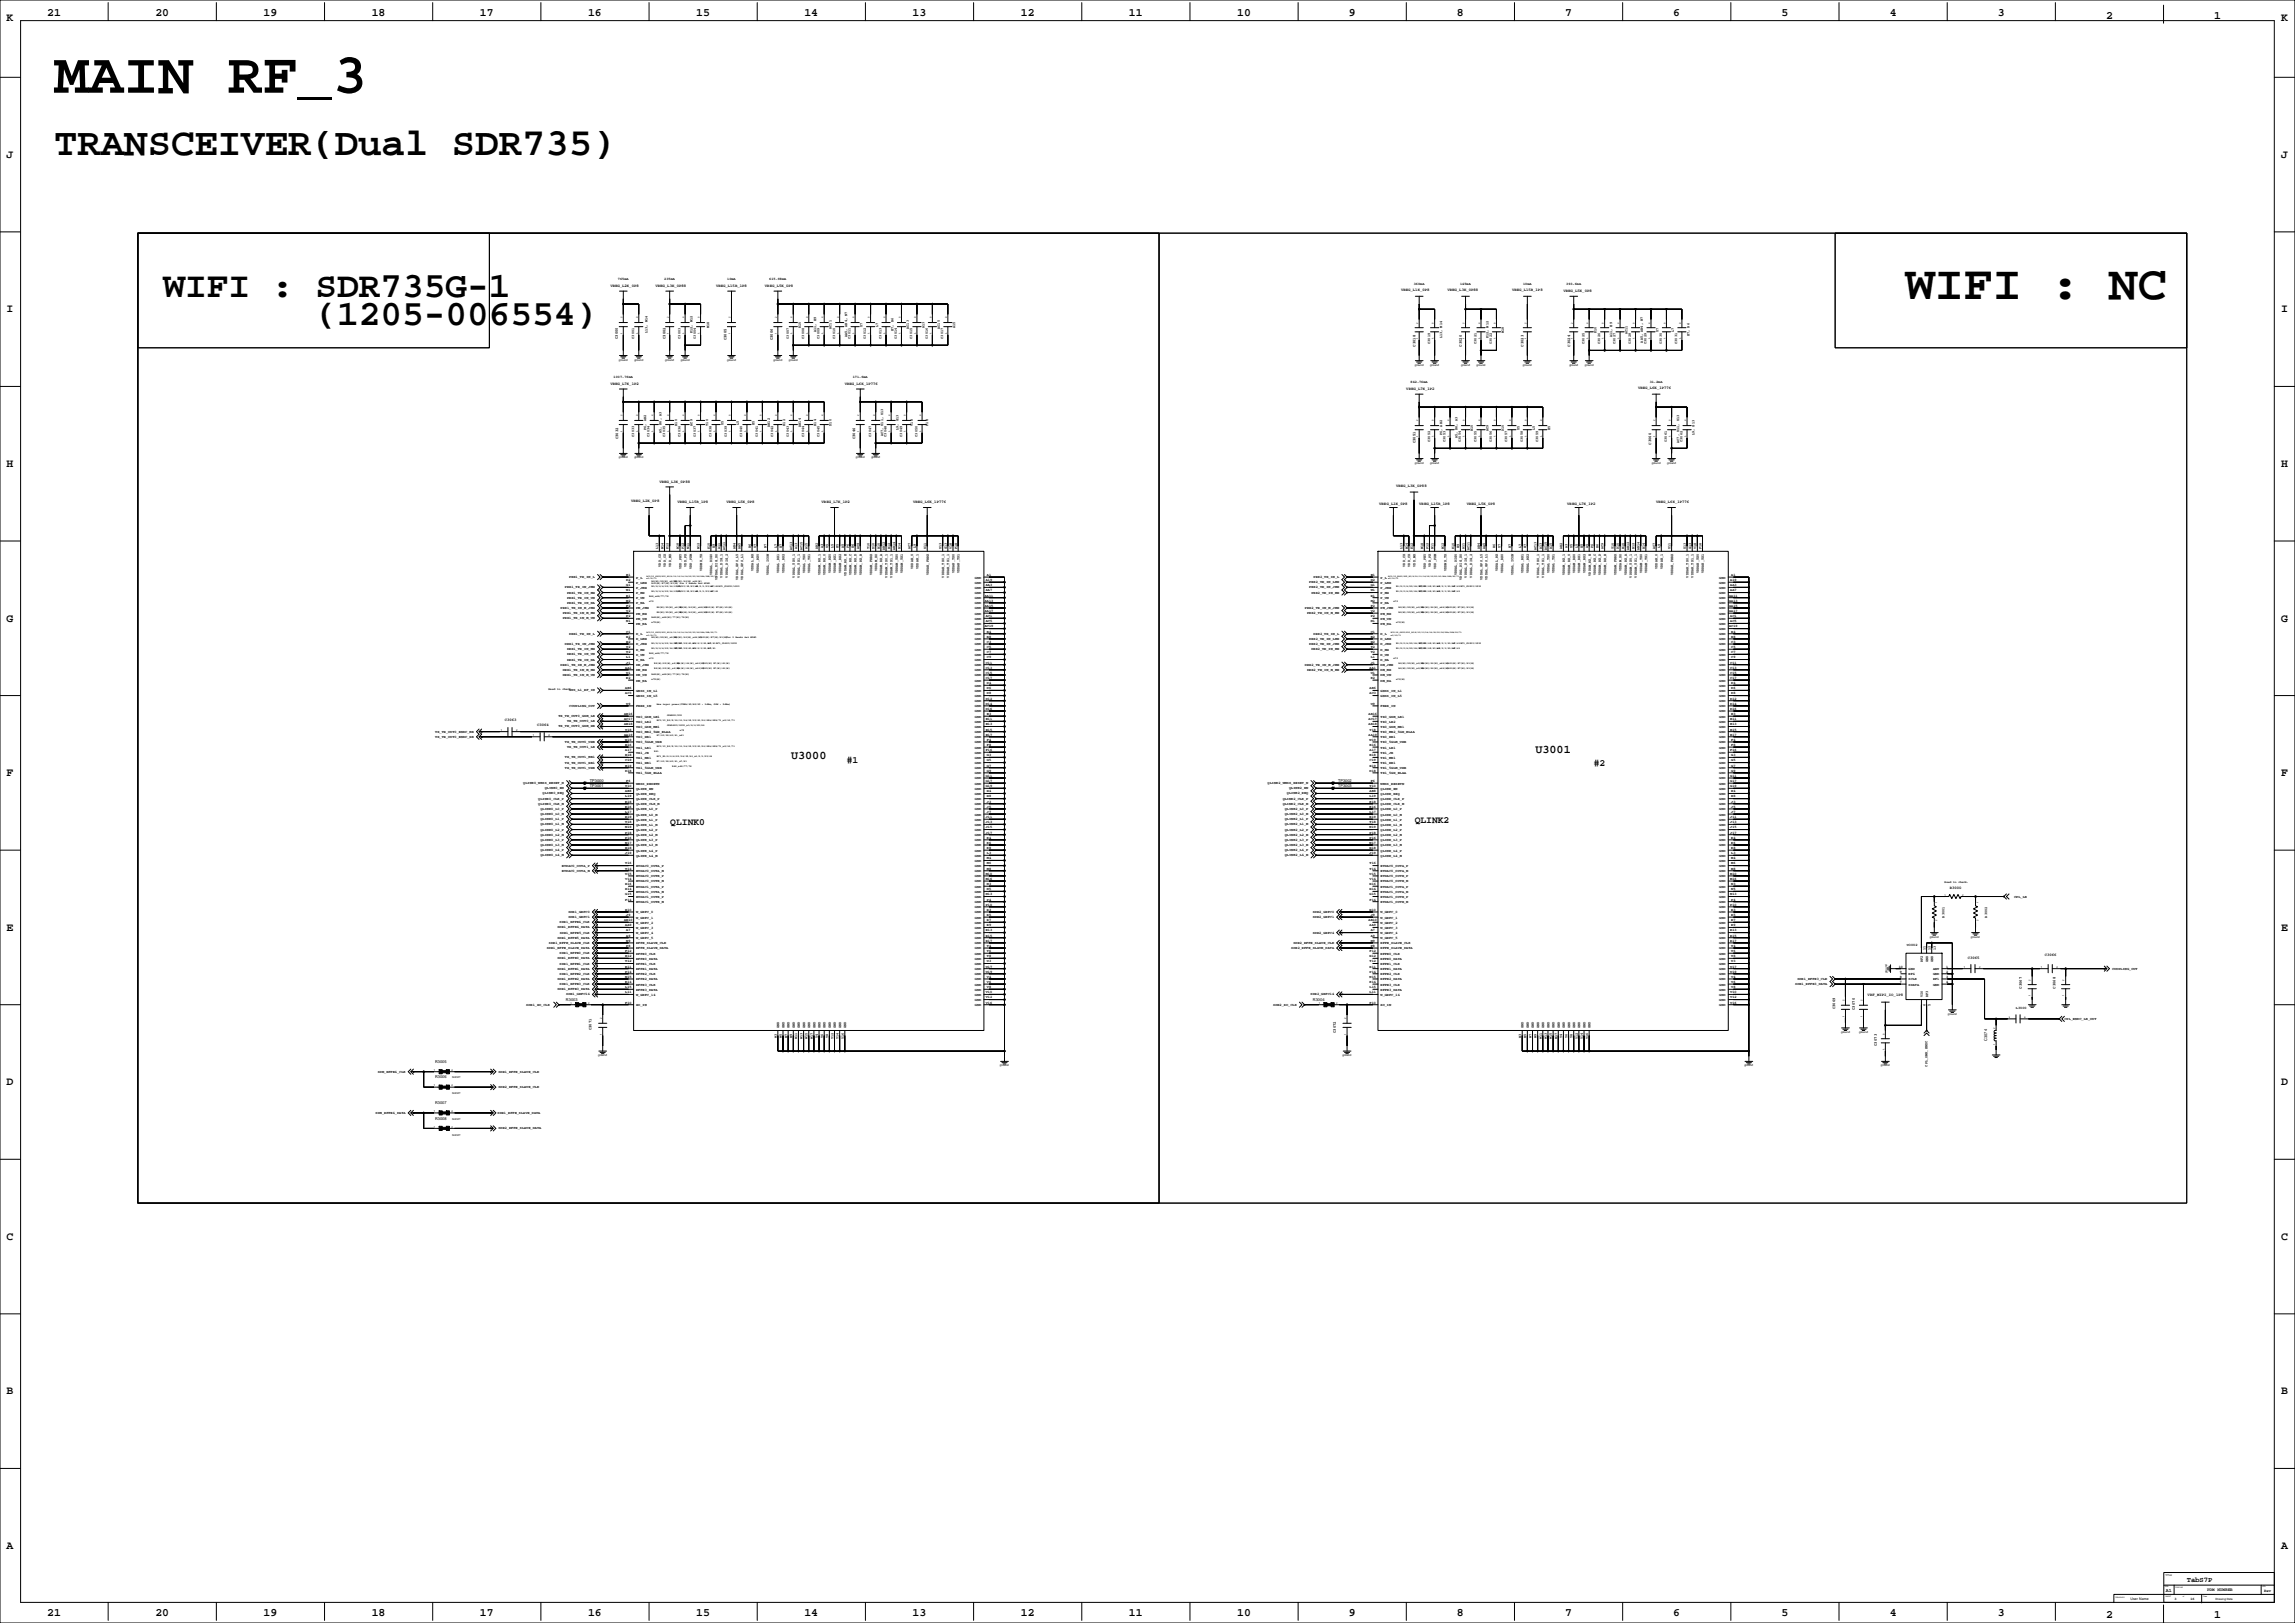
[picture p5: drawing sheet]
<svg xmlns="http://www.w3.org/2000/svg" width="2263mm" height="1600mm" viewBox="0 0 2263 1600" stroke-linecap="round" stroke-linejoin="round" font-family="sans-serif">
<defs><g id="words">
<text font-size="57.1" x="53" y="91">MAIN RF_3</text>
<text font-size="47.6" x="1879" y="295">WIFI : NC</text>
<text font-size="38.5" x="53" y="153">TRANSCEIVER(Dual SDR735)</text>
<g font-size="35.6">
<text x="161" y="293">WIFI : SDR735G-1</text>
<text x="311" y="320">(1205-006554)</text>
</g>
<g font-size="11.6">
<text x="1514" y="742">U3001</text>
<text x="780" y="749">U3000</text>
</g>
<g font-size="11.3">
<text x="47" y="16">21</text>
<text x="153" y="16">20</text>
<text x="260" y="16">19</text>
<text x="367" y="16">18</text>
<text x="473" y="16">17</text>
<text x="580" y="16">16</text>
<text x="686" y="16">15</text>
<text x="793" y="16">14</text>
<text x="900" y="16">13</text>
<text x="1006" y="16">12</text>
<text x="1113" y="16">11</text>
<text x="1220" y="16">10</text>
<text x="1330" y="16">9</text>
<text x="1436" y="16">8</text>
<text x="1543" y="16">7</text>
<text x="1650" y="16">6</text>
<text x="1756" y="16">5</text>
<text x="1863" y="16">4</text>
<text x="1970" y="16">3</text>
<text x="7" y="21">K</text>
<text x="2076" y="18">2</text>
<text x="2183" y="18">1</text>
<text x="2249" y="21">K</text>
<text x="7" y="156">J</text>
<text x="2249" y="156">J</text>
<text x="7" y="308">I</text>
<text x="2249" y="308">I</text>
<text x="7" y="460">H</text>
<text x="2249" y="460">H</text>
<text x="7" y="613">G</text>
<text x="2249" y="613">G</text>
<text x="7" y="765">F</text>
<text x="2249" y="765">F</text>
<text x="7" y="917">E</text>
<text x="2249" y="917">E</text>
<text x="7" y="1070">D</text>
<text x="2249" y="1070">D</text>
<text x="7" y="1222">C</text>
<text x="2249" y="1222">C</text>
<text x="7" y="1374">B</text>
<text x="2249" y="1374">B</text>
<text x="7" y="1527">A</text>
<text x="2249" y="1527">A</text>
<text x="47" y="1593">21</text>
<text x="153" y="1593">20</text>
<text x="260" y="1593">19</text>
<text x="367" y="1593">18</text>
<text x="473" y="1593">17</text>
<text x="580" y="1593">16</text>
<text x="686" y="1593">15</text>
<text x="793" y="1593">14</text>
<text x="900" y="1593">13</text>
<text x="1006" y="1593">12</text>
<text x="1113" y="1593">11</text>
<text x="1220" y="1593">10</text>
<text x="1330" y="1593">9</text>
<text x="1436" y="1593">8</text>
<text x="1543" y="1593">7</text>
<text x="1650" y="1593">6</text>
<text x="1756" y="1593">5</text>
<text x="1863" y="1593">4</text>
<text x="1970" y="1593">3</text>
<text x="2076" y="1595">2</text>
<text x="2183" y="1595">1</text>
</g>
<g font-size="9.5">
<text x="835" y="753">#1</text>
<text x="1571" y="755">#2</text>
<text x="661" y="813">QLINK0</text>
<text x="1395" y="811">QLINK2</text>
</g>
<text font-size="7.1" x="2156" y="1559">TabS7P</text>
<text font-size="4.9" x="2135" y="1569">A1</text>
<text font-size="4.2" x="2176" y="1568">PDM NUMBER</text>
<g font-size="3.9">
<text x="602" y="283">VREG_L2K_0P8</text>
<text x="646" y="283">VREG_L3K_0P88</text>
<text x="706" y="283">VREG_L15B_1P8</text>
<text x="754" y="283">VREG_L5K_0P8</text>
<text x="1381" y="287">VREG_L1K_0P8</text>
<text x="1427" y="287">VREG_L3K_0P88</text>
<text x="1491" y="287">VREG_L15B_1P8</text>
<text x="1541" y="288">VREG_L5K_0P8</text>
<text x="609" y="334" transform="rotate(-90 609 334)">C3000</text>
<text x="656" y="334" transform="rotate(-90 656 334)">C3002</text>
<text x="716" y="335" transform="rotate(-90 716 335)">C3005</text>
<text x="762" y="335" transform="rotate(-90 762 335)">C3006</text>
<text x="1396" y="342" transform="rotate(-90 1396 342)">C3018</text>
<text x="1441" y="342" transform="rotate(-90 1441 342)">C3020</text>
<text x="1502" y="342" transform="rotate(-90 1502 342)">C3023</text>
<text x="1548" y="342" transform="rotate(-90 1548 342)">C3024</text>
<text x="602" y="379">VREG_L7K_1P2</text>
<text x="833" y="379">VREG_L6K_1P776</text>
<text x="1615" y="384">VREG_L6K_1P776</text>
<text x="1387" y="385">VREG_L7K_1P2</text>
<text x="610" y="433" transform="rotate(-90 610 433)">C3032</text>
<text x="843" y="433" transform="rotate(-90 843 433)">C3046</text>
<text x="1396" y="437" transform="rotate(-90 1396 437)">C3051</text>
<text x="1628" y="438" transform="rotate(-90 1628 438)">C3060</text>
<text x="650" y="476">VREG_L3K_0P88</text>
<text x="1376" y="480">VREG_L3K_0P88</text>
<text x="622" y="495">VREG_L2K_0P8</text>
<text x="668" y="496">VREG_L15B_1P8</text>
<text x="716" y="496">VREG_L5K_0P8</text>
<text x="810" y="496">VREG_L7K_1P2</text>
<text x="900" y="496">VREG_L6K_1P776</text>
<text x="1360" y="498">VREG_L1K_0P8</text>
<text x="1399" y="498">VREG_L15B_1P8</text>
<text x="1446" y="498">VREG_L5K_0P8</text>
<text x="1545" y="498">VREG_L7K_1P2</text>
<text x="1633" y="496">VREG_L6K_1P776</text>
<text x="498" y="710">C3063</text>
<text x="529" y="715">C3064</text>
<text x="582" y="771">TP3000</text>
<text x="1319" y="771">TP3002</text>
<text x="582" y="776">TP3001</text>
<text x="1319" y="776">TP3003</text>
<text x="1922" y="877">R3000</text>
<text x="1940" y="945">C3065</text>
<text x="2016" y="943">C3066</text>
<text x="1994" y="975" transform="rotate(-90 1994 975)">C3067</text>
<text x="2027" y="975" transform="rotate(-90 2027 975)">C3068</text>
<text x="1841" y="982">VRF_MIPI_IO_1P8</text>
<text x="558" y="987">R3003</text>
<text x="1294" y="987">R3004</text>
<text x="1809" y="995" transform="rotate(-90 1809 995)">C3069</text>
<text x="1829" y="995" transform="rotate(-90 1829 995)">C3070</text>
<text x="583" y="1016" transform="rotate(-90 583 1016)">C3071</text>
<text x="1317" y="1018" transform="rotate(-90 1317 1018)">C3072</text>
<text x="1959" y="1026" transform="rotate(-90 1959 1026)">C3074</text>
<text x="1850" y="1031" transform="rotate(-90 1850 1031)">C3073</text>
<text x="429" y="1048">R3005</text>
<text x="429" y="1063">R3006</text>
<text x="429" y="1088">R3007</text>
<text x="429" y="1104">R3008</text>
<text x="2232" y="1569">Rev</text>
</g>
<g font-size="3.5">
<text x="609" y="276">765mA</text>
<text x="655" y="276">235mA</text>
<text x="717" y="276">10mA</text>
<text x="758" y="276">615.98mA</text>
<text x="1394" y="281">360mA</text>
<text x="1440" y="281">145mA</text>
<text x="1502" y="281">10mA</text>
<text x="1544" y="281">393.6mA</text>
<text x="699" y="323" transform="rotate(-90 699 323)">M18</text>
<text x="789" y="323" transform="rotate(-90 789 323)">K10</text>
<text x="850" y="322" transform="rotate(-90 850 322)">U7</text>
<text x="866" y="322" transform="rotate(-90 866 322)">L7</text>
<text x="911" y="323" transform="rotate(-90 911 323)">A13</text>
<text x="942" y="323" transform="rotate(-90 942 323)">A15</text>
<text x="638" y="328" transform="rotate(-90 638 328)">L13, M14</text>
<text x="683" y="328" transform="rotate(-90 683 328)">K12, M12</text>
<text x="805" y="327" transform="rotate(-90 805 327)">A11, E9</text>
<text x="820" y="324" transform="rotate(-90 820 324)">AC11</text>
<text x="881" y="326" transform="rotate(-90 881 326)">E7, B6</text>
<text x="896" y="324" transform="rotate(-90 896 324)">AC13</text>
<text x="927" y="324" transform="rotate(-90 927 324)">AC15</text>
<text x="1483" y="328" transform="rotate(-90 1483 328)">M18</text>
<text x="1574" y="328" transform="rotate(-90 1574 328)">K10</text>
<text x="1605" y="329" transform="rotate(-90 1605 329)">AC11</text>
<text x="1635" y="327" transform="rotate(-90 1635 327)">U7</text>
<text x="1650" y="327" transform="rotate(-90 1650 327)">L7</text>
<text x="625" y="334" transform="rotate(-90 625 334)">C3001</text>
<text x="671" y="334" transform="rotate(-90 671 334)">C3003</text>
<text x="686" y="334" transform="rotate(-90 686 334)">C3004</text>
<text x="778" y="334" transform="rotate(-90 778 334)">C3007</text>
<text x="793" y="334" transform="rotate(-90 793 334)">C3008</text>
<text x="808" y="334" transform="rotate(-90 808 334)">C3009</text>
<text x="823" y="334" transform="rotate(-90 823 334)">C3010</text>
<text x="835" y="333" transform="rotate(-90 835 333)">AA5, AB4, N7</text>
<text x="839" y="334" transform="rotate(-90 839 334)">C3011</text>
<text x="854" y="334" transform="rotate(-90 854 334)">C3012</text>
<text x="869" y="334" transform="rotate(-90 869 334)">C3013</text>
<text x="884" y="334" transform="rotate(-90 884 334)">C3014</text>
<text x="899" y="334" transform="rotate(-90 899 334)">C3015</text>
<text x="915" y="334" transform="rotate(-90 915 334)">C3016</text>
<text x="930" y="334" transform="rotate(-90 930 334)">C3017</text>
<text x="1422" y="334" transform="rotate(-90 1422 334)">L13, M14</text>
<text x="1468" y="334" transform="rotate(-90 1468 334)">K12, M12</text>
<text x="1589" y="332" transform="rotate(-90 1589 332)">A11, E9</text>
<text x="1666" y="331" transform="rotate(-90 1666 331)">E7, B6</text>
<text x="1410" y="339" transform="rotate(-90 1410 339)">C3019</text>
<text x="1456" y="339" transform="rotate(-90 1456 339)">C3021</text>
<text x="1471" y="339" transform="rotate(-90 1471 339)">C3022</text>
<text x="1562" y="339" transform="rotate(-90 1562 339)">C3025</text>
<text x="1578" y="339" transform="rotate(-90 1578 339)">C3026</text>
<text x="1593" y="339" transform="rotate(-90 1593 339)">C3027</text>
<text x="1608" y="339" transform="rotate(-90 1608 339)">C3028</text>
<text x="1620" y="338" transform="rotate(-90 1620 338)">AA5, AB4, N7</text>
<text x="1623" y="339" transform="rotate(-90 1623 339)">C3029</text>
<text x="1638" y="339" transform="rotate(-90 1638 339)">C3030</text>
<text x="1654" y="339" transform="rotate(-90 1654 339)">C3031</text>
<text x="605" y="373">1007.76mA</text>
<text x="841" y="373">171.6mA</text>
<text x="1391" y="378">842.76mA</text>
<text x="1626" y="378">31.2mA</text>
<text x="668" y="420" transform="rotate(-90 668 420)">B10</text>
<text x="683" y="420" transform="rotate(-90 683 420)">AC9</text>
<text x="698" y="420" transform="rotate(-90 698 420)">T10</text>
<text x="713" y="419" transform="rotate(-90 713 419)">U5</text>
<text x="729" y="419" transform="rotate(-90 729 419)">L5</text>
<text x="744" y="419" transform="rotate(-90 744 419)">E5</text>
<text x="774" y="420" transform="rotate(-90 774 420)">B12</text>
<text x="805" y="420" transform="rotate(-90 805 420)">B14</text>
<text x="820" y="420" transform="rotate(-90 820 420)">D10</text>
<text x="900" y="420" transform="rotate(-90 900 420)">V18</text>
<text x="915" y="420" transform="rotate(-90 915 420)">F18</text>
<text x="637" y="424" transform="rotate(-90 637 424)">P6, AB2</text>
<text x="759" y="421" transform="rotate(-90 759 421)">AB12</text>
<text x="789" y="421" transform="rotate(-90 789 421)">AB14</text>
<text x="886" y="424" transform="rotate(-90 886 424)">L9, G13</text>
<text x="1452" y="425" transform="rotate(-90 1452 425)">B10</text>
<text x="1468" y="425" transform="rotate(-90 1468 425)">AC9</text>
<text x="1483" y="425" transform="rotate(-90 1483 425)">D10</text>
<text x="1498" y="424" transform="rotate(-90 1498 424)">U5</text>
<text x="1513" y="424" transform="rotate(-90 1513 424)">L5</text>
<text x="1528" y="424" transform="rotate(-90 1528 424)">E5</text>
<text x="625" y="430" transform="rotate(-90 625 430)">C3033</text>
<text x="640" y="430" transform="rotate(-90 640 430)">C3034</text>
<text x="652" y="427" transform="rotate(-90 652 427)">A5, H6, A3</text>
<text x="656" y="430" transform="rotate(-90 656 430)">C3035</text>
<text x="671" y="430" transform="rotate(-90 671 430)">C3036</text>
<text x="686" y="430" transform="rotate(-90 686 430)">C3037</text>
<text x="701" y="430" transform="rotate(-90 701 430)">C3038</text>
<text x="717" y="430" transform="rotate(-90 717 430)">C3039</text>
<text x="732" y="430" transform="rotate(-90 732 430)">C3040</text>
<text x="747" y="430" transform="rotate(-90 747 430)">C3041</text>
<text x="762" y="430" transform="rotate(-90 762 430)">C3042</text>
<text x="778" y="430" transform="rotate(-90 778 430)">C3043</text>
<text x="793" y="430" transform="rotate(-90 793 430)">C3044</text>
<text x="808" y="430" transform="rotate(-90 808 430)">C3045</text>
<text x="859" y="430" transform="rotate(-90 859 430)">C3047</text>
<text x="871" y="430" transform="rotate(-90 871 430)">AC7, U11, U13</text>
<text x="874" y="430" transform="rotate(-90 874 430)">C3048</text>
<text x="889" y="430" transform="rotate(-90 889 430)">C3049</text>
<text x="905" y="430" transform="rotate(-90 905 430)">C3050</text>
<text x="1422" y="429" transform="rotate(-90 1422 429)">P6, AB2</text>
<text x="1671" y="429" transform="rotate(-90 1671 429)">L9, G13</text>
<text x="1410" y="436" transform="rotate(-90 1410 436)">C3052</text>
<text x="1425" y="436" transform="rotate(-90 1425 436)">C3053</text>
<text x="1437" y="432" transform="rotate(-90 1437 432)">A5, H6, A3</text>
<text x="1440" y="436" transform="rotate(-90 1440 436)">C3054</text>
<text x="1456" y="436" transform="rotate(-90 1456 436)">C3055</text>
<text x="1471" y="436" transform="rotate(-90 1471 436)">C3056</text>
<text x="1486" y="436" transform="rotate(-90 1486 436)">C3057</text>
<text x="1501" y="436" transform="rotate(-90 1501 436)">C3058</text>
<text x="1517" y="436" transform="rotate(-90 1517 436)">C3059</text>
<text x="1644" y="436" transform="rotate(-90 1644 436)">C3061</text>
<text x="1655" y="437" transform="rotate(-90 1655 437)">AC7, U11, U13</text>
<text x="1659" y="436" transform="rotate(-90 1659 436)">C3062</text>
<text x="649" y="542" transform="rotate(-90 649 542)">L13</text>
<text x="654" y="542" transform="rotate(-90 654 542)">M14</text>
<text x="659" y="542" transform="rotate(-90 659 542)">K12</text>
<text x="669" y="542" transform="rotate(-90 669 542)">M18</text>
<text x="674" y="542" transform="rotate(-90 674 542)">P12</text>
<text x="679" y="542" transform="rotate(-90 679 542)">N11</text>
<text x="690" y="542" transform="rotate(-90 690 542)">M12</text>
<text x="700" y="542" transform="rotate(-90 700 542)">K10</text>
<text x="705" y="540" transform="rotate(-90 705 540)">E9</text>
<text x="710" y="542" transform="rotate(-90 710 542)">A11</text>
<text x="715" y="543" transform="rotate(-90 715 543)">AC11</text>
<text x="725" y="542" transform="rotate(-90 725 542)">AB4</text>
<text x="730" y="542" transform="rotate(-90 730 542)">AA5</text>
<text x="740" y="540" transform="rotate(-90 740 540)">B6</text>
<text x="745" y="540" transform="rotate(-90 745 540)">U7</text>
<text x="756" y="540" transform="rotate(-90 756 540)">N7</text>
<text x="766" y="540" transform="rotate(-90 766 540)">L7</text>
<text x="771" y="540" transform="rotate(-90 771 540)">E7</text>
<text x="781" y="543" transform="rotate(-90 781 543)">AC13</text>
<text x="786" y="542" transform="rotate(-90 786 542)">A13</text>
<text x="791" y="543" transform="rotate(-90 791 543)">AC15</text>
<text x="796" y="542" transform="rotate(-90 796 542)">A15</text>
<text x="806" y="542" transform="rotate(-90 806 542)">AB2</text>
<text x="811" y="540" transform="rotate(-90 811 540)">A3</text>
<text x="817" y="540" transform="rotate(-90 817 540)">U5</text>
<text x="822" y="540" transform="rotate(-90 822 540)">L5</text>
<text x="827" y="540" transform="rotate(-90 827 540)">E5</text>
<text x="832" y="540" transform="rotate(-90 832 540)">A5</text>
<text x="837" y="540" transform="rotate(-90 837 540)">P6</text>
<text x="842" y="540" transform="rotate(-90 842 540)">H6</text>
<text x="847" y="542" transform="rotate(-90 847 542)">AC9</text>
<text x="857" y="542" transform="rotate(-90 857 542)">T10</text>
<text x="862" y="542" transform="rotate(-90 862 542)">D10</text>
<text x="867" y="542" transform="rotate(-90 867 542)">B10</text>
<text x="872" y="543" transform="rotate(-90 872 543)">AB12</text>
<text x="878" y="542" transform="rotate(-90 878 542)">B12</text>
<text x="883" y="543" transform="rotate(-90 883 543)">AB14</text>
<text x="888" y="542" transform="rotate(-90 888 542)">B14</text>
<text x="898" y="542" transform="rotate(-90 898 542)">AC7</text>
<text x="903" y="540" transform="rotate(-90 903 540)">L9</text>
<text x="913" y="542" transform="rotate(-90 913 542)">U11</text>
<text x="928" y="542" transform="rotate(-90 928 542)">U13</text>
<text x="933" y="542" transform="rotate(-90 933 542)">G13</text>
<text x="938" y="542" transform="rotate(-90 938 542)">V18</text>
<text x="944" y="542" transform="rotate(-90 944 542)">F18</text>
<text x="1383" y="542" transform="rotate(-90 1383 542)">L13</text>
<text x="1388" y="542" transform="rotate(-90 1388 542)">M14</text>
<text x="1393" y="542" transform="rotate(-90 1393 542)">K12</text>
<text x="1403" y="542" transform="rotate(-90 1403 542)">M18</text>
<text x="1408" y="542" transform="rotate(-90 1408 542)">P12</text>
<text x="1413" y="542" transform="rotate(-90 1413 542)">N11</text>
<text x="1423" y="542" transform="rotate(-90 1423 542)">M12</text>
<text x="1434" y="542" transform="rotate(-90 1434 542)">K10</text>
<text x="1439" y="540" transform="rotate(-90 1439 540)">E9</text>
<text x="1444" y="542" transform="rotate(-90 1444 542)">A11</text>
<text x="1449" y="543" transform="rotate(-90 1449 543)">AC11</text>
<text x="1459" y="542" transform="rotate(-90 1459 542)">AB4</text>
<text x="1464" y="542" transform="rotate(-90 1464 542)">AA5</text>
<text x="1474" y="540" transform="rotate(-90 1474 540)">B6</text>
<text x="1479" y="540" transform="rotate(-90 1479 540)">U7</text>
<text x="1490" y="540" transform="rotate(-90 1490 540)">N7</text>
<text x="1500" y="540" transform="rotate(-90 1500 540)">L7</text>
<text x="1505" y="540" transform="rotate(-90 1505 540)">E7</text>
<text x="1515" y="543" transform="rotate(-90 1515 543)">AC13</text>
<text x="1520" y="542" transform="rotate(-90 1520 542)">A13</text>
<text x="1525" y="543" transform="rotate(-90 1525 543)">AC15</text>
<text x="1530" y="542" transform="rotate(-90 1530 542)">A15</text>
<text x="1540" y="542" transform="rotate(-90 1540 542)">AB2</text>
<text x="1545" y="540" transform="rotate(-90 1545 540)">A3</text>
<text x="1550" y="540" transform="rotate(-90 1550 540)">U5</text>
<text x="1556" y="540" transform="rotate(-90 1556 540)">L5</text>
<text x="1561" y="540" transform="rotate(-90 1561 540)">E5</text>
<text x="1566" y="540" transform="rotate(-90 1566 540)">A5</text>
<text x="1571" y="540" transform="rotate(-90 1571 540)">P6</text>
<text x="1576" y="540" transform="rotate(-90 1576 540)">H6</text>
<text x="1581" y="542" transform="rotate(-90 1581 542)">AC9</text>
<text x="1591" y="542" transform="rotate(-90 1591 542)">T10</text>
<text x="1596" y="542" transform="rotate(-90 1596 542)">D10</text>
<text x="1601" y="542" transform="rotate(-90 1601 542)">B10</text>
<text x="1606" y="543" transform="rotate(-90 1606 543)">AB12</text>
<text x="1611" y="542" transform="rotate(-90 1611 542)">B12</text>
<text x="1616" y="543" transform="rotate(-90 1616 543)">AB14</text>
<text x="1622" y="542" transform="rotate(-90 1622 542)">B14</text>
<text x="1632" y="542" transform="rotate(-90 1632 542)">AC7</text>
<text x="1637" y="540" transform="rotate(-90 1637 540)">L9</text>
<text x="1647" y="542" transform="rotate(-90 1647 542)">U11</text>
<text x="1662" y="542" transform="rotate(-90 1662 542)">U13</text>
<text x="1667" y="542" transform="rotate(-90 1667 542)">G13</text>
<text x="1672" y="542" transform="rotate(-90 1672 542)">V18</text>
<text x="1677" y="542" transform="rotate(-90 1677 542)">F18</text>
<text x="652" y="559" transform="rotate(-90 652 559)">VDD_CX</text>
<text x="657" y="559" transform="rotate(-90 657 559)">VDD_CX</text>
<text x="662" y="559" transform="rotate(-90 662 559)">VDD_MX</text>
<text x="672" y="561" transform="rotate(-90 672 561)">VDD_PHY</text>
<text x="677" y="559" transform="rotate(-90 677 559)">VDD_PX</text>
<text x="682" y="561" transform="rotate(-90 682 561)">VDD_PXM</text>
<text x="692" y="563" transform="rotate(-90 692 563)">VDDMX_TX</text>
<text x="743" y="563" transform="rotate(-90 743 563)">VDDAL_RX</text>
<text x="865" y="563" transform="rotate(-90 865 563)">VDDAM_XO</text>
<text x="900" y="561" transform="rotate(-90 900 561)">VDDAH_0</text>
<text x="905" y="561" transform="rotate(-90 905 561)">VDDAH_1</text>
<text x="1385" y="559" transform="rotate(-90 1385 559)">VDD_CX</text>
<text x="1390" y="559" transform="rotate(-90 1390 559)">VDD_CX</text>
<text x="1396" y="559" transform="rotate(-90 1396 559)">VDD_MX</text>
<text x="1406" y="561" transform="rotate(-90 1406 561)">VDD_PHY</text>
<text x="1411" y="559" transform="rotate(-90 1411 559)">VDD_PX</text>
<text x="1416" y="561" transform="rotate(-90 1416 561)">VDD_PXM</text>
<text x="1426" y="563" transform="rotate(-90 1426 563)">VDDMX_TX</text>
<text x="1477" y="563" transform="rotate(-90 1477 563)">VDDAL_RX</text>
<text x="1599" y="563" transform="rotate(-90 1599 563)">VDDAM_XO</text>
<text x="1634" y="561" transform="rotate(-90 1634 561)">VDDAH_0</text>
<text x="1639" y="561" transform="rotate(-90 1639 561)">VDDAH_1</text>
<text x="561" y="570">PRX1_TR_IN_L</text>
<text x="618" y="568">E1</text>
<text x="702" y="567" transform="rotate(-90 702 567)">VDDAL_DIG0</text>
<text x="712" y="569" transform="rotate(-90 712 569)">VDDAL_DIG_1</text>
<text x="718" y="569" transform="rotate(-90 718 569)">VDDAL_DIG_2</text>
<text x="748" y="565" transform="rotate(-90 748 565)">VDDAL_RX0</text>
<text x="758" y="567" transform="rotate(-90 758 567)">VDDAL_ICON</text>
<text x="768" y="565" transform="rotate(-90 768 565)">VDDAL_RX1</text>
<text x="773" y="565" transform="rotate(-90 773 565)">VDDAL_RX2</text>
<text x="784" y="569" transform="rotate(-90 784 569)">VDDAL_TX0_1</text>
<text x="789" y="569" transform="rotate(-90 789 569)">VDDAL_TX1_1</text>
<text x="794" y="565" transform="rotate(-90 794 565)">VDDAL_TX0</text>
<text x="799" y="565" transform="rotate(-90 799 565)">VDDAL_TX1</text>
<text x="809" y="567" transform="rotate(-90 809 567)">VDDAM_RX_1</text>
<text x="814" y="567" transform="rotate(-90 814 567)">VDDAM_RX_0</text>
<text x="819" y="565" transform="rotate(-90 819 565)">VDDAM_RX0</text>
<text x="824" y="565" transform="rotate(-90 824 565)">VDDAM_RX1</text>
<text x="829" y="565" transform="rotate(-90 829 565)">VDDAM_RX2</text>
<text x="834" y="567" transform="rotate(-90 834 567)">VDDAM_RX_E</text>
<text x="839" y="567" transform="rotate(-90 839 567)">VDDAM_RX_C</text>
<text x="845" y="567" transform="rotate(-90 845 567)">VDDAM_RX_D</text>
<text x="850" y="567" transform="rotate(-90 850 567)">VDDAM_RX_B</text>
<text x="860" y="567" transform="rotate(-90 860 567)">VDDAM_FBRX</text>
<text x="870" y="567" transform="rotate(-90 870 567)">VDDAM_RX_A</text>
<text x="875" y="569" transform="rotate(-90 875 569)">VDDAM_TX0_1</text>
<text x="880" y="569" transform="rotate(-90 880 569)">VDDAM_TX1_1</text>
<text x="885" y="565" transform="rotate(-90 885 565)">VDDAM_TX0</text>
<text x="890" y="565" transform="rotate(-90 890 565)">VDDAM_TX1</text>
<text x="916" y="567" transform="rotate(-90 916 567)">VDDAH_FBRX</text>
<text x="931" y="569" transform="rotate(-90 931 569)">VDDAH_TX0_1</text>
<text x="936" y="569" transform="rotate(-90 936 569)">VDDAH_TX1_1</text>
<text x="941" y="565" transform="rotate(-90 941 565)">VDDAH_TX0</text>
<text x="946" y="565" transform="rotate(-90 946 565)">VDDAH_TX1</text>
<text x="973" y="568">A1</text>
<text x="1295" y="570">PRX2_TR_IN_L</text>
<text x="1351" y="568">E1</text>
<text x="1436" y="567" transform="rotate(-90 1436 567)">VDDAL_DIG0</text>
<text x="1446" y="569" transform="rotate(-90 1446 569)">VDDAL_DIG_1</text>
<text x="1451" y="569" transform="rotate(-90 1451 569)">VDDAL_DIG_2</text>
<text x="1482" y="565" transform="rotate(-90 1482 565)">VDDAL_RX0</text>
<text x="1492" y="567" transform="rotate(-90 1492 567)">VDDAL_ICON</text>
<text x="1502" y="565" transform="rotate(-90 1502 565)">VDDAL_RX1</text>
<text x="1507" y="565" transform="rotate(-90 1507 565)">VDDAL_RX2</text>
<text x="1517" y="569" transform="rotate(-90 1517 569)">VDDAL_TX0_1</text>
<text x="1523" y="569" transform="rotate(-90 1523 569)">VDDAL_TX1_1</text>
<text x="1528" y="565" transform="rotate(-90 1528 565)">VDDAL_TX0</text>
<text x="1533" y="565" transform="rotate(-90 1533 565)">VDDAL_TX1</text>
<text x="1543" y="567" transform="rotate(-90 1543 567)">VDDAM_RX_1</text>
<text x="1548" y="567" transform="rotate(-90 1548 567)">VDDAM_RX_0</text>
<text x="1553" y="565" transform="rotate(-90 1553 565)">VDDAM_RX0</text>
<text x="1558" y="565" transform="rotate(-90 1558 565)">VDDAM_RX1</text>
<text x="1563" y="565" transform="rotate(-90 1563 565)">VDDAM_RX2</text>
<text x="1568" y="567" transform="rotate(-90 1568 567)">VDDAM_RX_E</text>
<text x="1573" y="567" transform="rotate(-90 1573 567)">VDDAM_RX_C</text>
<text x="1578" y="567" transform="rotate(-90 1578 567)">VDDAM_RX_D</text>
<text x="1583" y="567" transform="rotate(-90 1583 567)">VDDAM_RX_B</text>
<text x="1594" y="567" transform="rotate(-90 1594 567)">VDDAM_FBRX</text>
<text x="1604" y="567" transform="rotate(-90 1604 567)">VDDAM_RX_A</text>
<text x="1609" y="569" transform="rotate(-90 1609 569)">VDDAM_TX0_1</text>
<text x="1614" y="569" transform="rotate(-90 1614 569)">VDDAM_TX1_1</text>
<text x="1619" y="565" transform="rotate(-90 1619 565)">VDDAM_TX0</text>
<text x="1624" y="565" transform="rotate(-90 1624 565)">VDDAM_TX1</text>
<text x="1649" y="567" transform="rotate(-90 1649 567)">VDDAH_FBRX</text>
<text x="1665" y="569" transform="rotate(-90 1665 569)">VDDAH_TX0_1</text>
<text x="1670" y="569" transform="rotate(-90 1670 569)">VDDAH_TX1_1</text>
<text x="1675" y="565" transform="rotate(-90 1675 565)">VDDAH_TX0</text>
<text x="1680" y="565" transform="rotate(-90 1680 565)">VDDAH_TX1</text>
<text x="1707" y="568">A1</text>
<text x="618" y="573">D2</text>
<text x="627" y="570">P_L</text>
<text x="627" y="575">P_LMH</text>
<text x="707" y="571" transform="rotate(-90 707 571)">VDDAL_DIG_XO</text>
<text x="728" y="571" transform="rotate(-90 728 571)">VDDAL_GPS_L5</text>
<text x="733" y="571" transform="rotate(-90 733 571)">VDDAL_GPS_L1</text>
<text x="961" y="570">GND</text>
<text x="961" y="575">GND</text>
<text x="972" y="573">A19</text>
<text x="1291" y="575">PRX2_TR_IN_LMH</text>
<text x="1351" y="573">D2</text>
<text x="1361" y="570">P_L</text>
<text x="1361" y="575">P_LMH</text>
<text x="1441" y="571" transform="rotate(-90 1441 571)">VDDAL_DIG_XO</text>
<text x="1462" y="571" transform="rotate(-90 1462 571)">VDDAL_GPS_L5</text>
<text x="1467" y="571" transform="rotate(-90 1467 571)">VDDAL_GPS_L1</text>
<text x="1695" y="570">GND</text>
<text x="1695" y="575">GND</text>
<text x="1706" y="573">A19</text>
<text x="557" y="580">PRX1_TR_IN_JMH</text>
<text x="618" y="578">G1</text>
<text x="627" y="580">P_JMH</text>
<text x="961" y="580">GND</text>
<text x="972" y="578">AA3</text>
<text x="1291" y="580">PRX2_TR_IN_JMH</text>
<text x="1351" y="578">G1</text>
<text x="1361" y="580">P_JMH</text>
<text x="1695" y="580">GND</text>
<text x="1706" y="578">AA3</text>
<text x="559" y="585">PRX1_TR_IN_MH</text>
<text x="618" y="583">W1</text>
<text x="627" y="585">P_MH</text>
<text x="961" y="585">GND</text>
<text x="972" y="583">AA7</text>
<text x="1293" y="585">PRX2_TR_IN_MH</text>
<text x="1351" y="583">W1</text>
<text x="1361" y="585">P_MH</text>
<text x="1695" y="585">GND</text>
<text x="1706" y="583">AA7</text>
<text x="559" y="590">PRX1_TR_IN_UN</text>
<text x="618" y="588">R1</text>
<text x="618" y="593">M2</text>
<text x="627" y="591">P_UN</text>
<text x="961" y="591">GND</text>
<text x="971" y="593">AA13</text>
<text x="971" y="588">AA11</text>
<text x="1351" y="588">R1</text>
<text x="1351" y="593">M2</text>
<text x="1361" y="591">P_UN</text>
<text x="1695" y="591">GND</text>
<text x="1705" y="593">AA13</text>
<text x="1705" y="588">AA11</text>
<text x="559" y="595">PRX1_TR_IN_NA</text>
<text x="618" y="598">F2</text>
<text x="627" y="596">P_NA</text>
<text x="961" y="596">GND</text>
<text x="971" y="598">AA15</text>
<text x="1351" y="598">F2</text>
<text x="1361" y="596">P_NA</text>
<text x="1695" y="596">GND</text>
<text x="1705" y="598">AA15</text>
<text x="553" y="600">PRX1_TR_IN_M_JMH</text>
<text x="555" y="605">PRX1_TR_IN_M_MH</text>
<text x="618" y="603">V2</text>
<text x="627" y="601">PM_JMH</text>
<text x="627" y="606">PM_MH</text>
<text x="961" y="601">GND</text>
<text x="961" y="606">GND</text>
<text x="971" y="603">AA17</text>
<text x="1287" y="600">PRX2_TR_IN_M_JMH</text>
<text x="1289" y="605">PRX2_TR_IN_M_MH</text>
<text x="1351" y="603">V2</text>
<text x="1361" y="601">PM_JMH</text>
<text x="1361" y="606">PM_MH</text>
<text x="1695" y="601">GND</text>
<text x="1695" y="606">GND</text>
<text x="1705" y="603">AA17</text>
<text x="555" y="610">PRX1_TR_IN_M_UN</text>
<text x="618" y="608">P2</text>
<text x="627" y="611">PM_UN</text>
<text x="961" y="611">GND</text>
<text x="972" y="608">AC1</text>
<text x="1351" y="608">P2</text>
<text x="1361" y="611">PM_UN</text>
<text x="1695" y="611">GND</text>
<text x="1706" y="608">AC1</text>
<text x="618" y="613">N1</text>
<text x="627" y="616">PM_NA</text>
<text x="961" y="616">GND</text>
<text x="972" y="613">AC5</text>
<text x="1351" y="613">N1</text>
<text x="1361" y="616">PM_NA</text>
<text x="1695" y="616">GND</text>
<text x="1706" y="613">AC5</text>
<text x="618" y="624">C1</text>
<text x="961" y="621">GND</text>
<text x="971" y="619">AC19</text>
<text x="973" y="624">B4</text>
<text x="1351" y="624">C1</text>
<text x="1695" y="621">GND</text>
<text x="1705" y="619">AC19</text>
<text x="1707" y="624">B4</text>
<text x="561" y="626">DRX1_TR_IN_L</text>
<text x="618" y="629">B2</text>
<text x="627" y="626">D_L</text>
<text x="961" y="626">GND</text>
<text x="973" y="629">B8</text>
<text x="1295" y="626">DRX2_TR_IN_L</text>
<text x="1351" y="629">B2</text>
<text x="1361" y="626">D_L</text>
<text x="1695" y="626">GND</text>
<text x="1707" y="629">B8</text>
<text x="557" y="636">DRX1_TR_IN_JMH</text>
<text x="618" y="634">H2</text>
<text x="627" y="631">D_LMH</text>
<text x="961" y="631">GND</text>
<text x="973" y="634">C3</text>
<text x="1291" y="636">DRX2_TR_IN_JMH</text>
<text x="1291" y="631">DRX2_TR_IN_LMH</text>
<text x="1351" y="634">H2</text>
<text x="1361" y="631">D_LMH</text>
<text x="1695" y="631">GND</text>
<text x="1707" y="634">C3</text>
<text x="559" y="641">DRX1_TR_IN_MH</text>
<text x="618" y="639">Y2</text>
<text x="627" y="636">D_JMH</text>
<text x="627" y="641">D_MH</text>
<text x="961" y="636">GND</text>
<text x="961" y="641">GND</text>
<text x="973" y="639">C5</text>
<text x="1293" y="641">DRX2_TR_IN_MH</text>
<text x="1351" y="639">Y2</text>
<text x="1361" y="636">D_JMH</text>
<text x="1361" y="641">D_MH</text>
<text x="1695" y="636">GND</text>
<text x="1695" y="641">GND</text>
<text x="1707" y="639">C5</text>
<text x="559" y="646">DRX1_TR_IN_UN</text>
<text x="618" y="644">T2</text>
<text x="627" y="646">D_UN</text>
<text x="961" y="646">GND</text>
<text x="973" y="644">C7</text>
<text x="1351" y="644">T2</text>
<text x="1361" y="646">D_UN</text>
<text x="1695" y="646">GND</text>
<text x="1707" y="644">C7</text>
<text x="559" y="651">DRX1_TR_IN_NA</text>
<text x="618" y="649">L1</text>
<text x="627" y="652">D_NA</text>
<text x="961" y="652">GND</text>
<text x="973" y="649">C9</text>
<text x="1351" y="649">L1</text>
<text x="1361" y="652">D_NA</text>
<text x="1695" y="652">GND</text>
<text x="1707" y="649">C9</text>
<text x="553" y="656">DRX1_TR_IN_M_JMH</text>
<text x="616" y="659">AA1</text>
<text x="618" y="654">J1</text>
<text x="627" y="657">DM_JMH</text>
<text x="961" y="657">GND</text>
<text x="972" y="654">C11</text>
<text x="972" y="659">C13</text>
<text x="1287" y="656">DRX2_TR_IN_M_JMH</text>
<text x="1350" y="659">AA1</text>
<text x="1351" y="654">J1</text>
<text x="1361" y="657">DM_JMH</text>
<text x="1695" y="657">GND</text>
<text x="1706" y="654">C11</text>
<text x="1706" y="659">C13</text>
<text x="555" y="661">DRX1_TR_IN_M_MH</text>
<text x="618" y="664">U1</text>
<text x="627" y="662">DM_MH</text>
<text x="961" y="662">GND</text>
<text x="972" y="664">C15</text>
<text x="1289" y="661">DRX2_TR_IN_M_MH</text>
<text x="1351" y="664">U1</text>
<text x="1361" y="662">DM_MH</text>
<text x="1695" y="662">GND</text>
<text x="1706" y="664">C15</text>
<text x="555" y="666">DRX1_TR_IN_M_UN</text>
<text x="618" y="669">K2</text>
<text x="627" y="672">DM_NA</text>
<text x="627" y="667">DM_UN</text>
<text x="961" y="667">GND</text>
<text x="961" y="672">GND</text>
<text x="972" y="669">C17</text>
<text x="1351" y="669">K2</text>
<text x="1361" y="672">DM_NA</text>
<text x="1361" y="667">DM_UN</text>
<text x="1695" y="667">GND</text>
<text x="1695" y="672">GND</text>
<text x="1706" y="669">C17</text>
<text x="961" y="677">GND</text>
<text x="973" y="674">D4</text>
<text x="1695" y="677">GND</text>
<text x="1707" y="674">D4</text>
<text x="561" y="682">GPS_L1_RF_IN</text>
<text x="616" y="679">AB6</text>
<text x="627" y="682">GNSS_IN_L1</text>
<text x="961" y="682">GND</text>
<text x="973" y="679">D6</text>
<text x="1350" y="679">AB6</text>
<text x="1361" y="682">GNSS_IN_L1</text>
<text x="1695" y="682">GND</text>
<text x="1707" y="679">D6</text>
<text x="616" y="685">AC3</text>
<text x="627" y="687">GNSS_IN_L5</text>
<text x="961" y="687">GND</text>
<text x="972" y="690">D12</text>
<text x="973" y="685">D8</text>
<text x="1350" y="685">AC3</text>
<text x="1361" y="687">GNSS_IN_L5</text>
<text x="1695" y="687">GND</text>
<text x="1706" y="690">D12</text>
<text x="1707" y="685">D8</text>
<text x="618" y="695">U9</text>
<text x="961" y="692">GND</text>
<text x="972" y="695">D14</text>
<text x="1351" y="695">U9</text>
<text x="1695" y="692">GND</text>
<text x="1706" y="695">D14</text>
<text x="561" y="697">COUPLING_OUT</text>
<text x="627" y="697">FBRX_IN</text>
<text x="961" y="697">GND</text>
<text x="972" y="700">D16</text>
<text x="1361" y="697">FBRX_IN</text>
<text x="1695" y="697">GND</text>
<text x="1706" y="700">D16</text>
<text x="551" y="707">TX_TR_OUT0_GSM_LB</text>
<text x="615" y="705">AB16</text>
<text x="627" y="707">TX0_GSM_LB1</text>
<text x="961" y="702">GND</text>
<text x="961" y="707">GND</text>
<text x="973" y="705">E3</text>
<text x="1349" y="705">AB16</text>
<text x="1361" y="707">TX0_GSM_LB1</text>
<text x="1695" y="702">GND</text>
<text x="1695" y="707">GND</text>
<text x="1707" y="705">E3</text>
<text x="559" y="712">TX_TR_OUT0_LB</text>
<text x="615" y="710">AC17</text>
<text x="627" y="712">TX0_LB2</text>
<text x="961" y="712">GND</text>
<text x="972" y="710">E11</text>
<text x="1349" y="710">AC17</text>
<text x="1361" y="712">TX0_LB2</text>
<text x="1695" y="712">GND</text>
<text x="1706" y="710">E11</text>
<text x="551" y="717">TX_TR_OUT0_GSM_HB</text>
<text x="615" y="715">AB18</text>
<text x="627" y="718">TX0_GSM_MB1</text>
<text x="961" y="718">GND</text>
<text x="972" y="715">E13</text>
<text x="1349" y="715">AB18</text>
<text x="1361" y="718">TX0_GSM_MB1</text>
<text x="1695" y="718">GND</text>
<text x="1706" y="715">E13</text>
<text x="429" y="722">TX_TR_OUT0_ENDC_MB</text>
<text x="615" y="725">AA19</text>
<text x="616" y="720">Y18</text>
<text x="627" y="723">TX0_MB2_5GH_ELAA</text>
<text x="961" y="723">GND</text>
<text x="972" y="725">E17</text>
<text x="972" y="720">E15</text>
<text x="1349" y="725">AA19</text>
<text x="1350" y="720">Y18</text>
<text x="1361" y="723">TX0_MB2_5GH_ELAA</text>
<text x="1695" y="723">GND</text>
<text x="1706" y="725">E17</text>
<text x="1706" y="720">E15</text>
<text x="429" y="727">TX_TR_OUT0_ENDC_HB</text>
<text x="616" y="730">W19</text>
<text x="627" y="728">TX0_HB1</text>
<text x="961" y="728">GND</text>
<text x="973" y="730">F4</text>
<text x="1350" y="730">W19</text>
<text x="1361" y="728">TX0_HB1</text>
<text x="1695" y="728">GND</text>
<text x="1707" y="730">F4</text>
<text x="557" y="732">TX_TR_OUT0_UHB</text>
<text x="559" y="737">TX_TR_OUT1_LB</text>
<text x="616" y="735">B16</text>
<text x="627" y="738">TX1_LB1</text>
<text x="627" y="733">TX0_5GLM_UHB</text>
<text x="961" y="733">GND</text>
<text x="961" y="738">GND</text>
<text x="973" y="735">F8</text>
<text x="1350" y="735">B16</text>
<text x="1361" y="738">TX1_LB1</text>
<text x="1361" y="733">TX0_5GLM_UHB</text>
<text x="1695" y="733">GND</text>
<text x="1695" y="738">GND</text>
<text x="1707" y="735">F8</text>
<text x="616" y="740">A17</text>
<text x="627" y="743">TX1_JB</text>
<text x="961" y="743">GND</text>
<text x="972" y="740">F16</text>
<text x="1350" y="740">A17</text>
<text x="1361" y="743">TX1_JB</text>
<text x="1695" y="743">GND</text>
<text x="1706" y="740">F16</text>
<text x="557" y="748">TX_TR_OUT1_MB1</text>
<text x="616" y="745">B18</text>
<text x="627" y="748">TX1_MB1</text>
<text x="961" y="748">GND</text>
<text x="973" y="745">G3</text>
<text x="1350" y="745">B18</text>
<text x="1361" y="748">TX1_MB1</text>
<text x="1695" y="748">GND</text>
<text x="1707" y="745">G3</text>
<text x="557" y="753">TX_TR_OUT1_HB1</text>
<text x="616" y="756">E19</text>
<text x="616" y="751">C19</text>
<text x="627" y="753">TX1_HB1</text>
<text x="961" y="753">GND</text>
<text x="973" y="751">G5</text>
<text x="973" y="756">G7</text>
<text x="1350" y="756">E19</text>
<text x="1350" y="751">C19</text>
<text x="1361" y="753">TX1_HB1</text>
<text x="1695" y="753">GND</text>
<text x="1707" y="751">G5</text>
<text x="1707" y="756">G7</text>
<text x="557" y="758">TX_TR_OUT1_UHB</text>
<text x="616" y="761">D18</text>
<text x="627" y="758">TX1_5GLM_UHB</text>
<text x="961" y="758">GND</text>
<text x="973" y="761">G9</text>
<text x="1350" y="761">D18</text>
<text x="1361" y="758">TX1_5GLM_UHB</text>
<text x="1695" y="758">GND</text>
<text x="1707" y="761">G9</text>
<text x="627" y="763">TX1_5GH_ELAA</text>
<text x="961" y="763">GND</text>
<text x="972" y="766">G11</text>
<text x="1361" y="763">TX1_5GH_ELAA</text>
<text x="1695" y="763">GND</text>
<text x="1706" y="766">G11</text>
<text x="516" y="773">QLINK0_WMSS_RESET_N</text>
<text x="577" y="773">1</text>
<text x="618" y="771">F6</text>
<text x="627" y="773">WMSS_RESETN</text>
<text x="961" y="768">GND</text>
<text x="961" y="773">GND</text>
<text x="972" y="771">G17</text>
<text x="1250" y="773">QLINK2_WMSS_RESET_N</text>
<text x="1315" y="773">1</text>
<text x="1351" y="771">F6</text>
<text x="1361" y="773">WMSS_RESETN</text>
<text x="1695" y="768">GND</text>
<text x="1695" y="773">GND</text>
<text x="1706" y="771">G17</text>
<text x="537" y="778">QLINK0_EN</text>
<text x="577" y="778">1</text>
<text x="616" y="776">Y10</text>
<text x="627" y="778">QLINK_EN</text>
<text x="961" y="778">GND</text>
<text x="972" y="776">G19</text>
<text x="1271" y="778">QLINK2_EN</text>
<text x="1315" y="778">1</text>
<text x="1350" y="776">Y10</text>
<text x="1361" y="778">QLINK_EN</text>
<text x="1695" y="778">GND</text>
<text x="1706" y="776">G19</text>
<text x="535" y="783">QLINK0_REQ</text>
<text x="616" y="781">AB8</text>
<text x="627" y="784">QLINK_REQ</text>
<text x="961" y="784">GND</text>
<text x="973" y="781">H4</text>
<text x="1269" y="783">QLINK2_REQ</text>
<text x="1350" y="781">AB8</text>
<text x="1361" y="784">QLINK_REQ</text>
<text x="1695" y="784">GND</text>
<text x="1707" y="781">H4</text>
<text x="531" y="788">QLINK0_CLK_P</text>
<text x="616" y="786">L19</text>
<text x="616" y="791">K18</text>
<text x="627" y="789">QLINK_CLK_P</text>
<text x="961" y="789">GND</text>
<text x="973" y="791">J3</text>
<text x="973" y="786">H8</text>
<text x="1265" y="788">QLINK2_CLK_P</text>
<text x="1350" y="786">L19</text>
<text x="1350" y="791">K18</text>
<text x="1361" y="789">QLINK_CLK_P</text>
<text x="1695" y="789">GND</text>
<text x="1707" y="791">J3</text>
<text x="1707" y="786">H8</text>
<text x="531" y="793">QLINK0_CLK_M</text>
<text x="616" y="796">K16</text>
<text x="627" y="794">QLINK_CLK_M</text>
<text x="961" y="794">GND</text>
<text x="973" y="796">J5</text>
<text x="1265" y="793">QLINK2_CLK_M</text>
<text x="1350" y="796">K16</text>
<text x="1361" y="794">QLINK_CLK_M</text>
<text x="1695" y="794">GND</text>
<text x="1707" y="796">J5</text>
<text x="533" y="803">QLINK0_L0_M</text>
<text x="533" y="798">QLINK0_L0_P</text>
<text x="616" y="801">L17</text>
<text x="627" y="799">QLINK_L0_P</text>
<text x="627" y="804">QLINK_L0_M</text>
<text x="961" y="799">GND</text>
<text x="961" y="804">GND</text>
<text x="973" y="801">J7</text>
<text x="1267" y="803">QLINK2_L0_M</text>
<text x="1267" y="798">QLINK2_L0_P</text>
<text x="1350" y="801">L17</text>
<text x="1361" y="799">QLINK_L0_P</text>
<text x="1361" y="804">QLINK_L0_M</text>
<text x="1695" y="799">GND</text>
<text x="1695" y="804">GND</text>
<text x="1707" y="801">J7</text>
<text x="533" y="809">QLINK0_L1_P</text>
<text x="616" y="806">R19</text>
<text x="627" y="809">QLINK_L1_P</text>
<text x="961" y="809">GND</text>
<text x="972" y="806">J11</text>
<text x="1267" y="809">QLINK2_L1_P</text>
<text x="1350" y="806">R19</text>
<text x="1361" y="809">QLINK_L1_P</text>
<text x="1695" y="809">GND</text>
<text x="1706" y="806">J11</text>
<text x="533" y="814">QLINK0_L1_M</text>
<text x="616" y="812">T18</text>
<text x="627" y="814">QLINK_L1_M</text>
<text x="961" y="814">GND</text>
<text x="972" y="812">J13</text>
<text x="1267" y="814">QLINK2_L1_M</text>
<text x="1350" y="812">T18</text>
<text x="1361" y="814">QLINK_L1_M</text>
<text x="1695" y="814">GND</text>
<text x="1706" y="812">J13</text>
<text x="533" y="819">QLINK0_L2_P</text>
<text x="616" y="822">P18</text>
<text x="616" y="817">N19</text>
<text x="627" y="819">QLINK_L2_P</text>
<text x="961" y="819">GND</text>
<text x="972" y="817">J15</text>
<text x="972" y="822">J17</text>
<text x="1267" y="819">QLINK2_L2_P</text>
<text x="1350" y="822">P18</text>
<text x="1350" y="817">N19</text>
<text x="1361" y="819">QLINK_L2_P</text>
<text x="1695" y="819">GND</text>
<text x="1706" y="817">J15</text>
<text x="1706" y="822">J17</text>
<text x="533" y="824">QLINK0_L2_M</text>
<text x="616" y="827">P16</text>
<text x="627" y="824">QLINK_L2_M</text>
<text x="961" y="824">GND</text>
<text x="973" y="827">K4</text>
<text x="1267" y="824">QLINK2_L2_M</text>
<text x="1350" y="827">P16</text>
<text x="1361" y="824">QLINK_L2_M</text>
<text x="1695" y="824">GND</text>
<text x="1707" y="827">K4</text>
<text x="533" y="834">QLINK0_L3_M</text>
<text x="533" y="829">QLINK0_L3_P</text>
<text x="616" y="832">N17</text>
<text x="627" y="829">QLINK_L3_P</text>
<text x="961" y="829">GND</text>
<text x="973" y="832">K6</text>
<text x="1267" y="834">QLINK2_L3_M</text>
<text x="1267" y="829">QLINK2_L3_P</text>
<text x="1350" y="832">N17</text>
<text x="1361" y="829">QLINK_L3_P</text>
<text x="1695" y="829">GND</text>
<text x="1707" y="832">K6</text>
<text x="533" y="839">QLINK0_L4_P</text>
<text x="616" y="837">H18</text>
<text x="627" y="834">QLINK_L3_M</text>
<text x="627" y="839">QLINK_L4_P</text>
<text x="961" y="834">GND</text>
<text x="961" y="839">GND</text>
<text x="973" y="837">K8</text>
<text x="1267" y="839">QLINK2_L4_P</text>
<text x="1350" y="837">H18</text>
<text x="1361" y="834">QLINK_L3_M</text>
<text x="1361" y="839">QLINK_L4_P</text>
<text x="1695" y="834">GND</text>
<text x="1695" y="839">GND</text>
<text x="1707" y="837">K8</text>
<text x="533" y="844">QLINK0_L4_M</text>
<text x="616" y="842">J19</text>
<text x="627" y="845">QLINK_L4_M</text>
<text x="961" y="845">GND</text>
<text x="973" y="842">L3</text>
<text x="1267" y="844">QLINK2_L4_M</text>
<text x="1350" y="842">J19</text>
<text x="1361" y="845">QLINK_L4_M</text>
<text x="1695" y="845">GND</text>
<text x="1707" y="842">L3</text>
<text x="961" y="850">GND</text>
<text x="973" y="847">M4</text>
<text x="1695" y="850">GND</text>
<text x="1707" y="847">M4</text>
<text x="554" y="854">ETDAC0_OUTA_P</text>
<text x="616" y="852">T16</text>
<text x="616" y="857">T14</text>
<text x="627" y="855">ETDAC0_OUTA_P</text>
<text x="961" y="855">GND</text>
<text x="973" y="857">M8</text>
<text x="973" y="852">M6</text>
<text x="1350" y="852">T16</text>
<text x="1350" y="857">T14</text>
<text x="1361" y="855">ETDAC0_OUTA_P</text>
<text x="1695" y="855">GND</text>
<text x="1707" y="857">M8</text>
<text x="1707" y="852">M6</text>
<text x="554" y="859">ETDAC0_OUTA_M</text>
<text x="616" y="862">U15</text>
<text x="627" y="860">ETDAC0_OUTA_M</text>
<text x="961" y="860">GND</text>
<text x="972" y="862">M10</text>
<text x="1350" y="862">U15</text>
<text x="1361" y="860">ETDAC0_OUTA_M</text>
<text x="1695" y="860">GND</text>
<text x="1706" y="862">M10</text>
<text x="616" y="867">V14</text>
<text x="627" y="870">ETDAC0_OUTB_M</text>
<text x="627" y="865">ETDAC0_OUTB_P</text>
<text x="961" y="865">GND</text>
<text x="961" y="870">GND</text>
<text x="972" y="867">M16</text>
<text x="1350" y="867">V14</text>
<text x="1361" y="870">ETDAC0_OUTB_M</text>
<text x="1361" y="865">ETDAC0_OUTB_P</text>
<text x="1695" y="865">GND</text>
<text x="1695" y="870">GND</text>
<text x="1706" y="867">M16</text>
<text x="616" y="872">H16</text>
<text x="627" y="875">ETDAC1_OUTA_P</text>
<text x="961" y="875">GND</text>
<text x="973" y="872">N3</text>
<text x="1350" y="872">H16</text>
<text x="1361" y="875">ETDAC1_OUTA_P</text>
<text x="1695" y="875">GND</text>
<text x="1707" y="872">N3</text>
<text x="616" y="878">H14</text>
<text x="627" y="880">ETDAC1_OUTA_M</text>
<text x="961" y="880">GND</text>
<text x="973" y="878">N5</text>
<text x="1350" y="878">H14</text>
<text x="1361" y="880">ETDAC1_OUTA_M</text>
<text x="1695" y="880">GND</text>
<text x="1707" y="878">N5</text>
<text x="616" y="883">G15</text>
<text x="616" y="888">F14</text>
<text x="627" y="885">ETDAC1_OUTB_P</text>
<text x="961" y="885">GND</text>
<text x="972" y="883">N13</text>
<text x="973" y="888">P4</text>
<text x="1350" y="883">G15</text>
<text x="1350" y="888">F14</text>
<text x="1361" y="885">ETDAC1_OUTB_P</text>
<text x="1695" y="885">GND</text>
<text x="1706" y="883">N13</text>
<text x="1707" y="888">P4</text>
<text x="1986" y="885">CPL_LB</text>
<text x="627" y="890">ETDAC1_OUTB_M</text>
<text x="961" y="890">GND</text>
<text x="972" y="893">P10</text>
<text x="1361" y="890">ETDAC1_OUTB_M</text>
<text x="1695" y="890">GND</text>
<text x="1706" y="893">P10</text>
<text x="560" y="900">SDR1_GRFC0</text>
<text x="616" y="898">H10</text>
<text x="961" y="895">GND</text>
<text x="973" y="898">R3</text>
<text x="1294" y="900">SDR2_GRFC0</text>
<text x="1350" y="898">H10</text>
<text x="1695" y="895">GND</text>
<text x="1707" y="898">R3</text>
<text x="560" y="905">SDR1_GRFC1</text>
<text x="618" y="903">J9</text>
<text x="627" y="900">W_GRFC_0</text>
<text x="627" y="905">W_GRFC_1</text>
<text x="961" y="900">GND</text>
<text x="961" y="905">GND</text>
<text x="973" y="903">R5</text>
<text x="1294" y="905">SDR2_GRFC1</text>
<text x="1351" y="903">J9</text>
<text x="1361" y="900">W_GRFC_0</text>
<text x="1361" y="905">W_GRFC_1</text>
<text x="1695" y="900">GND</text>
<text x="1695" y="905">GND</text>
<text x="1707" y="903">R5</text>
<text x="1917" y="904" transform="rotate(-90 1917 904)">R3001</text>
<text x="1959" y="904" transform="rotate(-90 1959 904)">R3002</text>
<text x="552" y="910">SDR1_RFFE4_CLK</text>
<text x="615" y="908">AB10</text>
<text x="627" y="911">W_GRFC_2</text>
<text x="961" y="911">GND</text>
<text x="973" y="908">R7</text>
<text x="1349" y="908">AB10</text>
<text x="1361" y="911">W_GRFC_2</text>
<text x="1695" y="911">GND</text>
<text x="1707" y="908">R7</text>
<text x="550" y="915">SDR1_RFFE4_DATA</text>
<text x="616" y="913">AA9</text>
<text x="627" y="916">W_GRFC_3</text>
<text x="961" y="916">GND</text>
<text x="973" y="913">R9</text>
<text x="1350" y="913">AA9</text>
<text x="1361" y="916">W_GRFC_3</text>
<text x="1695" y="916">GND</text>
<text x="1707" y="913">R9</text>
<text x="552" y="920">SDR1_RFFE5_CLK</text>
<text x="618" y="923">A9</text>
<text x="618" y="918">A7</text>
<text x="627" y="921">W_GRFC_4</text>
<text x="961" y="921">GND</text>
<text x="972" y="923">R15</text>
<text x="972" y="918">R13</text>
<text x="1294" y="920">SDR2_GRFC4</text>
<text x="1351" y="923">A9</text>
<text x="1351" y="918">A7</text>
<text x="1361" y="921">W_GRFC_4</text>
<text x="1695" y="921">GND</text>
<text x="1706" y="923">R15</text>
<text x="1706" y="918">R13</text>
<text x="550" y="925">SDR1_RFFE5_DATA</text>
<text x="618" y="928">N9</text>
<text x="627" y="926">W_GRFC_5</text>
<text x="961" y="926">GND</text>
<text x="972" y="928">R17</text>
<text x="1351" y="928">N9</text>
<text x="1361" y="926">W_GRFC_5</text>
<text x="1695" y="926">GND</text>
<text x="1706" y="928">R17</text>
<text x="539" y="936">SDR1_RFFE_SLAVE_DATA</text>
<text x="541" y="930">SDR1_RFFE_SLAVE_CLK</text>
<text x="618" y="933">P8</text>
<text x="627" y="931">RFFE_SLAVE_CLK</text>
<text x="627" y="936">RFFE_SLAVE_DATA</text>
<text x="961" y="931">GND</text>
<text x="961" y="936">GND</text>
<text x="973" y="933">T4</text>
<text x="1273" y="936">SDR2_RFFE_SLAVE_DATA</text>
<text x="1275" y="930">SDR2_RFFE_SLAVE_CLK</text>
<text x="1351" y="933">P8</text>
<text x="1361" y="931">RFFE_SLAVE_CLK</text>
<text x="1361" y="936">RFFE_SLAVE_DATA</text>
<text x="1695" y="931">GND</text>
<text x="1695" y="936">GND</text>
<text x="1707" y="933">T4</text>
<text x="1880" y="932">U3002</text>
<text x="552" y="941">SDR1_RFFE0_CLK</text>
<text x="616" y="938">F12</text>
<text x="627" y="941">RFFE0_CLK</text>
<text x="961" y="941">GND</text>
<text x="973" y="938">T6</text>
<text x="1350" y="938">F12</text>
<text x="1361" y="941">RFFE0_CLK</text>
<text x="1695" y="941">GND</text>
<text x="1707" y="938">T6</text>
<text x="1898" y="937" transform="rotate(-90 1898 937)">11</text>
<text x="1903" y="937" transform="rotate(-90 1903 937)">12</text>
<text x="1909" y="937" transform="rotate(-90 1909 937)">13</text>
<text x="550" y="946">SDR1_RFFE0_DATA</text>
<text x="616" y="944">H12</text>
<text x="627" y="946">RFFE0_DATA</text>
<text x="961" y="946">GND</text>
<text x="973" y="944">T8</text>
<text x="1350" y="944">H12</text>
<text x="1361" y="946">RFFE0_DATA</text>
<text x="1695" y="946">GND</text>
<text x="1707" y="944">T8</text>
<text x="552" y="951">SDR1_RFFE1_CLK</text>
<text x="616" y="954">R11</text>
<text x="616" y="949">T12</text>
<text x="627" y="951">RFFE1_CLK</text>
<text x="961" y="951">GND</text>
<text x="972" y="954">U17</text>
<text x="973" y="949">U3</text>
<text x="1350" y="954">R11</text>
<text x="1350" y="949">T12</text>
<text x="1361" y="951">RFFE1_CLK</text>
<text x="1695" y="951">GND</text>
<text x="1706" y="954">U17</text>
<text x="1707" y="949">U3</text>
<text x="1872" y="954">10</text>
<text x="1896" y="948" transform="rotate(-90 1896 948)">RF2</text>
<text x="1901" y="948" transform="rotate(-90 1901 948)">GND</text>
<text x="1906" y="948" transform="rotate(-90 1906 948)">GND</text>
<text x="1919" y="954">1</text>
<text x="550" y="956">SDR1_RFFE1_DATA</text>
<text x="616" y="959">P14</text>
<text x="627" y="956">RFFE1_DATA</text>
<text x="961" y="956">GND</text>
<text x="972" y="959">U19</text>
<text x="1350" y="959">P14</text>
<text x="1361" y="956">RFFE1_DATA</text>
<text x="1695" y="956">GND</text>
<text x="1706" y="959">U19</text>
<text x="1873" y="959">9</text>
<text x="1882" y="956">GND</text>
<text x="1906" y="956">ANT</text>
<text x="1919" y="959">2</text>
<text x="2082" y="956">COUPLING_OUT</text>
<text x="550" y="966">SDR1_RFFE2_DATA</text>
<text x="552" y="961">SDR1_RFFE2_CLK</text>
<text x="616" y="964">N15</text>
<text x="627" y="961">RFFE2_CLK</text>
<text x="961" y="961">GND</text>
<text x="973" y="964">V4</text>
<text x="1350" y="964">N15</text>
<text x="1361" y="961">RFFE2_CLK</text>
<text x="1695" y="961">GND</text>
<text x="1707" y="964">V4</text>
<text x="1772" y="966">SDR1_RFFE3_CLK</text>
<text x="1873" y="964">8</text>
<text x="1882" y="961">RF4</text>
<text x="1906" y="961">GND</text>
<text x="1919" y="964">3</text>
<text x="552" y="971">SDR1_RFFE3_CLK</text>
<text x="616" y="969">K14</text>
<text x="627" y="971">RFFE3_CLK</text>
<text x="627" y="966">RFFE2_DATA</text>
<text x="961" y="966">GND</text>
<text x="961" y="971">GND</text>
<text x="973" y="969">V6</text>
<text x="1350" y="969">K14</text>
<text x="1361" y="971">RFFE3_CLK</text>
<text x="1361" y="966">RFFE2_DATA</text>
<text x="1695" y="966">GND</text>
<text x="1695" y="971">GND</text>
<text x="1707" y="969">V6</text>
<text x="1770" y="971">SDR1_RFFE3_DATA</text>
<text x="1873" y="969">7</text>
<text x="1882" y="966">SCLK</text>
<text x="1882" y="971">SDATA</text>
<text x="1906" y="966">RF1</text>
<text x="1906" y="971">GND</text>
<text x="1919" y="969">4</text>
<text x="550" y="976">SDR1_RFFE3_DATA</text>
<text x="616" y="974">L15</text>
<text x="627" y="977">RFFE3_DATA</text>
<text x="961" y="977">GND</text>
<text x="973" y="974">V8</text>
<text x="1350" y="974">L15</text>
<text x="1361" y="977">RFFE3_DATA</text>
<text x="1695" y="977">GND</text>
<text x="1707" y="974">V8</text>
<text x="558" y="981">SDR1_GRFC14</text>
<text x="616" y="979">L11</text>
<text x="627" y="982">W_GRFC_14</text>
<text x="961" y="982">GND</text>
<text x="972" y="979">V10</text>
<text x="1292" y="981">SDR2_GRFC14</text>
<text x="1350" y="979">L11</text>
<text x="1361" y="982">W_GRFC_14</text>
<text x="1695" y="982">GND</text>
<text x="1706" y="979">V10</text>
<text x="1896" y="983" transform="rotate(-90 1896 983)">VIO</text>
<text x="1901" y="983" transform="rotate(-90 1901 983)">RF3</text>
<text x="616" y="989">F10</text>
<text x="961" y="987">GND</text>
<text x="972" y="989">V16</text>
<text x="972" y="984">V12</text>
<text x="1350" y="989">F10</text>
<text x="1695" y="987">GND</text>
<text x="1706" y="989">V16</text>
<text x="1706" y="984">V12</text>
<text x="519" y="991">SDR1_XO_CLK</text>
<text x="627" y="992">XO_IN</text>
<text x="961" y="992">GND</text>
<text x="1255" y="991">SDR2_XO_CLK</text>
<text x="1361" y="992">XO_IN</text>
<text x="1695" y="992">GND</text>
<text x="1898" y="991" transform="rotate(-90 1898 991)">6</text>
<text x="1903" y="991" transform="rotate(-90 1903 991)">5</text>
<text x="1988" y="994">L3000</text>
<text x="2035" y="1005">CPL_ENDC_LB_OUT</text>
<text x="768" y="1013" transform="rotate(-90 768 1013)">GND</text>
<text x="773" y="1013" transform="rotate(-90 773 1013)">GND</text>
<text x="778" y="1013" transform="rotate(-90 778 1013)">GND</text>
<text x="784" y="1013" transform="rotate(-90 784 1013)">GND</text>
<text x="789" y="1013" transform="rotate(-90 789 1013)">GND</text>
<text x="794" y="1013" transform="rotate(-90 794 1013)">GND</text>
<text x="799" y="1013" transform="rotate(-90 799 1013)">GND</text>
<text x="804" y="1013" transform="rotate(-90 804 1013)">GND</text>
<text x="809" y="1013" transform="rotate(-90 809 1013)">GND</text>
<text x="814" y="1013" transform="rotate(-90 814 1013)">GND</text>
<text x="819" y="1013" transform="rotate(-90 819 1013)">GND</text>
<text x="824" y="1013" transform="rotate(-90 824 1013)">GND</text>
<text x="829" y="1013" transform="rotate(-90 829 1013)">GND</text>
<text x="834" y="1013" transform="rotate(-90 834 1013)">GND</text>
<text x="1502" y="1013" transform="rotate(-90 1502 1013)">GND</text>
<text x="1507" y="1013" transform="rotate(-90 1507 1013)">GND</text>
<text x="1512" y="1013" transform="rotate(-90 1512 1013)">GND</text>
<text x="1517" y="1013" transform="rotate(-90 1517 1013)">GND</text>
<text x="1523" y="1013" transform="rotate(-90 1523 1013)">GND</text>
<text x="1528" y="1013" transform="rotate(-90 1528 1013)">GND</text>
<text x="1533" y="1013" transform="rotate(-90 1533 1013)">GND</text>
<text x="1538" y="1013" transform="rotate(-90 1538 1013)">GND</text>
<text x="1543" y="1013" transform="rotate(-90 1543 1013)">GND</text>
<text x="1548" y="1013" transform="rotate(-90 1548 1013)">GND</text>
<text x="1553" y="1013" transform="rotate(-90 1553 1013)">GND</text>
<text x="1558" y="1013" transform="rotate(-90 1558 1013)">GND</text>
<text x="1563" y="1013" transform="rotate(-90 1563 1013)">GND</text>
<text x="1568" y="1013" transform="rotate(-90 1568 1013)">GND</text>
<text x="766" y="1023" transform="rotate(-90 766 1023)">W3</text>
<text x="771" y="1023" transform="rotate(-90 771 1023)">W5</text>
<text x="776" y="1023" transform="rotate(-90 776 1023)">W7</text>
<text x="781" y="1023" transform="rotate(-90 781 1023)">W9</text>
<text x="786" y="1024" transform="rotate(-90 786 1024)">W11</text>
<text x="791" y="1024" transform="rotate(-90 791 1024)">W13</text>
<text x="796" y="1024" transform="rotate(-90 796 1024)">W15</text>
<text x="801" y="1024" transform="rotate(-90 801 1024)">W17</text>
<text x="806" y="1023" transform="rotate(-90 806 1023)">Y4</text>
<text x="811" y="1023" transform="rotate(-90 811 1023)">Y6</text>
<text x="817" y="1023" transform="rotate(-90 817 1023)">Y8</text>
<text x="822" y="1024" transform="rotate(-90 822 1024)">Y12</text>
<text x="827" y="1024" transform="rotate(-90 827 1024)">Y14</text>
<text x="832" y="1024" transform="rotate(-90 832 1024)">Y16</text>
<text x="1500" y="1023" transform="rotate(-90 1500 1023)">W3</text>
<text x="1505" y="1023" transform="rotate(-90 1505 1023)">W5</text>
<text x="1510" y="1023" transform="rotate(-90 1510 1023)">W7</text>
<text x="1515" y="1023" transform="rotate(-90 1515 1023)">W9</text>
<text x="1520" y="1024" transform="rotate(-90 1520 1024)">W11</text>
<text x="1525" y="1024" transform="rotate(-90 1525 1024)">W13</text>
<text x="1530" y="1024" transform="rotate(-90 1530 1024)">W15</text>
<text x="1535" y="1024" transform="rotate(-90 1535 1024)">W17</text>
<text x="1540" y="1023" transform="rotate(-90 1540 1023)">Y4</text>
<text x="1545" y="1023" transform="rotate(-90 1545 1023)">Y6</text>
<text x="1550" y="1023" transform="rotate(-90 1550 1023)">Y8</text>
<text x="1556" y="1024" transform="rotate(-90 1556 1024)">Y12</text>
<text x="1561" y="1024" transform="rotate(-90 1561 1024)">Y14</text>
<text x="1566" y="1024" transform="rotate(-90 1566 1024)">Y16</text>
<text x="1900" y="1051" transform="rotate(-90 1900 1051)">CPL_OMH_ENDC</text>
<text x="372" y="1057">SDM_RFFE4_CLK</text>
<text x="491" y="1057">SDR1_RFFE_SLAVE_CLK</text>
<text x="491" y="1073">SDR2_RFFE_SLAVE_CLK</text>
<text x="370" y="1098">SDM_RFFE4_DATA</text>
<text x="491" y="1098">SDR1_RFFE_SLAVE_DATA</text>
<text x="491" y="1113">SDR2_RFFE_SLAVE_DATA</text>
<text x="2101" y="1577">User Name</text>
<text x="2144" y="1577">3</text>
<text x="2160" y="1577">16</text>
</g>
<g font-size="2.8">
<text x="610" y="355">ground</text>
<text x="625" y="355">ground</text>
<text x="656" y="355">ground</text>
<text x="671" y="355">ground</text>
<text x="717" y="355">ground</text>
<text x="763" y="355">ground</text>
<text x="778" y="355">ground</text>
<text x="1395" y="360">ground</text>
<text x="1410" y="360">ground</text>
<text x="1441" y="360">ground</text>
<text x="1456" y="360">ground</text>
<text x="1502" y="360">ground</text>
<text x="1547" y="360">ground</text>
<text x="1563" y="360">ground</text>
<text x="610" y="452">ground</text>
<text x="625" y="452">ground</text>
<text x="844" y="452">ground</text>
<text x="859" y="452">ground</text>
<text x="1395" y="457">ground</text>
<text x="1410" y="457">ground</text>
<text x="1629" y="457">ground</text>
<text x="1644" y="457">ground</text>
<text x="541" y="680">Need to check.</text>
<text x="1917" y="871">Need to check.</text>
<text x="1903" y="924">ground</text>
<text x="1943" y="924">ground</text>
<text x="1861" y="959" transform="rotate(-90 1861 959)">ground</text>
<text x="1921" y="1000">ground</text>
<text x="1815" y="1018">ground</text>
<text x="1833" y="1018">ground</text>
<text x="590" y="1041">ground</text>
<text x="1324" y="1041">ground</text>
<text x="986" y="1051">ground</text>
<text x="1720" y="1051">ground</text>
<text x="1855" y="1051">ground</text>
<text x="2184" y="1577">Drawing Date</text>
</g>
<g font-size="2.5">
<text x="614" y="314" transform="rotate(-90 614 314)">2</text>
<text x="629" y="314" transform="rotate(-90 629 314)">2</text>
<text x="659" y="314" transform="rotate(-90 659 314)">2</text>
<text x="675" y="314" transform="rotate(-90 675 314)">2</text>
<text x="690" y="314" transform="rotate(-90 690 314)">2</text>
<text x="720" y="314" transform="rotate(-90 720 314)">2</text>
<text x="766" y="314" transform="rotate(-90 766 314)">2</text>
<text x="781" y="314" transform="rotate(-90 781 314)">2</text>
<text x="796" y="314" transform="rotate(-90 796 314)">2</text>
<text x="812" y="314" transform="rotate(-90 812 314)">2</text>
<text x="827" y="314" transform="rotate(-90 827 314)">2</text>
<text x="842" y="314" transform="rotate(-90 842 314)">2</text>
<text x="857" y="314" transform="rotate(-90 857 314)">2</text>
<text x="873" y="314" transform="rotate(-90 873 314)">2</text>
<text x="888" y="314" transform="rotate(-90 888 314)">2</text>
<text x="903" y="314" transform="rotate(-90 903 314)">2</text>
<text x="918" y="314" transform="rotate(-90 918 314)">2</text>
<text x="934" y="314" transform="rotate(-90 934 314)">2</text>
<text x="1398" y="319" transform="rotate(-90 1398 319)">2</text>
<text x="1413" y="319" transform="rotate(-90 1413 319)">2</text>
<text x="1444" y="319" transform="rotate(-90 1444 319)">2</text>
<text x="1459" y="319" transform="rotate(-90 1459 319)">2</text>
<text x="1474" y="319" transform="rotate(-90 1474 319)">2</text>
<text x="1505" y="319" transform="rotate(-90 1505 319)">2</text>
<text x="1551" y="319" transform="rotate(-90 1551 319)">2</text>
<text x="1566" y="319" transform="rotate(-90 1566 319)">2</text>
<text x="1581" y="319" transform="rotate(-90 1581 319)">2</text>
<text x="1596" y="319" transform="rotate(-90 1596 319)">2</text>
<text x="1612" y="319" transform="rotate(-90 1612 319)">2</text>
<text x="1627" y="319" transform="rotate(-90 1627 319)">2</text>
<text x="1642" y="319" transform="rotate(-90 1642 319)">2</text>
<text x="1657" y="319" transform="rotate(-90 1657 319)">2</text>
<text x="614" y="329" transform="rotate(-90 614 329)">1</text>
<text x="629" y="329" transform="rotate(-90 629 329)">1</text>
<text x="659" y="329" transform="rotate(-90 659 329)">1</text>
<text x="675" y="329" transform="rotate(-90 675 329)">1</text>
<text x="690" y="329" transform="rotate(-90 690 329)">1</text>
<text x="720" y="329" transform="rotate(-90 720 329)">1</text>
<text x="766" y="329" transform="rotate(-90 766 329)">1</text>
<text x="781" y="329" transform="rotate(-90 781 329)">1</text>
<text x="796" y="329" transform="rotate(-90 796 329)">1</text>
<text x="812" y="329" transform="rotate(-90 812 329)">1</text>
<text x="827" y="329" transform="rotate(-90 827 329)">1</text>
<text x="842" y="329" transform="rotate(-90 842 329)">1</text>
<text x="857" y="329" transform="rotate(-90 857 329)">1</text>
<text x="873" y="329" transform="rotate(-90 873 329)">1</text>
<text x="888" y="329" transform="rotate(-90 888 329)">1</text>
<text x="903" y="329" transform="rotate(-90 903 329)">1</text>
<text x="918" y="329" transform="rotate(-90 918 329)">1</text>
<text x="934" y="329" transform="rotate(-90 934 329)">1</text>
<text x="1398" y="334" transform="rotate(-90 1398 334)">1</text>
<text x="1413" y="334" transform="rotate(-90 1413 334)">1</text>
<text x="1444" y="334" transform="rotate(-90 1444 334)">1</text>
<text x="1459" y="334" transform="rotate(-90 1459 334)">1</text>
<text x="1474" y="334" transform="rotate(-90 1474 334)">1</text>
<text x="1505" y="334" transform="rotate(-90 1505 334)">1</text>
<text x="1551" y="334" transform="rotate(-90 1551 334)">1</text>
<text x="1566" y="334" transform="rotate(-90 1566 334)">1</text>
<text x="1581" y="334" transform="rotate(-90 1581 334)">1</text>
<text x="1596" y="334" transform="rotate(-90 1596 334)">1</text>
<text x="1612" y="334" transform="rotate(-90 1612 334)">1</text>
<text x="1627" y="334" transform="rotate(-90 1627 334)">1</text>
<text x="1642" y="334" transform="rotate(-90 1642 334)">1</text>
<text x="1657" y="334" transform="rotate(-90 1657 334)">1</text>
<text x="614" y="410" transform="rotate(-90 614 410)">2</text>
<text x="629" y="410" transform="rotate(-90 629 410)">2</text>
<text x="644" y="410" transform="rotate(-90 644 410)">2</text>
<text x="659" y="410" transform="rotate(-90 659 410)">2</text>
<text x="675" y="410" transform="rotate(-90 675 410)">2</text>
<text x="690" y="410" transform="rotate(-90 690 410)">2</text>
<text x="705" y="410" transform="rotate(-90 705 410)">2</text>
<text x="720" y="410" transform="rotate(-90 720 410)">2</text>
<text x="735" y="410" transform="rotate(-90 735 410)">2</text>
<text x="751" y="410" transform="rotate(-90 751 410)">2</text>
<text x="766" y="410" transform="rotate(-90 766 410)">2</text>
<text x="781" y="410" transform="rotate(-90 781 410)">2</text>
<text x="796" y="410" transform="rotate(-90 796 410)">2</text>
<text x="812" y="410" transform="rotate(-90 812 410)">2</text>
<text x="847" y="410" transform="rotate(-90 847 410)">2</text>
<text x="862" y="410" transform="rotate(-90 862 410)">2</text>
<text x="878" y="410" transform="rotate(-90 878 410)">2</text>
<text x="893" y="410" transform="rotate(-90 893 410)">2</text>
<text x="908" y="410" transform="rotate(-90 908 410)">2</text>
<text x="1398" y="415" transform="rotate(-90 1398 415)">2</text>
<text x="1413" y="415" transform="rotate(-90 1413 415)">2</text>
<text x="1429" y="415" transform="rotate(-90 1429 415)">2</text>
<text x="1444" y="415" transform="rotate(-90 1444 415)">2</text>
<text x="1459" y="415" transform="rotate(-90 1459 415)">2</text>
<text x="1474" y="415" transform="rotate(-90 1474 415)">2</text>
<text x="1490" y="415" transform="rotate(-90 1490 415)">2</text>
<text x="1505" y="415" transform="rotate(-90 1505 415)">2</text>
<text x="1520" y="415" transform="rotate(-90 1520 415)">2</text>
<text x="1632" y="415" transform="rotate(-90 1632 415)">2</text>
<text x="1647" y="415" transform="rotate(-90 1647 415)">2</text>
<text x="1662" y="415" transform="rotate(-90 1662 415)">2</text>
<text x="614" y="426" transform="rotate(-90 614 426)">1</text>
<text x="629" y="426" transform="rotate(-90 629 426)">1</text>
<text x="644" y="426" transform="rotate(-90 644 426)">1</text>
<text x="659" y="426" transform="rotate(-90 659 426)">1</text>
<text x="675" y="426" transform="rotate(-90 675 426)">1</text>
<text x="690" y="426" transform="rotate(-90 690 426)">1</text>
<text x="705" y="426" transform="rotate(-90 705 426)">1</text>
<text x="720" y="426" transform="rotate(-90 720 426)">1</text>
<text x="735" y="426" transform="rotate(-90 735 426)">1</text>
<text x="751" y="426" transform="rotate(-90 751 426)">1</text>
<text x="766" y="426" transform="rotate(-90 766 426)">1</text>
<text x="781" y="426" transform="rotate(-90 781 426)">1</text>
<text x="796" y="426" transform="rotate(-90 796 426)">1</text>
<text x="812" y="426" transform="rotate(-90 812 426)">1</text>
<text x="847" y="426" transform="rotate(-90 847 426)">1</text>
<text x="862" y="426" transform="rotate(-90 862 426)">1</text>
<text x="878" y="426" transform="rotate(-90 878 426)">1</text>
<text x="893" y="426" transform="rotate(-90 893 426)">1</text>
<text x="908" y="426" transform="rotate(-90 908 426)">1</text>
<text x="1398" y="431" transform="rotate(-90 1398 431)">1</text>
<text x="1413" y="431" transform="rotate(-90 1413 431)">1</text>
<text x="1429" y="431" transform="rotate(-90 1429 431)">1</text>
<text x="1444" y="431" transform="rotate(-90 1444 431)">1</text>
<text x="1459" y="431" transform="rotate(-90 1459 431)">1</text>
<text x="1474" y="431" transform="rotate(-90 1474 431)">1</text>
<text x="1490" y="431" transform="rotate(-90 1490 431)">1</text>
<text x="1505" y="431" transform="rotate(-90 1505 431)">1</text>
<text x="1520" y="431" transform="rotate(-90 1520 431)">1</text>
<text x="1632" y="431" transform="rotate(-90 1632 431)">1</text>
<text x="1647" y="431" transform="rotate(-90 1647 431)">1</text>
<text x="1662" y="431" transform="rotate(-90 1662 431)">1</text>
<text x="642" y="573">B2(M)/25(M)_n2(M)</text>
<text x="665" y="573">B4(M)/66(M)_n66(M)</text>
<text x="642" y="579">B1/2/3/4/25/34/39/66</text>
<text x="642" y="576">B30(M) B7(M)/41(M) For 5 Bands 4x4 MIMO</text>
<text x="668" y="579">B7/30/38/40/41</text>
<text x="686" y="579">n1/2/3/25/66</text>
<text x="701" y="579">n7/41BC1_G1800/1900</text>
<text x="1376" y="579">B1/2/3/4/25/34/39/66</text>
<text x="1399" y="579">B7/30/38/40/41</text>
<text x="1417" y="579">n /2/3/25/66</text>
<text x="1432" y="579">n7/41BC1_G1800/1900</text>
<text x="642" y="584">B1/2/3/4/25/34/39/66</text>
<text x="668" y="584">B7/30/38/40/41</text>
<text x="686" y="584">n /2/3/25/66</text>
<text x="701" y="584">n7/41</text>
<text x="1376" y="584">B1/2/3/4/25/34/39/66</text>
<text x="1399" y="584">B7/30/38/40/41</text>
<text x="1417" y="584">n1/2/3/25/66</text>
<text x="1432" y="584">n7/41</text>
<text x="640" y="594">n79</text>
<text x="640" y="589">B48_n48/77/78</text>
<text x="1374" y="594">n79</text>
<text x="648" y="599">B2(M)/25(M)_n2(M)</text>
<text x="670" y="599">B4(M)/66(M)_n66(M)</text>
<text x="696" y="599">B30(M) B7(M)/41(M)</text>
<text x="1379" y="599">B2(M)/25(M)_n2(M)</text>
<text x="1402" y="599">B4(M)/66(M)_n66(M)</text>
<text x="1427" y="599">B30(M) B7(M)/41(M)</text>
<text x="648" y="604">B2(M)/25(M)_n2(M)</text>
<text x="670" y="604">B4(M)/66(M)_n66(M)</text>
<text x="696" y="604">B30(M) B7(M)/41(M)</text>
<text x="1379" y="604">B2(M)/25(M)_n2(M)</text>
<text x="1402" y="604">B4(M)/66(M)_n66(M)</text>
<text x="1427" y="604">B30(M) B7(M)/41(M)</text>
<text x="642" y="609">B48(M)_n48(M)/77(M)/78(M)</text>
<text x="642" y="614">n79(M)</text>
<text x="1376" y="614">n79(M)</text>
<text x="642" y="629">B2(M)/25(M)_n2(M)</text>
<text x="665" y="629">B4(M)/66(M)_n66(M)</text>
<text x="691" y="629">B30(M) B7(M)/41(M)For 5 Bands 4x4 MIMO</text>
<text x="642" y="634">B1/2/3/4/25/34/39/66</text>
<text x="665" y="634">B7/30/38/40/41</text>
<text x="683" y="634">n1/2/3/25/66</text>
<text x="698" y="634">n7/41BC1_G1800/1900</text>
<text x="1376" y="634">B1/2/3/4/25/34/39/66</text>
<text x="1399" y="634">B7/30/38/40/41</text>
<text x="1417" y="634">n1/2/3/25/66</text>
<text x="1432" y="634">n7/41BC1_G1800/1900</text>
<text x="642" y="640">B1/2/3/4/25/34/39/66</text>
<text x="665" y="640">B7/30/38/40/41</text>
<text x="683" y="640">n1/2/3/25/66</text>
<text x="698" y="640">n7/41</text>
<text x="1376" y="640">B1/2/3/4/25/34/39/66</text>
<text x="1399" y="640">B7/30/38/40/41</text>
<text x="1417" y="640">n1/2/3/25/66</text>
<text x="1432" y="640">n7/41</text>
<text x="640" y="645">B48_n48/77/78</text>
<text x="640" y="650">n79</text>
<text x="1374" y="650">n79</text>
<text x="645" y="660">B2(M)/25(M)_n2(M)</text>
<text x="645" y="655">B2(M)/25(M)_n2(M)</text>
<text x="668" y="655">B4(M)/66(M)_n66(M)</text>
<text x="668" y="660">B4(M)/66(M)_n66(M)</text>
<text x="693" y="655">B30(M) B7(M)/41(M)</text>
<text x="693" y="660">B30(M) B7(M)/41(M)</text>
<text x="1379" y="660">B2(M)/25(M)_n2(M)</text>
<text x="1379" y="655">B2(M)/25(M)_n2(M)</text>
<text x="1402" y="660">B4(M)/66(M)_n66(M)</text>
<text x="1402" y="655">B4(M)/66(M)_n66(M)</text>
<text x="1427" y="660">B30(M) B7(M)/41(M)</text>
<text x="1427" y="655">B30(M) B7(M)/41(M)</text>
<text x="642" y="665">B48(M)_n48(M)/77(M)/78(M)</text>
<text x="642" y="670">n79(M)</text>
<text x="1376" y="670">n79(M)</text>
<text x="648" y="695">Max input power(CDMA/3G/4G/5G : 5dBm, GSM : 9dBm)</text>
<text x="658" y="706">GSM850/900</text>
<text x="648" y="711">BC0/10_B5/8/12/13/14/18/19/20/26/28A/28B/71_n5/12/71</text>
<text x="658" y="716">GSM1800/1900_n1/2/3/25/66</text>
<text x="494" y="720">1</text>
<text x="509" y="720">2</text>
<text x="525" y="726">1</text>
<text x="541" y="726">2</text>
<text x="648" y="726">B7/30/38/40/41_n41</text>
<text x="670" y="721">n79</text>
<text x="648" y="736">BC0/10_B5/8/12/13/14/18/19/20/26/28A/28B/71_n5/12/71</text>
<text x="645" y="741">B21</text>
<text x="648" y="746">BC1_B1/2/3/4/25/34/39/66_n1/2/3/25/66</text>
<text x="648" y="751">B7/30/38/40/41_n7/41</text>
<text x="663" y="756">B48_n48/77/78</text>
<text x="1917" y="883">1</text>
<text x="1935" y="883">2</text>
<text x="1910" y="890" transform="rotate(-90 1910 890)">1</text>
<text x="1951" y="890" transform="rotate(-90 1951 890)">1</text>
<text x="1910" y="907" transform="rotate(-90 1910 907)">2</text>
<text x="1951" y="907" transform="rotate(-90 1951 907)">2</text>
<text x="1936" y="954">1</text>
<text x="1951" y="954">2</text>
<text x="2012" y="954">1</text>
<text x="2027" y="954">2</text>
<text x="2002" y="967" transform="rotate(-90 2002 967)">2</text>
<text x="2035" y="967" transform="rotate(-90 2035 967)">2</text>
<text x="2002" y="982" transform="rotate(-90 2002 982)">1</text>
<text x="2035" y="982" transform="rotate(-90 2035 982)">1</text>
<text x="562" y="990">1</text>
<text x="580" y="990">2</text>
<text x="1300" y="990">1</text>
<text x="1317" y="990">2</text>
<text x="1819" y="987" transform="rotate(-90 1819 987)">2</text>
<text x="1836" y="987" transform="rotate(-90 1836 987)">2</text>
<text x="593" y="1005" transform="rotate(-90 593 1005)">2</text>
<text x="1327" y="1005" transform="rotate(-90 1327 1005)">2</text>
<text x="1819" y="1002" transform="rotate(-90 1819 1002)">1</text>
<text x="1836" y="1002" transform="rotate(-90 1836 1002)">1</text>
<text x="1980" y="1003">1</text>
<text x="1996" y="1003">2</text>
<text x="593" y="1020" transform="rotate(-90 593 1020)">1</text>
<text x="1327" y="1020" transform="rotate(-90 1327 1020)">1</text>
<text x="1858" y="1020" transform="rotate(-90 1858 1020)">2</text>
<text x="1967" y="1015" transform="rotate(-90 1967 1015)">2</text>
<text x="1967" y="1030" transform="rotate(-90 1967 1030)">1</text>
<text x="1858" y="1035" transform="rotate(-90 1858 1035)">1</text>
<text x="428" y="1056">1</text>
<text x="445" y="1056">2</text>
<text x="446" y="1062">SHORT</text>
<text x="428" y="1071">1</text>
<text x="445" y="1071">2</text>
<text x="446" y="1079">SHORT</text>
<text x="428" y="1096">1</text>
<text x="445" y="1096">2</text>
<text x="446" y="1104">SHORT</text>
<text x="428" y="1112">1</text>
<text x="445" y="1112">2</text>
<text x="446" y="1119">SHORT</text>
<text x="2135" y="1554">TITLE</text>
</g>
<g font-size="2.1">
<text x="637" y="568">BC0/10_G850/900_B5/8/12/13/14/18/19/20/26/28A/28B/29/71</text>
<text x="1369" y="568">BC0/10_G850/900_B5/8/12/13/14/18/19/20/26/28A/28B/29/71</text>
<text x="637" y="571">n5/12/71</text>
<text x="1369" y="571">n5/12/71</text>
<text x="637" y="624">BC0/10_G850/900_B5/8/12/13/14/18/19/20/26/28A/28B/29/71</text>
<text x="637" y="627">n5/12/71</text>
<text x="1371" y="627">n5/12/71</text>
<text x="1371" y="624">BC0/10_G850/900_B5/8/12/13/14/18/19/20/26/28A/28B/29/71</text>
</g>
<g font-size="1.8">
<text x="2134" y="1565">SIZE</text>
<text x="2145" y="1565">DWG NO</text>
<text x="2231" y="1565">REV</text>
<text x="2086" y="1575">DRAWN BY</text>
<text x="2135" y="1574">SHEET</text>
<text x="2152" y="1574">of</text>
<text x="2172" y="1574">Date</text>
</g>
<g font-size=".4">
<text x="594" y="569">.</text>
<text x="1328" y="569">.</text>
<text x="1328" y="574">.</text>
<text x="594" y="579">.</text>
<text x="1328" y="579">.</text>
<text x="594" y="584">.</text>
<text x="1328" y="584">.</text>
<text x="594" y="589">.</text>
<text x="594" y="599">.</text>
<text x="594" y="594">.</text>
<text x="1328" y="599">.</text>
<text x="594" y="604">.</text>
<text x="1328" y="604">.</text>
<text x="594" y="610">.</text>
<text x="594" y="625">.</text>
<text x="1328" y="625">.</text>
<text x="1328" y="630">.</text>
<text x="594" y="635">.</text>
<text x="1328" y="635">.</text>
<text x="594" y="640">.</text>
<text x="1328" y="640">.</text>
<text x="594" y="645">.</text>
<text x="594" y="650">.</text>
<text x="594" y="655">.</text>
<text x="1328" y="655">.</text>
<text x="594" y="665">.</text>
<text x="594" y="660">.</text>
<text x="1328" y="660">.</text>
<text x="594" y="681">.</text>
<text x="594" y="696">.</text>
<text x="594" y="706">.</text>
<text x="594" y="711">.</text>
<text x="594" y="716">.</text>
<text x="475" y="721">.</text>
<text x="475" y="726">.</text>
<text x="594" y="731">.</text>
<text x="594" y="737">.</text>
<text x="594" y="747">.</text>
<text x="594" y="752">.</text>
<text x="594" y="757">.</text>
<text x="564" y="772">.</text>
<text x="1298" y="772">.</text>
<text x="564" y="777">.</text>
<text x="1298" y="777">.</text>
<text x="564" y="782">.</text>
<text x="1298" y="782">.</text>
<text x="564" y="787">.</text>
<text x="1298" y="787">.</text>
<text x="564" y="792">.</text>
<text x="564" y="797">.</text>
<text x="1298" y="792">.</text>
<text x="1298" y="797">.</text>
<text x="564" y="803">.</text>
<text x="1298" y="803">.</text>
<text x="564" y="808">.</text>
<text x="1298" y="808">.</text>
<text x="564" y="813">.</text>
<text x="1298" y="813">.</text>
<text x="564" y="818">.</text>
<text x="1298" y="818">.</text>
<text x="564" y="823">.</text>
<text x="564" y="828">.</text>
<text x="1298" y="823">.</text>
<text x="1298" y="828">.</text>
<text x="564" y="833">.</text>
<text x="1298" y="833">.</text>
<text x="564" y="838">.</text>
<text x="1298" y="838">.</text>
<text x="564" y="843">.</text>
<text x="1298" y="843">.</text>
<text x="589" y="853">.</text>
<text x="589" y="858">.</text>
<text x="1976" y="884">.</text>
<text x="589" y="899">.</text>
<text x="1323" y="899">.</text>
<text x="589" y="904">.</text>
<text x="1323" y="904">.</text>
<text x="589" y="909">.</text>
<text x="589" y="914">.</text>
<text x="589" y="919">.</text>
<text x="1323" y="919">.</text>
<text x="589" y="924">.</text>
<text x="589" y="930">.</text>
<text x="1323" y="930">.</text>
<text x="589" y="935">.</text>
<text x="1323" y="935">.</text>
<text x="589" y="940">.</text>
<text x="589" y="945">.</text>
<text x="589" y="950">.</text>
<text x="589" y="955">.</text>
<text x="2075" y="955">.</text>
<text x="589" y="965">.</text>
<text x="589" y="960">.</text>
<text x="1809" y="965">.</text>
<text x="589" y="970">.</text>
<text x="1809" y="970">.</text>
<text x="589" y="975">.</text>
<text x="589" y="980">.</text>
<text x="1323" y="980">.</text>
<text x="551" y="990">.</text>
<text x="1286" y="990">.</text>
<text x="2030" y="1004">.</text>
<text x="1900" y="1016" transform="rotate(-90 1900 1016)">.</text>
<text x="407" y="1057">.</text>
<text x="484" y="1057">.</text>
<text x="484" y="1072">.</text>
<text x="407" y="1097">.</text>
<text x="484" y="1097">.</text>
<text x="484" y="1112">.</text>
</g>
</g></defs>
<g fill="none" stroke="#000" stroke-width=".99">
<path d="M0 0h2263v1600h-2263zM107 3v17M213 3v17M320 3v17M427 3v17M533 3v17M640 3v17M747 3v17M853 3v17M960 3v17M1067 3v17M1173 3v17"/>
<path d="M1280 3v17M1387 3v17M1493 3v17M1600 3v17M1706 3v17M1813 3v17M1920 3v17M2026 3v17M2133 5v18M20 20h2222v1560h-2222zM0 76h20M2242 76h21"/>
<path d="M0 229h20M136 230h2020v956h-2020zM136 230h346v113h-346zM136 230h1007v956h-1007zM1143 230v956M1809 230h347v113h-347zM2242 229h21M611 287h7M615 287v31M615 300h15v18M656 287h8M660 287v31"/>
<path d="M660 300h31v18M675 300v18M717 287h8M721 287v31M763 287h8M767 287v31M767 300h168v18M782 300v18M797 300v18M813 300v18M828 300v18M843 300v18"/>
<path d="M858 300v18M874 300v18M889 300v18M904 300v18M919 300v18M1395 292h8M1399 292v31M1441 292h8M1445 292v31M1502 292h8M1506 292v31M1548 292h7"/>
<path d="M1552 292v31M610 318h9M626 318h8M656 318h8M671 318h9M687 318h8M717 318h8M763 318h8M778 318h8M793 318h8M809 318h8M824 318h8"/>
<path d="M839 318h8M854 318h8M869 318h9M885 318h8M900 318h8M915 318h8M930 318h9M1399 305h15v18M1445 305h30v18M1460 305v18M1552 305h106v18M1567 305v18"/>
<path d="M1582 305v18M1597 305v18M1613 305v18M1628 305v18M1643 305v18M610 322h9M615 322v28M626 322h8M630 322v28M656 322h8M660 322v28M671 322h9"/>
<path d="M675 322v28M687 322h8M691 322v18h-16M717 322h8M721 322v28M763 322h8M767 322v28M778 322h8M782 322v28M793 322h8M797 322v18M809 322h8"/>
<path d="M813 322v18M824 322h8M828 322v18M839 322h8M843 322v18M854 322h8M858 322v18M869 322h9M874 322v18M885 322h8M889 322v18M900 322h8"/>
<path d="M904 322v18M915 322h8M919 322v18M930 322h9M935 322v18h-153M1395 327h8M1395 323h8M1399 327v29M1410 327h9M1410 323h9M1414 327v29M1441 327h8"/>
<path d="M1441 323h8M1445 327v29M1456 327h8M1456 323h8M1460 327v29M1471 327h8M1471 323h8M1475 327v18h-15M1502 327h8M1502 323h8M1506 327v29M1548 327h8"/>
<path d="M1548 323h8M1552 327v29M1563 327h8M1563 323h8M1567 327v29M1578 327h8M1578 323h8M1582 327v18M1593 327h8M1593 323h8M1597 327v18M1608 327h9"/>
<path d="M1608 323h9M1613 327v18M1624 327h8M1624 323h8M1628 327v18M1639 327h8M1639 323h8M1643 327v18M1654 327h8M1654 323h8M1658 327v18h-91M611 350h7"/>
<path d="M612 352h5M613 353h3M626 350h8M627 352h5M629 353h2M656 350h8M658 352h5M659 353h3M672 350h7M673 352h5M674 353h3M717 350h8"/>
<path d="M719 352h5M720 353h2M763 350h8M764 352h5M766 353h2M778 350h8M780 352h5M781 353h2M1395 356h8M1397 357h5M1398 358h2M1411 356h7"/>
<path d="M1412 357h5M1413 358h3M1441 356h8M1442 357h5M1444 358h2M1456 356h8M1458 357h5M1459 358h2M1502 356h8M1503 357h5M1505 358h2M1548 356h7"/>
<path d="M1549 357h5M1550 358h3M1563 356h8M1564 357h5M1566 358h2M0 381h20M611 383h7M615 383v31M615 396h198v18M630 396v18M645 396v18M660 396v18"/>
<path d="M675 396v18M691 396v18M706 396v18M721 396v18M736 396v18M752 396v18M767 396v18M782 396v18M797 396v18M844 383h8M848 383v31M848 396h61v18"/>
<path d="M863 396v18M879 396v18M894 396v18M1395 389h8M1399 389v31M1629 389h8M1633 389v31M2242 381h21M610 419h9M610 414h9M615 419v28M626 419h8"/>
<path d="M626 414h8M630 419v28M641 419h8M641 414h8M645 419v18M656 419h8M656 414h8M660 419v18M671 419h9M671 414h9M675 419v18M687 419h8"/>
<path d="M687 414h8M691 419v18M702 419h8M702 414h8M706 419v18M717 419h8M717 414h8M721 419v18M732 419h8M732 414h8M736 419v18M748 419h8"/>
<path d="M748 414h8M752 419v18M763 419h8M763 414h8M767 419v18M778 419h8M778 414h8M782 419v18M793 419h8M793 414h8M797 419v18M809 419h8"/>
<path d="M809 414h8M813 419v18h-183M844 419h8M844 414h8M848 419v28M859 419h8M859 414h8M863 419v28M875 419h8M875 414h8M879 419v18M890 419h8"/>
<path d="M890 414h8M894 419v18M905 419h8M905 414h8M909 419v18h-46M1395 420h8M1399 401h122v19M1410 420h9M1414 401v19M1426 420h8M1430 401v19M1441 420h8"/>
<path d="M1445 401v19M1456 420h8M1460 401v19M1471 420h8M1475 401v19M1487 420h8M1491 401v19M1502 420h8M1506 401v19M1517 420h8M1629 420h8M1633 401h30v19"/>
<path d="M1644 420h8M1648 401v19M1659 420h8M1395 424h8M1399 424v28M1410 424h9M1414 424v28M1426 424h8M1430 424v18M1441 424h8M1445 424v18M1456 424h8"/>
<path d="M1460 424v18M1471 424h8M1475 424v18M1487 424h8M1491 424v18M1502 424h8M1506 424v18M1517 424h8M1521 424v18h-107M1629 424h8M1633 424v28M1644 424h8"/>
<path d="M1648 424v28M1659 424h8M1663 424v18h-15M611 447h7M612 448h5M613 449h3M626 447h8M627 448h5M629 449h2M844 447h8M846 448h5M847 449h2"/>
<path d="M860 447h7M861 448h5M862 449h3M1395 452h8M1397 453h5M1398 455h2M1411 452h7M1412 453h5M1413 455h3M1629 452h8M1630 453h5M1632 455h2"/>
<path d="M1644 452h8M1646 453h5M1647 455h2M656 480h8M660 480v63M1390 485h8M1394 485v58M636 500h8M640 500v28h15v15M677 500h7M681 518h-6v25M681 500v43"/>
<path d="M722 500h8M726 500v43M819 500h8M823 500v43M910 500h8M914 500v43M1370 500h8M1374 500v28h15v15M1411 500h7M1414 500v43M1414 518h-5v25M1456 500h8"/>
<path d="M1460 500v43M1553 500h7M1557 500v43M1644 500h8M1648 500v43M0 533h20M650 528v15M660 528h31v15M670 528v15M706 528v15M711 528v15M716 528v15"/>
<path d="M731 528v15M742 528v15M747 528v15M757 528v15M767 528v15M772 528v15M782 528v15M787 528v15M792 528v15M813 528v15M818 528v15M828 528v15"/>
<path d="M833 528v15M838 528v15M843 528v15M848 528v15M858 528v15M863 528v15M868 528v15M874 528v15M879 528v15M884 528v15M904 528v15M929 528v15"/>
<path d="M935 528v15M940 528v15M1384 528v15M1394 528h31v15M1404 528v15M1440 528v15M1445 528v15M1450 528v15M1465 528v15M1475 528v15M1480 528v15M1491 528v15"/>
<path d="M1501 528v15M1506 528v15M1516 528v15M1521 528v15M1526 528v15M1547 528v15M1552 528v15M1562 528v15M1567 528v15M1572 528v15M1577 528v15M1582 528v15"/>
<path d="M1592 528v15M1597 528v15M1602 528v15M1607 528v15M1613 528v15M1618 528v15M1638 528v15M1663 528v15M1668 528v15M1673 528v15M2242 533h21M625 543h345v473h-345z"/>
<path d="M625 543h.1M701 543v-15h96v15M808 543v-15h81v15M899 543v-15h46v15M1359 543h345v473h-345zM1359 543h.1M1435 543v-15h96v15M1541 543v-15h82v15M1633 543v-15h46v15M589 576l3 3-3 3 3 2-3 3 3 2-3 3 3 2-3 3 3 2-3 3 3 2-3 3 3 2-3 3M589 566l3 3-3 2M592 576l2 3-2 3 2 2-2 3 2 2-2 3 2 2-2 3 2 2-2 3 2 2-2 3 2 2-2 3"/>
<path d="M592 566l2 3-2 2M594 569h.1M594 579h.1M594 579h31M594 569h31M620 574h5M970 569h20v477M970 579h20M970 574h20M1323 566l3 3-3 2 3 3-3 2 3 3-3 3 3 2-3 3M1326 566l2 3-2 2 2 3-2 2 2 3-2 3 2 2-2 3M1328 569h.1"/>
<path d="M1328 579h.1M1328 574h.1M1328 579h31M1328 574h31M1328 569h31M1704 569h20v477M1704 579h20M1704 574h20M594 584h.1M594 599h.1M594 589h.1M594 594h.1"/>
<path d="M594 584h31M594 589h31M594 594h31M594 599h31M970 584h20M970 589h20M970 594h20M970 599h20M1323 597l3 2-3 3 3 2-3 3M1326 597l2 2-2 3 2 2-2 3M1328 584h.1M1328 599h.1"/>
<path d="M1328 584h31M1328 599h31M1354 589h5M1354 594h5M1704 584h20M1704 589h20M1704 594h20M1704 599h20M594 604h.1M594 609h.1M594 604h31M594 609h31"/>
<path d="M620 615h5M970 604h20M970 609h20M970 615h20M970 620h20M1328 604h.1M1328 604h31M1354 609h5M1354 615h5M1704 604h20M1704 609h20M1704 615h20"/>
<path d="M1704 620h20M589 632l3 3-3 2 3 3-3 2 3 3-3 3 3 2-3 3 3 2-3 3 3 2-3 3 3 2-3 3M589 622l3 3-3 2M592 632l2 3-2 2 2 3-2 2 2 3-2 3 2 2-2 3 2 2-2 3 2 2-2 3 2 2-2 3M592 622l2 3-2 2M594 635h.1M594 640h.1M594 625h.1M594 625h31M594 635h31M594 640h31M620 630h5"/>
<path d="M970 625h20M970 630h20M970 635h20M970 640h20M1323 622l3 3-3 2 3 3-3 2 3 3-3 2 3 3-3 2M1326 622l2 3-2 2 2 3-2 2 2 3-2 2 2 3-2 2M1328 625h.1M1328 635h.1M1328 640h.1M1328 630h.1M1328 625h31M1328 630h31"/>
<path d="M1328 635h31M1328 640h31M1704 625h20M1704 630h20M1704 635h20M1704 640h20M594 655h.1M594 645h.1M594 650h.1M594 645h31M594 650h31M594 655h31"/>
<path d="M970 645h20M970 650h20M970 655h20M1323 653l3 2-3 3 3 2-3 3M1326 653l2 2-2 3 2 2-2 3M1328 655h.1M1328 655h31M1354 645h5M1354 650h5M1704 645h20M1704 650h20M1704 655h20"/>
<path d="M589 678l3 3-3 2M592 678l2 3-2 2M594 665h.1M594 660h.1M594 660h31M594 665h31M620 670h5M970 660h20M970 665h20M970 670h20M970 675h20M1328 660h.1"/>
<path d="M1328 660h31M1354 665h5M1354 670h5M1704 660h20M1704 665h20M1704 670h20M1704 675h20M0 686h20M589 693l3 3-3 2M592 693l2 3-2 2M594 681h.1M594 696h.1"/>
<path d="M594 681h31M594 696h31M620 686h5M970 686h20M970 681h20M970 691h20M970 696h20M1354 686h5M1354 681h5M1354 696h5M1704 686h20M1704 681h20"/>
<path d="M1704 691h20M1704 696h20M2242 686h21M472 719l-2 2 2 3-2 2 2 3M475 719l-3 2h3M501 717v8M505 717v8M592 711l2 3-2 2h2M592 706l2 3-2 2h2M592 703l-3 3 3 3-3 2 3 3-3 2 3 3M592 716l2 3M594 706h.1"/>
<path d="M594 716h.1M594 711h.1M594 703l-2 3h2M594 706h31M594 711h31M594 716h31M970 701h20M970 706h20M970 711h20M970 716h20M1354 706h5M1354 711h5"/>
<path d="M1354 716h5M1704 701h20M1704 706h20M1704 711h20M1704 716h20M472 721l3 3-3 2h3M472 726l3 3M475 726h.1M475 721h.1M475 721h26M475 726h58M505 721h120"/>
<path d="M533 722v8M537 726h88M537 722v8M592 731l2 3-2 2h2M592 729l-3 2 3 3-3 2 3 3M592 736l2 3M594 731h.1M594 736h.1M594 729l-2 2h2M594 731h31M594 736h31M970 721h20"/>
<path d="M970 726h20M970 731h20M970 736h20M1354 721h5M1354 726h5M1354 731h5M1354 736h5M1704 721h20M1704 726h20M1704 731h20M1704 736h20M592 747l2 2-2 3h2"/>
<path d="M592 752l2 2-2 3h2M592 744l-3 3 3 2-3 3 3 2-3 3 3 2M592 757l2 2M594 747h.1M594 752h.1M594 757h.1M594 744l-2 3h2M594 747h31M594 757h31M594 752h31M620 742h5M970 742h20"/>
<path d="M970 747h20M970 757h20M970 752h20M1354 742h5M1354 747h5M1354 757h5M1354 752h5M1704 742h20M1704 747h20M1704 757h20M1704 752h20M559 769l2 3-2 3 2 2-2 3 2 2-2 3 2 2-2 3 2 2-2 3 2 2-2 3 2 2-2 3 2 3-2 2 2 3-2 2 2 3-2 2 2 3-2 2 2 3-2 2 2 3-2 2 2 3-2 3 2 2-2 3"/>
<path d="M561 769l3 3-3 3 3 2-3 3 3 2-3 3 3 2-3 3 3 2-3 3 3 2-3 3 3 2-3 3 3 3-3 2 3 3-3 2 3 3-3 2 3 3-3 2 3 3-3 2 3 3-3 2 3 3-3 3 3 2-3 3M564 777h.1M564 772h.1M564 772h61M564 777h61M576 772h.1M576 777h.1M620 762h5M970 762h20M970 767h20M970 772h20M970 777h20"/>
<path d="M1293 769l2 3-2 3 2 2-2 3 2 2-2 3 2 2-2 3 2 2-2 3 2 2-2 3 2 2-2 3 2 3-2 2 2 3-2 2 2 3-2 2 2 3-2 2 2 3-2 2 2 3-2 2 2 3-2 3 2 2-2 3M1295 769l3 3-3 3 3 2-3 3 3 2-3 3 3 2-3 3 3 2-3 3 3 2-3 3 3 2-3 3 3 3-3 2 3 3-3 2 3 3-3 2 3 3-3 2 3 3-3 2 3 3-3 2 3 3-3 3 3 2-3 3M1298 777h.1M1298 772h.1M1298 772h61M1298 777h61M1314 772h.1M1314 777h.1M1354 762h5M1704 762h20M1704 767h20M1704 772h20"/>
<path d="M1704 777h20M564 792h.1M564 787h.1M564 797h.1M564 782h.1M564 782h61M564 792h61M564 787h61M564 797h61M970 782h20M970 792h20M970 787h20"/>
<path d="M970 797h20M1298 787h.1M1298 782h.1M1298 792h.1M1298 797h.1M1298 782h61M1298 792h61M1298 787h61M1298 797h61M1704 782h20M1704 792h20M1704 787h20"/>
<path d="M1704 797h20M564 802h.1M564 818h.1M564 808h.1M564 813h.1M564 802h61M564 813h61M564 808h61M564 818h61M970 802h20M970 813h20M970 808h20"/>
<path d="M970 818h20M1298 808h.1M1298 818h.1M1298 802h.1M1298 813h.1M1298 802h61M1298 813h61M1298 808h61M1298 818h61M1704 802h20M1704 813h20M1704 808h20"/>
<path d="M1704 818h20M0 838h20M564 833h.1M564 823h.1M564 838h.1M564 828h.1M564 838h61M564 823h61M564 833h61M564 828h61M970 838h20M970 823h20"/>
<path d="M970 833h20M970 828h20M1298 823h.1M1298 833h.1M1298 828h.1M1298 838h.1M1298 838h61M1298 823h61M1298 833h61M1298 828h61M1704 838h20M1704 823h20"/>
<path d="M1704 833h20M1704 828h20M2242 838h21M564 843h.1M564 843h61M587 853l2 3-2 2h2M587 851l-3 2 3 3-3 2 3 3M587 858l2 3M589 853h.1M589 858h.1M589 851l-2 2h2M589 853h36"/>
<path d="M589 858h36M970 843h20M970 848h20M970 853h20M970 858h20M1298 843h.1M1298 843h61M1354 853h5M1354 858h5M1704 843h20M1704 848h20M1704 853h20"/>
<path d="M1704 858h20M620 863h5M620 868h5M620 874h5M620 879h5M970 863h20M970 868h20M970 874h20M970 879h20M1354 863h5M1354 868h5M1354 874h5"/>
<path d="M1354 879h5M1704 863h20M1704 868h20M1704 874h20M1704 879h20M587 899l2 3-2 2h2M587 896l-3 3 3 3-3 2 3 3-3 2 3 3-3 2 3 3-3 2 3 3-3 2 3 3-3 2 3 3-3 3 3 2-3 3 3 2-3 3 3 2-3 3 3 2-3 3 3 2-3 3 3 2-3 3 3 3-3 2 3 3-3 2 3 3-3 2 3 3M589 899h.1M589 896l-2 3h2M589 899h36M620 884h5M620 889h5"/>
<path d="M970 884h20M970 889h20M970 894h20M970 899h20M1320 899l3 3-3 2h3M1320 896l-2 3 2 3-2 2 2 3M1323 899h.1M1323 896l-3 3h3M1323 899h36M1354 884h5M1354 889h5M1704 884h20"/>
<path d="M1704 889h20M1704 894h20M1704 899h20M1907 884v9l2 1-4 2 4 2-4 2 4 2-4 2 2 1v14M1948 884v9l2 1-4 2 4 2-4 2 4 2-4 2 2 1v14M1976 884h.1M1976 884h-42l-2 2-2-4-2 4-2-4-2 4-2-4-1 2h-27v56M1978 881l-2 3 2 2M1981 881l-3 3 3 2M587 914l2 3-2 2h2M587 909l2 3-2 2h2M587 904l2 3-2 2h2"/>
<path d="M587 919l2 3-2 2h2M589 919h.1M589 914h.1M589 909h.1M589 904h.1M589 919h36M589 904h36M589 909h36M589 914h36M970 919h20M970 904h20M970 909h20"/>
<path d="M970 914h20M1320 917l-2 2 2 3M1320 919l3 3M1320 904l3 3M1323 919h.1M1323 904h.1M1323 917l-3 2h3M1323 919h36M1323 904h36M1354 909h5M1354 914h5M1704 919h20"/>
<path d="M1704 904h20M1704 909h20M1704 914h20M1903 919h8M1944 919h8M587 935l2 2-2 3h2M587 929l2 3-2 3h2M587 924l2 3-2 2h2M587 940l2 2-2 3h2M589 940h.1M589 935h.1M589 924h.1"/>
<path d="M589 929h.1M589 940h36M589 924h36M589 929h36M589 935h36M970 940h20M970 924h20M970 929h20M970 935h20M1320 929l3 3-3 3h3M1320 927l-2 2 2 3-2 3 2 2M1320 935l3 2"/>
<path d="M1323 929h.1M1323 935h.1M1323 927l-3 2h3M1323 929h36M1323 935h36M1354 940h5M1354 924h5M1704 940h20M1704 924h20M1704 929h20M1704 935h20M1879 940h36v45h-36z"/>
<path d="M1899 940v-11h26v66M1905 929v11M1905 921h5M1906 922h2M1914 940h1M1945 921h5M1946 922h3M587 960l2 2-2 3h2M587 945l2 2-2 3h2M587 955l2 2-2 3h2M587 950l2 2-2 3h2M589 950h.1"/>
<path d="M589 960h.1M589 955h.1M589 945h.1M589 955h36M589 960h36M589 945h36M589 950h36M970 955h20M970 960h20M970 945h20M970 950h20M1354 955h5"/>
<path d="M1354 960h5M1354 945h5M1354 950h5M1704 955h20M1704 960h20M1704 945h20M1704 950h20M1861 954v2M1863 952v5M1864 955h15M1864 951v8M1874 960h5"/>
<path d="M1915 955h28M1915 960h10M1943 951v8M1947 955h72M1947 951v8M2004 955v16M2019 951v8M2023 955h52M2023 951v8M2037 955v16M2075 955h.1M2075 952l2 3h-2"/>
<path d="M2077 952l3 3-3 2M2077 955l-2 2M587 970l2 3-2 2h2M587 965l2 3-2 2h2M587 975l2 3-2 2h2M589 965h.1M589 975h.1M589 970h.1M589 965h36M589 970h36M589 975h36M970 965h20"/>
<path d="M970 970h20M970 975h20M1320 978l-2 2 2 3M1323 978l-3 2h3M1354 965h5M1354 970h5M1354 975h5M1704 965h20M1704 970h20M1704 975h20M1804 962l3 3-3 3 3 2-3 3M1807 962l2 3-2 3 2 2-2 3"/>
<path d="M1809 965h.1M1809 970h.1M1809 965h70M1809 970h70M1819 965v26M1837 970v21M1915 965h42v39h31M1915 970h10M2000 975h8M2000 971h8M2004 975v15M2033 975h8"/>
<path d="M2033 971h8M2037 975v15M0 990h20M546 988l3 2-3 3M549 988l2 2-2 3M551 990h.1M551 990h17M578 990h47M587 980l2 3M589 980h.1M589 980h36M594 990v19"/>
<path d="M970 990h20M970 980h20M970 985h20M1281 988l3 2-3 3M1284 988l2 2-2 3M1286 990h.1M1286 990h19M1315 990h44M1320 980l3 3M1323 980h.1M1323 980h36M1328 990v19"/>
<path d="M1704 990h20M1704 980h20M1704 985h20M1815 995h9M1815 991h9M1819 995v18M1833 995h8M1833 991h8M1837 995v18M1855 988h8M1859 988v36M1894 985v26h-35"/>
<path d="M1899 985v31M1921 995h8M1922 997h5M1924 998h2M2000 990h7M2001 992h5M2002 993h3M2033 990h7M2034 992h5M2035 993h3M2242 990h21M590 1013h8"/>
<path d="M590 1009h8M594 1013v23M767 1016v20h223M772 1016v20M777 1016v20M782 1016v20M787 1016v20M792 1016v20M797 1016v20M802 1016v20M808 1016v20M813 1016v20"/>
<path d="M818 1016v20M823 1016v20M828 1016v20M833 1016v20M1324 1013h8M1324 1009h8M1328 1013v23M1501 1016v20h223M1506 1016v20M1511 1016v20M1516 1016v20M1521 1016v20"/>
<path d="M1526 1016v20M1531 1016v20M1536 1016v20M1541 1016v20M1547 1016v20M1552 1016v20M1557 1016v20M1562 1016v20M1567 1016v20M1816 1013h7M1817 1015h5M1818 1016h3"/>
<path d="M1833 1013h8M1835 1015h5M1836 1016h3M1897 1018l2-2 3 2M1899 1016h.1M1968 1004v12a1.4 1.4 0 0 0-2 1 1.4 1.4 0 0 0 2 1 1.4 1.4 0 0 0-2 2 1.4 1.4 0 0 0 2 1 1.4 1.4 0 0 0-2 1 1.4 1.4 0 0 0 2 1 1.4 1.4 0 0 0-2 2 1.4 1.4 0 0 0 2 1v14M1988 1000v8M1992 1004h38M1992 1000v8M2030 1004h.1M2033 1002l-3 2 3 3M2035 1002l-2 2 2 3"/>
<path d="M590 1036h8M592 1037h5M593 1039h2M1324 1036h8M1326 1037h5M1327 1039h2M1855 1028h8M1855 1024h8M1859 1028v18M1897 1021l2-3 3 3M1964 1040h8M405 1054l-3 2 3 3"/>
<path d="M405 1056l3 3M408 1056h.1M408 1054l-3 2h3M408 1056h25M418 1056v16h15M443 1056h41M484 1056h.1M484 1054l2 2h-2M486 1054l3 2-3 3M486 1056l-2 3M987 1046h7M988 1048h5"/>
<path d="M989 1049h3M1720 1046h8M1722 1048h5M1723 1049h3M1855 1046h8M1856 1048h5M1858 1049h2M1966 1041h5M1967 1042h2M443 1072h41M484 1072h.1M484 1069l2 3h-2"/>
<path d="M486 1069l3 3-3 2M486 1072l-2 2M405 1095l-3 2 3 3M405 1097l3 3M408 1097h.1M408 1095l-3 2h3M408 1097h25M418 1097v15h15M443 1097h41M484 1097h.1M484 1095l2 2h-2M486 1095l3 2-3 3"/>
<path d="M486 1097l-2 3M443 1112h41M484 1112h.1M484 1110l2 2h-2M486 1110l3 2-3 3M486 1112l-2 3M0 1143h20M2242 1143h21M0 1295h20M2242 1295h21M0 1447h20M2242 1447h21"/>
<path d="M2133 1550h109v30h-109zM107 1580v17M213 1580v17M320 1580v17M427 1580v17M533 1580v17M640 1580v17M747 1580v17M853 1580v17M960 1580v17M1067 1580v17M1173 1580v17"/>
<path d="M1280 1580v17M1387 1580v17M1493 1580v17M1600 1580v17M1706 1580v17M1813 1580v17M1920 1580v17M2026 1580v17M2133 1572h109M2133 1563h109M2134 1572h-50v8M2144 1563v9"/>
<path d="M2171 1572v8M2229 1563v9M2133 1582v18"/>
<circle cx="615" cy="300" r=".6"/>
<circle cx="660" cy="300" r=".6"/>
<circle cx="675" cy="300" r=".6"/>
<circle cx="767" cy="300" r=".6"/>
<circle cx="782" cy="300" r=".6"/>
<circle cx="797" cy="300" r=".6"/>
<circle cx="813" cy="300" r=".6"/>
<circle cx="828" cy="300" r=".6"/>
<circle cx="843" cy="300" r=".6"/>
<circle cx="858" cy="300" r=".6"/>
<circle cx="874" cy="300" r=".6"/>
<circle cx="889" cy="300" r=".6"/>
<circle cx="904" cy="300" r=".6"/>
<circle cx="919" cy="300" r=".6"/>
<circle cx="1399" cy="305" r=".6"/>
<circle cx="1445" cy="305" r=".6"/>
<circle cx="1460" cy="305" r=".6"/>
<circle cx="1552" cy="305" r=".6"/>
<circle cx="1567" cy="305" r=".6"/>
<circle cx="1582" cy="305" r=".6"/>
<circle cx="1597" cy="305" r=".6"/>
<circle cx="1613" cy="305" r=".6"/>
<circle cx="1628" cy="305" r=".6"/>
<circle cx="1643" cy="305" r=".6"/>
<circle cx="675" cy="340" r=".6"/>
<circle cx="782" cy="340" r=".6"/>
<circle cx="797" cy="340" r=".6"/>
<circle cx="813" cy="340" r=".6"/>
<circle cx="828" cy="340" r=".6"/>
<circle cx="843" cy="340" r=".6"/>
<circle cx="858" cy="340" r=".6"/>
<circle cx="874" cy="340" r=".6"/>
<circle cx="889" cy="340" r=".6"/>
<circle cx="904" cy="340" r=".6"/>
<circle cx="919" cy="340" r=".6"/>
<circle cx="1460" cy="345" r=".6"/>
<circle cx="1567" cy="345" r=".6"/>
<circle cx="1582" cy="345" r=".6"/>
<circle cx="1597" cy="345" r=".6"/>
<circle cx="1613" cy="345" r=".6"/>
<circle cx="1628" cy="345" r=".6"/>
<circle cx="1643" cy="345" r=".6"/>
<circle cx="615" cy="396" r=".6"/>
<circle cx="630" cy="396" r=".6"/>
<circle cx="645" cy="396" r=".6"/>
<circle cx="660" cy="396" r=".6"/>
<circle cx="675" cy="396" r=".6"/>
<circle cx="691" cy="396" r=".6"/>
<circle cx="706" cy="396" r=".6"/>
<circle cx="721" cy="396" r=".6"/>
<circle cx="736" cy="396" r=".6"/>
<circle cx="752" cy="396" r=".6"/>
<circle cx="767" cy="396" r=".6"/>
<circle cx="782" cy="396" r=".6"/>
<circle cx="797" cy="396" r=".6"/>
<circle cx="848" cy="396" r=".6"/>
<circle cx="863" cy="396" r=".6"/>
<circle cx="879" cy="396" r=".6"/>
<circle cx="894" cy="396" r=".6"/>
<circle cx="1399" cy="401" r=".6"/>
<circle cx="1414" cy="401" r=".6"/>
<circle cx="1430" cy="401" r=".6"/>
<circle cx="1445" cy="401" r=".6"/>
<circle cx="1460" cy="401" r=".6"/>
<circle cx="1475" cy="401" r=".6"/>
<circle cx="1491" cy="401" r=".6"/>
<circle cx="1506" cy="401" r=".6"/>
<circle cx="1633" cy="401" r=".6"/>
<circle cx="1648" cy="401" r=".6"/>
<circle cx="630" cy="437" r=".6"/>
<circle cx="645" cy="437" r=".6"/>
<circle cx="660" cy="437" r=".6"/>
<circle cx="675" cy="437" r=".6"/>
<circle cx="691" cy="437" r=".6"/>
<circle cx="706" cy="437" r=".6"/>
<circle cx="721" cy="437" r=".6"/>
<circle cx="736" cy="437" r=".6"/>
<circle cx="752" cy="437" r=".6"/>
<circle cx="767" cy="437" r=".6"/>
<circle cx="782" cy="437" r=".6"/>
<circle cx="797" cy="437" r=".6"/>
<circle cx="863" cy="437" r=".6"/>
<circle cx="879" cy="437" r=".6"/>
<circle cx="894" cy="437" r=".6"/>
<circle cx="1414" cy="442" r=".6"/>
<circle cx="1430" cy="442" r=".6"/>
<circle cx="1445" cy="442" r=".6"/>
<circle cx="1460" cy="442" r=".6"/>
<circle cx="1475" cy="442" r=".6"/>
<circle cx="1491" cy="442" r=".6"/>
<circle cx="1506" cy="442" r=".6"/>
<circle cx="1648" cy="442" r=".6"/>
<circle cx="681" cy="518" r=".6"/>
<circle cx="1414" cy="518" r=".6"/>
<circle cx="650" cy="528" r=".6"/>
<circle cx="660" cy="528" r=".6"/>
<circle cx="670" cy="528" r=".6"/>
<circle cx="706" cy="528" r=".6"/>
<circle cx="711" cy="528" r=".6"/>
<circle cx="716" cy="528" r=".6"/>
<circle cx="726" cy="528" r=".6"/>
<circle cx="731" cy="528" r=".6"/>
<circle cx="742" cy="528" r=".6"/>
<circle cx="747" cy="528" r=".6"/>
<circle cx="757" cy="528" r=".6"/>
<circle cx="767" cy="528" r=".6"/>
<circle cx="772" cy="528" r=".6"/>
<circle cx="782" cy="528" r=".6"/>
<circle cx="787" cy="528" r=".6"/>
<circle cx="792" cy="528" r=".6"/>
<circle cx="813" cy="528" r=".6"/>
<circle cx="818" cy="528" r=".6"/>
<circle cx="823" cy="528" r=".6"/>
<circle cx="828" cy="528" r=".6"/>
<circle cx="833" cy="528" r=".6"/>
<circle cx="838" cy="528" r=".6"/>
<circle cx="843" cy="528" r=".6"/>
<circle cx="848" cy="528" r=".6"/>
<circle cx="858" cy="528" r=".6"/>
<circle cx="863" cy="528" r=".6"/>
<circle cx="868" cy="528" r=".6"/>
<circle cx="874" cy="528" r=".6"/>
<circle cx="879" cy="528" r=".6"/>
<circle cx="884" cy="528" r=".6"/>
<circle cx="904" cy="528" r=".6"/>
<circle cx="914" cy="528" r=".6"/>
<circle cx="929" cy="528" r=".6"/>
<circle cx="935" cy="528" r=".6"/>
<circle cx="940" cy="528" r=".6"/>
<circle cx="1384" cy="528" r=".6"/>
<circle cx="1394" cy="528" r=".6"/>
<circle cx="1404" cy="528" r=".6"/>
<circle cx="1440" cy="528" r=".6"/>
<circle cx="1445" cy="528" r=".6"/>
<circle cx="1450" cy="528" r=".6"/>
<circle cx="1460" cy="528" r=".6"/>
<circle cx="1465" cy="528" r=".6"/>
<circle cx="1475" cy="528" r=".6"/>
<circle cx="1480" cy="528" r=".6"/>
<circle cx="1491" cy="528" r=".6"/>
<circle cx="1501" cy="528" r=".6"/>
<circle cx="1506" cy="528" r=".6"/>
<circle cx="1516" cy="528" r=".6"/>
<circle cx="1521" cy="528" r=".6"/>
<circle cx="1526" cy="528" r=".6"/>
<circle cx="1547" cy="528" r=".6"/>
<circle cx="1552" cy="528" r=".6"/>
<circle cx="1557" cy="528" r=".6"/>
<circle cx="1562" cy="528" r=".6"/>
<circle cx="1567" cy="528" r=".6"/>
<circle cx="1572" cy="528" r=".6"/>
<circle cx="1577" cy="528" r=".6"/>
<circle cx="1582" cy="528" r=".6"/>
<circle cx="1592" cy="528" r=".6"/>
<circle cx="1597" cy="528" r=".6"/>
<circle cx="1602" cy="528" r=".6"/>
<circle cx="1607" cy="528" r=".6"/>
<circle cx="1613" cy="528" r=".6"/>
<circle cx="1618" cy="528" r=".6"/>
<circle cx="1638" cy="528" r=".6"/>
<circle cx="1648" cy="528" r=".6"/>
<circle cx="1663" cy="528" r=".6"/>
<circle cx="1668" cy="528" r=".6"/>
<circle cx="1673" cy="528" r=".6"/>
<circle cx="594" cy="569" r=".3"/>
<circle cx="594" cy="579" r=".3"/>
<circle cx="990" cy="579" r=".6"/>
<circle cx="990" cy="574" r=".6"/>
<circle cx="1328" cy="569" r=".3"/>
<circle cx="1328" cy="574" r=".3"/>
<circle cx="1328" cy="579" r=".3"/>
<circle cx="1724" cy="579" r=".6"/>
<circle cx="1724" cy="574" r=".6"/>
<circle cx="594" cy="599" r=".3"/>
<circle cx="594" cy="594" r=".3"/>
<circle cx="594" cy="584" r=".3"/>
<circle cx="594" cy="589" r=".3"/>
<circle cx="990" cy="599" r=".6"/>
<circle cx="990" cy="589" r=".6"/>
<circle cx="990" cy="584" r=".6"/>
<circle cx="990" cy="594" r=".6"/>
<circle cx="1328" cy="584" r=".3"/>
<circle cx="1328" cy="599" r=".3"/>
<circle cx="1724" cy="599" r=".6"/>
<circle cx="1724" cy="589" r=".6"/>
<circle cx="1724" cy="584" r=".6"/>
<circle cx="1724" cy="594" r=".6"/>
<circle cx="594" cy="604" r=".3"/>
<circle cx="594" cy="609" r=".3"/>
<circle cx="990" cy="620" r=".6"/>
<circle cx="990" cy="604" r=".6"/>
<circle cx="990" cy="609" r=".6"/>
<circle cx="990" cy="615" r=".6"/>
<circle cx="1328" cy="604" r=".3"/>
<circle cx="1724" cy="620" r=".6"/>
<circle cx="1724" cy="604" r=".6"/>
<circle cx="1724" cy="609" r=".6"/>
<circle cx="1724" cy="615" r=".6"/>
<circle cx="594" cy="635" r=".3"/>
<circle cx="594" cy="625" r=".3"/>
<circle cx="594" cy="640" r=".3"/>
<circle cx="990" cy="640" r=".6"/>
<circle cx="990" cy="625" r=".6"/>
<circle cx="990" cy="635" r=".6"/>
<circle cx="990" cy="630" r=".6"/>
<circle cx="1328" cy="635" r=".3"/>
<circle cx="1328" cy="625" r=".3"/>
<circle cx="1328" cy="640" r=".3"/>
<circle cx="1328" cy="630" r=".3"/>
<circle cx="1724" cy="640" r=".6"/>
<circle cx="1724" cy="625" r=".6"/>
<circle cx="1724" cy="635" r=".6"/>
<circle cx="1724" cy="630" r=".6"/>
<circle cx="594" cy="650" r=".3"/>
<circle cx="594" cy="655" r=".3"/>
<circle cx="594" cy="645" r=".3"/>
<circle cx="990" cy="650" r=".6"/>
<circle cx="990" cy="655" r=".6"/>
<circle cx="990" cy="645" r=".6"/>
<circle cx="1328" cy="655" r=".3"/>
<circle cx="1724" cy="650" r=".6"/>
<circle cx="1724" cy="655" r=".6"/>
<circle cx="1724" cy="645" r=".6"/>
<circle cx="594" cy="660" r=".3"/>
<circle cx="594" cy="665" r=".3"/>
<circle cx="990" cy="670" r=".6"/>
<circle cx="990" cy="675" r=".6"/>
<circle cx="990" cy="660" r=".6"/>
<circle cx="990" cy="665" r=".6"/>
<circle cx="1328" cy="660" r=".3"/>
<circle cx="1724" cy="670" r=".6"/>
<circle cx="1724" cy="675" r=".6"/>
<circle cx="1724" cy="660" r=".6"/>
<circle cx="1724" cy="665" r=".6"/>
<circle cx="594" cy="681" r=".3"/>
<circle cx="594" cy="696" r=".3"/>
<circle cx="990" cy="696" r=".6"/>
<circle cx="990" cy="691" r=".6"/>
<circle cx="990" cy="681" r=".6"/>
<circle cx="990" cy="686" r=".6"/>
<circle cx="1724" cy="696" r=".6"/>
<circle cx="1724" cy="691" r=".6"/>
<circle cx="1724" cy="681" r=".6"/>
<circle cx="1724" cy="686" r=".6"/>
<circle cx="594" cy="711" r=".3"/>
<circle cx="594" cy="716" r=".3"/>
<circle cx="594" cy="706" r=".3"/>
<circle cx="990" cy="706" r=".6"/>
<circle cx="990" cy="716" r=".6"/>
<circle cx="990" cy="711" r=".6"/>
<circle cx="990" cy="701" r=".6"/>
<circle cx="1724" cy="706" r=".6"/>
<circle cx="1724" cy="716" r=".6"/>
<circle cx="1724" cy="711" r=".6"/>
<circle cx="1724" cy="701" r=".6"/>
<circle cx="475" cy="726" r=".3"/>
<circle cx="475" cy="721" r=".3"/>
<circle cx="594" cy="731" r=".3"/>
<circle cx="594" cy="736" r=".3"/>
<circle cx="990" cy="726" r=".6"/>
<circle cx="990" cy="731" r=".6"/>
<circle cx="990" cy="736" r=".6"/>
<circle cx="990" cy="721" r=".6"/>
<circle cx="1724" cy="726" r=".6"/>
<circle cx="1724" cy="731" r=".6"/>
<circle cx="1724" cy="736" r=".6"/>
<circle cx="1724" cy="721" r=".6"/>
<circle cx="594" cy="747" r=".3"/>
<circle cx="594" cy="752" r=".3"/>
<circle cx="594" cy="757" r=".3"/>
<circle cx="990" cy="752" r=".6"/>
<circle cx="990" cy="747" r=".6"/>
<circle cx="990" cy="757" r=".6"/>
<circle cx="990" cy="742" r=".6"/>
<circle cx="1724" cy="752" r=".6"/>
<circle cx="1724" cy="747" r=".6"/>
<circle cx="1724" cy="757" r=".6"/>
<circle cx="1724" cy="742" r=".6"/>
<circle cx="564" cy="772" r=".3"/>
<circle cx="564" cy="777" r=".3"/>
<circle cx="576" cy="772" r="1.3"/>
<circle cx="576" cy="777" r="1.3"/>
<circle cx="576" cy="772" r=".6"/>
<circle cx="576" cy="777" r=".6"/>
<circle cx="990" cy="762" r=".6"/>
<circle cx="990" cy="772" r=".6"/>
<circle cx="990" cy="767" r=".6"/>
<circle cx="990" cy="777" r=".6"/>
<circle cx="1298" cy="772" r=".3"/>
<circle cx="1298" cy="777" r=".3"/>
<circle cx="1314" cy="777" r="1.3"/>
<circle cx="1314" cy="772" r="1.3"/>
<circle cx="1314" cy="772" r=".6"/>
<circle cx="1314" cy="777" r=".6"/>
<circle cx="1724" cy="762" r=".6"/>
<circle cx="1724" cy="772" r=".6"/>
<circle cx="1724" cy="767" r=".6"/>
<circle cx="1724" cy="777" r=".6"/>
<circle cx="564" cy="797" r=".3"/>
<circle cx="564" cy="787" r=".3"/>
<circle cx="564" cy="782" r=".3"/>
<circle cx="564" cy="792" r=".3"/>
<circle cx="990" cy="797" r=".6"/>
<circle cx="990" cy="782" r=".6"/>
<circle cx="990" cy="787" r=".6"/>
<circle cx="990" cy="792" r=".6"/>
<circle cx="1298" cy="797" r=".3"/>
<circle cx="1298" cy="782" r=".3"/>
<circle cx="1298" cy="787" r=".3"/>
<circle cx="1298" cy="792" r=".3"/>
<circle cx="1724" cy="797" r=".6"/>
<circle cx="1724" cy="782" r=".6"/>
<circle cx="1724" cy="787" r=".6"/>
<circle cx="1724" cy="792" r=".6"/>
<circle cx="564" cy="802" r=".3"/>
<circle cx="564" cy="818" r=".3"/>
<circle cx="564" cy="808" r=".3"/>
<circle cx="564" cy="813" r=".3"/>
<circle cx="990" cy="813" r=".6"/>
<circle cx="990" cy="802" r=".6"/>
<circle cx="990" cy="818" r=".6"/>
<circle cx="990" cy="808" r=".6"/>
<circle cx="1298" cy="818" r=".3"/>
<circle cx="1298" cy="802" r=".3"/>
<circle cx="1298" cy="808" r=".3"/>
<circle cx="1298" cy="813" r=".3"/>
<circle cx="1724" cy="813" r=".6"/>
<circle cx="1724" cy="802" r=".6"/>
<circle cx="1724" cy="818" r=".6"/>
<circle cx="1724" cy="808" r=".6"/>
<circle cx="564" cy="833" r=".3"/>
<circle cx="564" cy="838" r=".3"/>
<circle cx="564" cy="823" r=".3"/>
<circle cx="564" cy="828" r=".3"/>
<circle cx="990" cy="833" r=".6"/>
<circle cx="990" cy="823" r=".6"/>
<circle cx="990" cy="838" r=".6"/>
<circle cx="990" cy="828" r=".6"/>
<circle cx="1298" cy="833" r=".3"/>
<circle cx="1298" cy="838" r=".3"/>
<circle cx="1298" cy="823" r=".3"/>
<circle cx="1298" cy="828" r=".3"/>
<circle cx="1724" cy="833" r=".6"/>
<circle cx="1724" cy="823" r=".6"/>
<circle cx="1724" cy="838" r=".6"/>
<circle cx="1724" cy="828" r=".6"/>
<circle cx="564" cy="843" r=".3"/>
<circle cx="589" cy="853" r=".3"/>
<circle cx="589" cy="858" r=".3"/>
<circle cx="990" cy="853" r=".6"/>
<circle cx="990" cy="858" r=".6"/>
<circle cx="990" cy="843" r=".6"/>
<circle cx="990" cy="848" r=".6"/>
<circle cx="1298" cy="843" r=".3"/>
<circle cx="1724" cy="853" r=".6"/>
<circle cx="1724" cy="858" r=".6"/>
<circle cx="1724" cy="843" r=".6"/>
<circle cx="1724" cy="848" r=".6"/>
<circle cx="990" cy="879" r=".6"/>
<circle cx="990" cy="874" r=".6"/>
<circle cx="990" cy="868" r=".6"/>
<circle cx="990" cy="863" r=".6"/>
<circle cx="1724" cy="879" r=".6"/>
<circle cx="1724" cy="874" r=".6"/>
<circle cx="1724" cy="868" r=".6"/>
<circle cx="1724" cy="863" r=".6"/>
<circle cx="589" cy="899" r=".3"/>
<circle cx="990" cy="889" r=".6"/>
<circle cx="990" cy="894" r=".6"/>
<circle cx="990" cy="884" r=".6"/>
<circle cx="990" cy="899" r=".6"/>
<circle cx="1323" cy="899" r=".3"/>
<circle cx="1724" cy="889" r=".6"/>
<circle cx="1724" cy="894" r=".6"/>
<circle cx="1724" cy="884" r=".6"/>
<circle cx="1724" cy="899" r=".6"/>
<circle cx="1907" cy="884" r=".6"/>
<circle cx="1948" cy="884" r=".6"/>
<circle cx="1976" cy="884" r=".3"/>
<circle cx="589" cy="904" r=".3"/>
<circle cx="589" cy="914" r=".3"/>
<circle cx="589" cy="909" r=".3"/>
<circle cx="589" cy="919" r=".3"/>
<circle cx="990" cy="909" r=".6"/>
<circle cx="990" cy="904" r=".6"/>
<circle cx="990" cy="914" r=".6"/>
<circle cx="990" cy="919" r=".6"/>
<circle cx="1323" cy="919" r=".3"/>
<circle cx="1323" cy="904" r=".3"/>
<circle cx="1724" cy="909" r=".6"/>
<circle cx="1724" cy="904" r=".6"/>
<circle cx="1724" cy="914" r=".6"/>
<circle cx="1724" cy="919" r=".6"/>
<circle cx="589" cy="924" r=".3"/>
<circle cx="589" cy="929" r=".3"/>
<circle cx="589" cy="935" r=".3"/>
<circle cx="589" cy="940" r=".3"/>
<circle cx="990" cy="924" r=".6"/>
<circle cx="990" cy="929" r=".6"/>
<circle cx="990" cy="935" r=".6"/>
<circle cx="990" cy="940" r=".6"/>
<circle cx="1323" cy="929" r=".3"/>
<circle cx="1323" cy="935" r=".3"/>
<circle cx="1724" cy="924" r=".6"/>
<circle cx="1724" cy="929" r=".6"/>
<circle cx="1724" cy="935" r=".6"/>
<circle cx="1724" cy="940" r=".6"/>
<circle cx="1905" cy="929" r=".6"/>
<circle cx="589" cy="960" r=".3"/>
<circle cx="589" cy="950" r=".3"/>
<circle cx="589" cy="945" r=".3"/>
<circle cx="589" cy="955" r=".3"/>
<circle cx="990" cy="945" r=".6"/>
<circle cx="990" cy="950" r=".6"/>
<circle cx="990" cy="955" r=".6"/>
<circle cx="990" cy="960" r=".6"/>
<circle cx="1724" cy="945" r=".6"/>
<circle cx="1724" cy="950" r=".6"/>
<circle cx="1724" cy="955" r=".6"/>
<circle cx="1724" cy="960" r=".6"/>
<circle cx="1925" cy="960" r=".6"/>
<circle cx="2004" cy="955" r=".6"/>
<circle cx="2037" cy="955" r=".6"/>
<circle cx="2075" cy="955" r=".3"/>
<circle cx="589" cy="965" r=".3"/>
<circle cx="589" cy="970" r=".3"/>
<circle cx="589" cy="975" r=".3"/>
<circle cx="990" cy="965" r=".6"/>
<circle cx="990" cy="970" r=".6"/>
<circle cx="990" cy="975" r=".6"/>
<circle cx="1724" cy="965" r=".6"/>
<circle cx="1724" cy="970" r=".6"/>
<circle cx="1724" cy="975" r=".6"/>
<circle cx="1809" cy="965" r=".3"/>
<circle cx="1809" cy="970" r=".3"/>
<circle cx="1819" cy="965" r=".6"/>
<circle cx="1837" cy="970" r=".6"/>
<circle cx="1925" cy="970" r=".6"/>
<circle cx="551" cy="990" r=".3"/>
<circle cx="589" cy="980" r=".3"/>
<circle cx="594" cy="990" r=".6"/>
<circle cx="990" cy="980" r=".6"/>
<circle cx="990" cy="985" r=".6"/>
<circle cx="990" cy="990" r=".6"/>
<circle cx="1286" cy="990" r=".3"/>
<circle cx="1323" cy="980" r=".3"/>
<circle cx="1328" cy="990" r=".6"/>
<circle cx="1724" cy="980" r=".6"/>
<circle cx="1724" cy="985" r=".6"/>
<circle cx="1724" cy="990" r=".6"/>
<circle cx="1859" cy="1011" r=".6"/>
<circle cx="1899" cy="1016" r=".3"/>
<circle cx="1968" cy="1004" r=".6"/>
<circle cx="2030" cy="1004" r=".3"/>
<circle cx="772" cy="1036" r=".6"/>
<circle cx="777" cy="1036" r=".6"/>
<circle cx="782" cy="1036" r=".6"/>
<circle cx="787" cy="1036" r=".6"/>
<circle cx="792" cy="1036" r=".6"/>
<circle cx="797" cy="1036" r=".6"/>
<circle cx="802" cy="1036" r=".6"/>
<circle cx="808" cy="1036" r=".6"/>
<circle cx="813" cy="1036" r=".6"/>
<circle cx="818" cy="1036" r=".6"/>
<circle cx="823" cy="1036" r=".6"/>
<circle cx="828" cy="1036" r=".6"/>
<circle cx="833" cy="1036" r=".6"/>
<circle cx="990" cy="1036" r=".6"/>
<circle cx="1506" cy="1036" r=".6"/>
<circle cx="1511" cy="1036" r=".6"/>
<circle cx="1516" cy="1036" r=".6"/>
<circle cx="1521" cy="1036" r=".6"/>
<circle cx="1526" cy="1036" r=".6"/>
<circle cx="1531" cy="1036" r=".6"/>
<circle cx="1536" cy="1036" r=".6"/>
<circle cx="1541" cy="1036" r=".6"/>
<circle cx="1547" cy="1036" r=".6"/>
<circle cx="1552" cy="1036" r=".6"/>
<circle cx="1557" cy="1036" r=".6"/>
<circle cx="1562" cy="1036" r=".6"/>
<circle cx="1567" cy="1036" r=".6"/>
<circle cx="1724" cy="1036" r=".6"/>
<circle cx="408" cy="1056" r=".3"/>
<circle cx="418" cy="1056" r=".6"/>
<circle cx="484" cy="1056" r=".3"/>
<circle cx="484" cy="1072" r=".3"/>
<circle cx="408" cy="1097" r=".3"/>
<circle cx="418" cy="1097" r=".6"/>
<circle cx="484" cy="1097" r=".3"/>
<circle cx="484" cy="1112" r=".3"/>
</g>
<g fill="#000" stroke="#000" stroke-width=".99">
<path d="M615 295v5z" fill-rule="evenodd"/>
<path d="M615 300v10z" fill-rule="evenodd"/>
<path d="M630 300v10z" fill-rule="evenodd"/>
<path d="M615 300h15z" fill-rule="evenodd"/>
<path d="M660 300v10z" fill-rule="evenodd"/>
<path d="M660 295v5z" fill-rule="evenodd"/>
<path d="M660 300h15z" fill-rule="evenodd"/>
<path d="M675 300v10z" fill-rule="evenodd"/>
<path d="M675 300h16z" fill-rule="evenodd"/>
<path d="M691 300v10z" fill-rule="evenodd"/>
<path d="M721 295v15z" fill-rule="evenodd"/>
<path d="M767 295v5z" fill-rule="evenodd"/>
<path d="M767 300v10z" fill-rule="evenodd"/>
<path d="M782 300v10z" fill-rule="evenodd"/>
<path d="M767 300h15z" fill-rule="evenodd"/>
<path d="M797 300v10z" fill-rule="evenodd"/>
<path d="M782 300h15z" fill-rule="evenodd"/>
<path d="M813 300v10z" fill-rule="evenodd"/>
<path d="M797 300h16z" fill-rule="evenodd"/>
<path d="M828 300v10z" fill-rule="evenodd"/>
<path d="M813 300h15z" fill-rule="evenodd"/>
<path d="M828 300h15z" fill-rule="evenodd"/>
<path d="M843 300v10z" fill-rule="evenodd"/>
<path d="M843 300h15z" fill-rule="evenodd"/>
<path d="M858 300v10z" fill-rule="evenodd"/>
<path d="M874 300v10z" fill-rule="evenodd"/>
<path d="M858 300h16z" fill-rule="evenodd"/>
<path d="M889 300v10z" fill-rule="evenodd"/>
<path d="M874 300h15z" fill-rule="evenodd"/>
<path d="M904 300v10z" fill-rule="evenodd"/>
<path d="M889 300h15z" fill-rule="evenodd"/>
<path d="M919 300v10z" fill-rule="evenodd"/>
<path d="M904 300h15z" fill-rule="evenodd"/>
<path d="M935 300v10z" fill-rule="evenodd"/>
<path d="M919 300h16z" fill-rule="evenodd"/>
<path d="M1399 300v5z" fill-rule="evenodd"/>
<path d="M1445 300v5z" fill-rule="evenodd"/>
<path d="M1506 300v15z" fill-rule="evenodd"/>
<path d="M1552 300v5z" fill-rule="evenodd"/>
<path d="M1399 305v10z" fill-rule="evenodd"/>
<path d="M1414 305v10z" fill-rule="evenodd"/>
<path d="M1399 305h15z" fill-rule="evenodd"/>
<path d="M1445 305v10z" fill-rule="evenodd"/>
<path d="M1460 305v10z" fill-rule="evenodd"/>
<path d="M1445 305h15z" fill-rule="evenodd"/>
<path d="M1475 305v10z" fill-rule="evenodd"/>
<path d="M1460 305h15z" fill-rule="evenodd"/>
<path d="M1552 305v10z" fill-rule="evenodd"/>
<path d="M1567 305v10z" fill-rule="evenodd"/>
<path d="M1552 305h15z" fill-rule="evenodd"/>
<path d="M1582 305v10z" fill-rule="evenodd"/>
<path d="M1567 305h15z" fill-rule="evenodd"/>
<path d="M1597 305v10z" fill-rule="evenodd"/>
<path d="M1582 305h15z" fill-rule="evenodd"/>
<path d="M1613 305v10z" fill-rule="evenodd"/>
<path d="M1597 305h16z" fill-rule="evenodd"/>
<path d="M1628 305v10z" fill-rule="evenodd"/>
<path d="M1613 305h15z" fill-rule="evenodd"/>
<path d="M1643 305v10z" fill-rule="evenodd"/>
<path d="M1628 305h15z" fill-rule="evenodd"/>
<path d="M1658 305v10z" fill-rule="evenodd"/>
<path d="M1643 305h15z" fill-rule="evenodd"/>
<path d="M615 330v15z" fill-rule="evenodd"/>
<path d="M630 330v15z" fill-rule="evenodd"/>
<path d="M660 330v15z" fill-rule="evenodd"/>
<path d="M675 330v10z" fill-rule="evenodd"/>
<path d="M691 330v10z" fill-rule="evenodd"/>
<path d="M721 330v15z" fill-rule="evenodd"/>
<path d="M767 330v15z" fill-rule="evenodd"/>
<path d="M782 330v10z" fill-rule="evenodd"/>
<path d="M797 330v10z" fill-rule="evenodd"/>
<path d="M813 330v10z" fill-rule="evenodd"/>
<path d="M828 330v10z" fill-rule="evenodd"/>
<path d="M843 330v10z" fill-rule="evenodd"/>
<path d="M858 330v10z" fill-rule="evenodd"/>
<path d="M874 330v10z" fill-rule="evenodd"/>
<path d="M889 330v10z" fill-rule="evenodd"/>
<path d="M904 330v10z" fill-rule="evenodd"/>
<path d="M919 330v10z" fill-rule="evenodd"/>
<path d="M935 330v10z" fill-rule="evenodd"/>
<path d="M1399 335v15z" fill-rule="evenodd"/>
<path d="M1414 335v15z" fill-rule="evenodd"/>
<path d="M1445 335v15z" fill-rule="evenodd"/>
<path d="M1460 335v10z" fill-rule="evenodd"/>
<path d="M1475 335v10z" fill-rule="evenodd"/>
<path d="M1506 335v15z" fill-rule="evenodd"/>
<path d="M1552 335v15z" fill-rule="evenodd"/>
<path d="M1567 335v10z" fill-rule="evenodd"/>
<path d="M1582 335v10z" fill-rule="evenodd"/>
<path d="M1597 335v10z" fill-rule="evenodd"/>
<path d="M1613 335v10z" fill-rule="evenodd"/>
<path d="M1628 335v10z" fill-rule="evenodd"/>
<path d="M1643 335v10z" fill-rule="evenodd"/>
<path d="M1658 335v10z" fill-rule="evenodd"/>
<path d="M675 340v5z" fill-rule="evenodd"/>
<path d="M675 340h16z" fill-rule="evenodd"/>
<path d="M782 340v5z" fill-rule="evenodd"/>
<path d="M782 340h15z" fill-rule="evenodd"/>
<path d="M797 340h16z" fill-rule="evenodd"/>
<path d="M813 340h15z" fill-rule="evenodd"/>
<path d="M828 340h15z" fill-rule="evenodd"/>
<path d="M843 340h15z" fill-rule="evenodd"/>
<path d="M858 340h16z" fill-rule="evenodd"/>
<path d="M874 340h15z" fill-rule="evenodd"/>
<path d="M889 340h15z" fill-rule="evenodd"/>
<path d="M904 340h15z" fill-rule="evenodd"/>
<path d="M919 340h16z" fill-rule="evenodd"/>
<path d="M1460 345v5z" fill-rule="evenodd"/>
<path d="M1460 345h15z" fill-rule="evenodd"/>
<path d="M1567 345v5z" fill-rule="evenodd"/>
<path d="M1567 345h15z" fill-rule="evenodd"/>
<path d="M1582 345h15z" fill-rule="evenodd"/>
<path d="M1597 345h16z" fill-rule="evenodd"/>
<path d="M1613 345h15z" fill-rule="evenodd"/>
<path d="M1628 345h15z" fill-rule="evenodd"/>
<path d="M1643 345h15z" fill-rule="evenodd"/>
<path d="M615 396v10z" fill-rule="evenodd"/>
<path d="M615 391v5z" fill-rule="evenodd"/>
<path d="M630 396v10z" fill-rule="evenodd"/>
<path d="M615 396h15z" fill-rule="evenodd"/>
<path d="M645 396v10z" fill-rule="evenodd"/>
<path d="M630 396h15z" fill-rule="evenodd"/>
<path d="M660 396v10z" fill-rule="evenodd"/>
<path d="M645 396h15z" fill-rule="evenodd"/>
<path d="M675 396v10z" fill-rule="evenodd"/>
<path d="M660 396h15z" fill-rule="evenodd"/>
<path d="M691 396v10z" fill-rule="evenodd"/>
<path d="M675 396h16z" fill-rule="evenodd"/>
<path d="M706 396v10z" fill-rule="evenodd"/>
<path d="M691 396h15z" fill-rule="evenodd"/>
<path d="M721 396v10z" fill-rule="evenodd"/>
<path d="M706 396h15z" fill-rule="evenodd"/>
<path d="M736 396v10z" fill-rule="evenodd"/>
<path d="M721 396h15z" fill-rule="evenodd"/>
<path d="M752 396v10z" fill-rule="evenodd"/>
<path d="M736 396h16z" fill-rule="evenodd"/>
<path d="M767 396v10z" fill-rule="evenodd"/>
<path d="M752 396h15z" fill-rule="evenodd"/>
<path d="M782 396v10z" fill-rule="evenodd"/>
<path d="M767 396h15z" fill-rule="evenodd"/>
<path d="M797 396v10z" fill-rule="evenodd"/>
<path d="M782 396h15z" fill-rule="evenodd"/>
<path d="M813 396v10z" fill-rule="evenodd"/>
<path d="M797 396h16z" fill-rule="evenodd"/>
<path d="M848 391v5z" fill-rule="evenodd"/>
<path d="M848 396v10z" fill-rule="evenodd"/>
<path d="M863 396v10z" fill-rule="evenodd"/>
<path d="M848 396h15z" fill-rule="evenodd"/>
<path d="M879 396v10z" fill-rule="evenodd"/>
<path d="M863 396h16z" fill-rule="evenodd"/>
<path d="M894 396v10z" fill-rule="evenodd"/>
<path d="M879 396h15z" fill-rule="evenodd"/>
<path d="M909 396v10z" fill-rule="evenodd"/>
<path d="M894 396h15z" fill-rule="evenodd"/>
<path d="M1399 396v5z" fill-rule="evenodd"/>
<path d="M1633 396v5z" fill-rule="evenodd"/>
<path d="M1399 401v10z" fill-rule="evenodd"/>
<path d="M1414 401v10z" fill-rule="evenodd"/>
<path d="M1399 401h15z" fill-rule="evenodd"/>
<path d="M1430 401v10z" fill-rule="evenodd"/>
<path d="M1414 401h16z" fill-rule="evenodd"/>
<path d="M1445 401v10z" fill-rule="evenodd"/>
<path d="M1430 401h15z" fill-rule="evenodd"/>
<path d="M1460 401v10z" fill-rule="evenodd"/>
<path d="M1445 401h15z" fill-rule="evenodd"/>
<path d="M1475 401v10z" fill-rule="evenodd"/>
<path d="M1460 401h15z" fill-rule="evenodd"/>
<path d="M1491 401v10z" fill-rule="evenodd"/>
<path d="M1475 401h16z" fill-rule="evenodd"/>
<path d="M1506 401v10z" fill-rule="evenodd"/>
<path d="M1491 401h15z" fill-rule="evenodd"/>
<path d="M1521 401v10z" fill-rule="evenodd"/>
<path d="M1506 401h15z" fill-rule="evenodd"/>
<path d="M1633 401v10z" fill-rule="evenodd"/>
<path d="M1648 401v10z" fill-rule="evenodd"/>
<path d="M1633 401h15z" fill-rule="evenodd"/>
<path d="M1663 401v10z" fill-rule="evenodd"/>
<path d="M1648 401h15z" fill-rule="evenodd"/>
<path d="M615 427v15z" fill-rule="evenodd"/>
<path d="M630 427v10z" fill-rule="evenodd"/>
<path d="M630 437v5z" fill-rule="evenodd"/>
<path d="M645 427v10z" fill-rule="evenodd"/>
<path d="M630 437h15z" fill-rule="evenodd"/>
<path d="M660 427v10z" fill-rule="evenodd"/>
<path d="M645 437h15z" fill-rule="evenodd"/>
<path d="M675 427v10z" fill-rule="evenodd"/>
<path d="M660 437h15z" fill-rule="evenodd"/>
<path d="M691 427v10z" fill-rule="evenodd"/>
<path d="M675 437h16z" fill-rule="evenodd"/>
<path d="M706 427v10z" fill-rule="evenodd"/>
<path d="M691 437h15z" fill-rule="evenodd"/>
<path d="M721 427v10z" fill-rule="evenodd"/>
<path d="M706 437h15z" fill-rule="evenodd"/>
<path d="M736 427v10z" fill-rule="evenodd"/>
<path d="M721 437h15z" fill-rule="evenodd"/>
<path d="M752 427v10z" fill-rule="evenodd"/>
<path d="M736 437h16z" fill-rule="evenodd"/>
<path d="M767 427v10z" fill-rule="evenodd"/>
<path d="M752 437h15z" fill-rule="evenodd"/>
<path d="M782 427v10z" fill-rule="evenodd"/>
<path d="M767 437h15z" fill-rule="evenodd"/>
<path d="M797 427v10z" fill-rule="evenodd"/>
<path d="M782 437h15z" fill-rule="evenodd"/>
<path d="M813 427v10z" fill-rule="evenodd"/>
<path d="M797 437h16z" fill-rule="evenodd"/>
<path d="M848 427v15z" fill-rule="evenodd"/>
<path d="M863 437v5z" fill-rule="evenodd"/>
<path d="M863 427v10z" fill-rule="evenodd"/>
<path d="M879 427v10z" fill-rule="evenodd"/>
<path d="M863 437h16z" fill-rule="evenodd"/>
<path d="M894 427v10z" fill-rule="evenodd"/>
<path d="M879 437h15z" fill-rule="evenodd"/>
<path d="M909 427v10z" fill-rule="evenodd"/>
<path d="M894 437h15z" fill-rule="evenodd"/>
<path d="M1399 432v15z" fill-rule="evenodd"/>
<path d="M1414 432v10z" fill-rule="evenodd"/>
<path d="M1430 432v10z" fill-rule="evenodd"/>
<path d="M1445 432v10z" fill-rule="evenodd"/>
<path d="M1460 432v10z" fill-rule="evenodd"/>
<path d="M1475 432v10z" fill-rule="evenodd"/>
<path d="M1491 432v10z" fill-rule="evenodd"/>
<path d="M1506 432v10z" fill-rule="evenodd"/>
<path d="M1521 432v10z" fill-rule="evenodd"/>
<path d="M1633 432v15z" fill-rule="evenodd"/>
<path d="M1648 432v10z" fill-rule="evenodd"/>
<path d="M1663 432v10z" fill-rule="evenodd"/>
<path d="M1414 442v5z" fill-rule="evenodd"/>
<path d="M1414 442h16z" fill-rule="evenodd"/>
<path d="M1430 442h15z" fill-rule="evenodd"/>
<path d="M1445 442h15z" fill-rule="evenodd"/>
<path d="M1460 442h15z" fill-rule="evenodd"/>
<path d="M1475 442h16z" fill-rule="evenodd"/>
<path d="M1491 442h15z" fill-rule="evenodd"/>
<path d="M1506 442h15z" fill-rule="evenodd"/>
<path d="M1648 442v5z" fill-rule="evenodd"/>
<path d="M1648 442h15z" fill-rule="evenodd"/>
<path d="M660 488v40z" fill-rule="evenodd"/>
<path d="M1394 493v35z" fill-rule="evenodd"/>
<path d="M640 508v20z" fill-rule="evenodd"/>
<path d="M675 518v20z" fill-rule="evenodd"/>
<path d="M681 518v20z" fill-rule="evenodd"/>
<path d="M675 518h6z" fill-rule="evenodd"/>
<path d="M681 508v10z" fill-rule="evenodd"/>
<path d="M726 508v20z" fill-rule="evenodd"/>
<path d="M823 508v20z" fill-rule="evenodd"/>
<path d="M914 508v20z" fill-rule="evenodd"/>
<path d="M1374 508v20z" fill-rule="evenodd"/>
<path d="M1409 518v20z" fill-rule="evenodd"/>
<path d="M1414 508v10z" fill-rule="evenodd"/>
<path d="M1409 518h5z" fill-rule="evenodd"/>
<path d="M1414 518v20z" fill-rule="evenodd"/>
<path d="M1460 508v20z" fill-rule="evenodd"/>
<path d="M1557 508v20z" fill-rule="evenodd"/>
<path d="M1648 508v20z" fill-rule="evenodd"/>
<path d="M650 528v10z" fill-rule="evenodd"/>
<path d="M640 528h10z" fill-rule="evenodd"/>
<path d="M655 528v10z" fill-rule="evenodd"/>
<path d="M650 528h5z" fill-rule="evenodd"/>
<path d="M660 528v10z" fill-rule="evenodd"/>
<path d="M670 528v10z" fill-rule="evenodd"/>
<path d="M660 528h10z" fill-rule="evenodd"/>
<path d="M691 528v10z" fill-rule="evenodd"/>
<path d="M670 528h21z" fill-rule="evenodd"/>
<path d="M701 528v10z" fill-rule="evenodd"/>
<path d="M706 528v10z" fill-rule="evenodd"/>
<path d="M701 528h5z" fill-rule="evenodd"/>
<path d="M711 528v10z" fill-rule="evenodd"/>
<path d="M706 528h5z" fill-rule="evenodd"/>
<path d="M716 528v10z" fill-rule="evenodd"/>
<path d="M711 528h5z" fill-rule="evenodd"/>
<path d="M726 528v10z" fill-rule="evenodd"/>
<path d="M716 528h10z" fill-rule="evenodd"/>
<path d="M731 528v10z" fill-rule="evenodd"/>
<path d="M726 528h5z" fill-rule="evenodd"/>
<path d="M742 528v10z" fill-rule="evenodd"/>
<path d="M731 528h11z" fill-rule="evenodd"/>
<path d="M747 528v10z" fill-rule="evenodd"/>
<path d="M742 528h5z" fill-rule="evenodd"/>
<path d="M757 528v10z" fill-rule="evenodd"/>
<path d="M747 528h10z" fill-rule="evenodd"/>
<path d="M767 528v10z" fill-rule="evenodd"/>
<path d="M757 528h10z" fill-rule="evenodd"/>
<path d="M772 528v10z" fill-rule="evenodd"/>
<path d="M767 528h5z" fill-rule="evenodd"/>
<path d="M782 528v10z" fill-rule="evenodd"/>
<path d="M772 528h10z" fill-rule="evenodd"/>
<path d="M787 528v10z" fill-rule="evenodd"/>
<path d="M782 528h5z" fill-rule="evenodd"/>
<path d="M792 528v10z" fill-rule="evenodd"/>
<path d="M787 528h5z" fill-rule="evenodd"/>
<path d="M797 528v10z" fill-rule="evenodd"/>
<path d="M792 528h5z" fill-rule="evenodd"/>
<path d="M808 528v10z" fill-rule="evenodd"/>
<path d="M813 528v10z" fill-rule="evenodd"/>
<path d="M808 528h5z" fill-rule="evenodd"/>
<path d="M818 528v10z" fill-rule="evenodd"/>
<path d="M813 528h5z" fill-rule="evenodd"/>
<path d="M823 528v10z" fill-rule="evenodd"/>
<path d="M818 528h5z" fill-rule="evenodd"/>
<path d="M828 528v10z" fill-rule="evenodd"/>
<path d="M823 528h5z" fill-rule="evenodd"/>
<path d="M833 528v10z" fill-rule="evenodd"/>
<path d="M828 528h5z" fill-rule="evenodd"/>
<path d="M838 528v10z" fill-rule="evenodd"/>
<path d="M833 528h5z" fill-rule="evenodd"/>
<path d="M843 528v10z" fill-rule="evenodd"/>
<path d="M838 528h5z" fill-rule="evenodd"/>
<path d="M848 528v10z" fill-rule="evenodd"/>
<path d="M843 528h5z" fill-rule="evenodd"/>
<path d="M858 528v10z" fill-rule="evenodd"/>
<path d="M848 528h10z" fill-rule="evenodd"/>
<path d="M863 528v10z" fill-rule="evenodd"/>
<path d="M858 528h5z" fill-rule="evenodd"/>
<path d="M868 528v10z" fill-rule="evenodd"/>
<path d="M863 528h5z" fill-rule="evenodd"/>
<path d="M874 528v10z" fill-rule="evenodd"/>
<path d="M868 528h6z" fill-rule="evenodd"/>
<path d="M879 528v10z" fill-rule="evenodd"/>
<path d="M874 528h5z" fill-rule="evenodd"/>
<path d="M884 528v10z" fill-rule="evenodd"/>
<path d="M879 528h5z" fill-rule="evenodd"/>
<path d="M889 528v10z" fill-rule="evenodd"/>
<path d="M884 528h5z" fill-rule="evenodd"/>
<path d="M899 528v10z" fill-rule="evenodd"/>
<path d="M904 528v10z" fill-rule="evenodd"/>
<path d="M899 528h5z" fill-rule="evenodd"/>
<path d="M914 528v10z" fill-rule="evenodd"/>
<path d="M904 528h10z" fill-rule="evenodd"/>
<path d="M929 528v10z" fill-rule="evenodd"/>
<path d="M914 528h15z" fill-rule="evenodd"/>
<path d="M935 528v10z" fill-rule="evenodd"/>
<path d="M929 528h6z" fill-rule="evenodd"/>
<path d="M940 528v10z" fill-rule="evenodd"/>
<path d="M935 528h5z" fill-rule="evenodd"/>
<path d="M945 528v10z" fill-rule="evenodd"/>
<path d="M940 528h5z" fill-rule="evenodd"/>
<path d="M1374 528h10z" fill-rule="evenodd"/>
<path d="M1384 528v10z" fill-rule="evenodd"/>
<path d="M1389 528v10z" fill-rule="evenodd"/>
<path d="M1384 528h5z" fill-rule="evenodd"/>
<path d="M1394 528v10z" fill-rule="evenodd"/>
<path d="M1404 528v10z" fill-rule="evenodd"/>
<path d="M1394 528h10z" fill-rule="evenodd"/>
<path d="M1425 528v10z" fill-rule="evenodd"/>
<path d="M1404 528h21z" fill-rule="evenodd"/>
<path d="M1435 528v10z" fill-rule="evenodd"/>
<path d="M1440 528v10z" fill-rule="evenodd"/>
<path d="M1435 528h5z" fill-rule="evenodd"/>
<path d="M1445 528v10z" fill-rule="evenodd"/>
<path d="M1440 528h5z" fill-rule="evenodd"/>
<path d="M1450 528v10z" fill-rule="evenodd"/>
<path d="M1445 528h5z" fill-rule="evenodd"/>
<path d="M1460 528v10z" fill-rule="evenodd"/>
<path d="M1450 528h10z" fill-rule="evenodd"/>
<path d="M1465 528v10z" fill-rule="evenodd"/>
<path d="M1460 528h5z" fill-rule="evenodd"/>
<path d="M1475 528v10z" fill-rule="evenodd"/>
<path d="M1465 528h10z" fill-rule="evenodd"/>
<path d="M1480 528v10z" fill-rule="evenodd"/>
<path d="M1475 528h5z" fill-rule="evenodd"/>
<path d="M1491 528v10z" fill-rule="evenodd"/>
<path d="M1480 528h11z" fill-rule="evenodd"/>
<path d="M1501 528v10z" fill-rule="evenodd"/>
<path d="M1491 528h10z" fill-rule="evenodd"/>
<path d="M1506 528v10z" fill-rule="evenodd"/>
<path d="M1501 528h5z" fill-rule="evenodd"/>
<path d="M1516 528v10z" fill-rule="evenodd"/>
<path d="M1506 528h10z" fill-rule="evenodd"/>
<path d="M1521 528v10z" fill-rule="evenodd"/>
<path d="M1516 528h5z" fill-rule="evenodd"/>
<path d="M1526 528v10z" fill-rule="evenodd"/>
<path d="M1521 528h5z" fill-rule="evenodd"/>
<path d="M1531 528v10z" fill-rule="evenodd"/>
<path d="M1526 528h5z" fill-rule="evenodd"/>
<path d="M1541 528v10z" fill-rule="evenodd"/>
<path d="M1547 528v10z" fill-rule="evenodd"/>
<path d="M1541 528h6z" fill-rule="evenodd"/>
<path d="M1552 528v10z" fill-rule="evenodd"/>
<path d="M1547 528h5z" fill-rule="evenodd"/>
<path d="M1557 528v10z" fill-rule="evenodd"/>
<path d="M1552 528h5z" fill-rule="evenodd"/>
<path d="M1562 528v10z" fill-rule="evenodd"/>
<path d="M1557 528h5z" fill-rule="evenodd"/>
<path d="M1567 528v10z" fill-rule="evenodd"/>
<path d="M1562 528h5z" fill-rule="evenodd"/>
<path d="M1572 528v10z" fill-rule="evenodd"/>
<path d="M1567 528h5z" fill-rule="evenodd"/>
<path d="M1577 528v10z" fill-rule="evenodd"/>
<path d="M1572 528h5z" fill-rule="evenodd"/>
<path d="M1582 528v10z" fill-rule="evenodd"/>
<path d="M1577 528h5z" fill-rule="evenodd"/>
<path d="M1592 528v10z" fill-rule="evenodd"/>
<path d="M1582 528h10z" fill-rule="evenodd"/>
<path d="M1597 528v10z" fill-rule="evenodd"/>
<path d="M1592 528h5z" fill-rule="evenodd"/>
<path d="M1602 528v10z" fill-rule="evenodd"/>
<path d="M1597 528h5z" fill-rule="evenodd"/>
<path d="M1607 528v10z" fill-rule="evenodd"/>
<path d="M1602 528h5z" fill-rule="evenodd"/>
<path d="M1613 528v10z" fill-rule="evenodd"/>
<path d="M1607 528h6z" fill-rule="evenodd"/>
<path d="M1618 528v10z" fill-rule="evenodd"/>
<path d="M1613 528h5z" fill-rule="evenodd"/>
<path d="M1623 528v10z" fill-rule="evenodd"/>
<path d="M1618 528h5z" fill-rule="evenodd"/>
<path d="M1633 528v10z" fill-rule="evenodd"/>
<path d="M1638 528v10z" fill-rule="evenodd"/>
<path d="M1633 528h5z" fill-rule="evenodd"/>
<path d="M1648 528v10z" fill-rule="evenodd"/>
<path d="M1638 528h10z" fill-rule="evenodd"/>
<path d="M1663 528v10z" fill-rule="evenodd"/>
<path d="M1648 528h15z" fill-rule="evenodd"/>
<path d="M1668 528v10z" fill-rule="evenodd"/>
<path d="M1663 528h5z" fill-rule="evenodd"/>
<path d="M1673 528v10z" fill-rule="evenodd"/>
<path d="M1668 528h5z" fill-rule="evenodd"/>
<path d="M1679 528v10z" fill-rule="evenodd"/>
<path d="M1673 528h6z" fill-rule="evenodd"/>
<path d="M594 579h26z" fill-rule="evenodd"/>
<path d="M594 569h26z" fill-rule="evenodd"/>
<path d="M975 569h15z" fill-rule="evenodd"/>
<path d="M990 569v5z" fill-rule="evenodd"/>
<path d="M975 574h15z" fill-rule="evenodd"/>
<path d="M975 579h15z" fill-rule="evenodd"/>
<path d="M990 579v5z" fill-rule="evenodd"/>
<path d="M990 574v5z" fill-rule="evenodd"/>
<path d="M1328 579h26z" fill-rule="evenodd"/>
<path d="M1328 569h26z" fill-rule="evenodd"/>
<path d="M1328 574h26z" fill-rule="evenodd"/>
<path d="M1724 569v5z" fill-rule="evenodd"/>
<path d="M1709 579h15z" fill-rule="evenodd"/>
<path d="M1724 579v5z" fill-rule="evenodd"/>
<path d="M1724 574v5z" fill-rule="evenodd"/>
<path d="M1709 574h15z" fill-rule="evenodd"/>
<path d="M1709 569h15z" fill-rule="evenodd"/>
<path d="M594 584h26z" fill-rule="evenodd"/>
<path d="M594 589h26z" fill-rule="evenodd"/>
<path d="M594 599h26z" fill-rule="evenodd"/>
<path d="M594 594h26z" fill-rule="evenodd"/>
<path d="M975 584h15z" fill-rule="evenodd"/>
<path d="M975 589h15z" fill-rule="evenodd"/>
<path d="M975 594h15z" fill-rule="evenodd"/>
<path d="M975 599h15z" fill-rule="evenodd"/>
<path d="M990 599v5z" fill-rule="evenodd"/>
<path d="M990 594v5z" fill-rule="evenodd"/>
<path d="M990 589v5z" fill-rule="evenodd"/>
<path d="M990 584v5z" fill-rule="evenodd"/>
<path d="M1328 584h26z" fill-rule="evenodd"/>
<path d="M1328 599h26z" fill-rule="evenodd"/>
<path d="M1709 584h15z" fill-rule="evenodd"/>
<path d="M1709 589h15z" fill-rule="evenodd"/>
<path d="M1709 594h15z" fill-rule="evenodd"/>
<path d="M1709 599h15z" fill-rule="evenodd"/>
<path d="M1724 599v5z" fill-rule="evenodd"/>
<path d="M1724 594v5z" fill-rule="evenodd"/>
<path d="M1724 589v5z" fill-rule="evenodd"/>
<path d="M1724 584v5z" fill-rule="evenodd"/>
<path d="M594 604h26z" fill-rule="evenodd"/>
<path d="M594 609h26z" fill-rule="evenodd"/>
<path d="M975 604h15z" fill-rule="evenodd"/>
<path d="M975 615h15z" fill-rule="evenodd"/>
<path d="M975 620h15z" fill-rule="evenodd"/>
<path d="M990 615v5z" fill-rule="evenodd"/>
<path d="M990 609v6z" fill-rule="evenodd"/>
<path d="M990 604v5z" fill-rule="evenodd"/>
<path d="M990 620v5z" fill-rule="evenodd"/>
<path d="M975 609h15z" fill-rule="evenodd"/>
<path d="M1328 604h26z" fill-rule="evenodd"/>
<path d="M1709 604h15z" fill-rule="evenodd"/>
<path d="M1709 609h15z" fill-rule="evenodd"/>
<path d="M1709 615h15z" fill-rule="evenodd"/>
<path d="M1709 620h15z" fill-rule="evenodd"/>
<path d="M1724 620v5z" fill-rule="evenodd"/>
<path d="M1724 615v5z" fill-rule="evenodd"/>
<path d="M1724 609v6z" fill-rule="evenodd"/>
<path d="M1724 604v5z" fill-rule="evenodd"/>
<path d="M594 640h26z" fill-rule="evenodd"/>
<path d="M594 635h26z" fill-rule="evenodd"/>
<path d="M594 625h26z" fill-rule="evenodd"/>
<path d="M975 625h15z" fill-rule="evenodd"/>
<path d="M975 630h15z" fill-rule="evenodd"/>
<path d="M975 635h15z" fill-rule="evenodd"/>
<path d="M975 640h15z" fill-rule="evenodd"/>
<path d="M990 640v5z" fill-rule="evenodd"/>
<path d="M990 635v5z" fill-rule="evenodd"/>
<path d="M990 630v5z" fill-rule="evenodd"/>
<path d="M990 625v5z" fill-rule="evenodd"/>
<path d="M1328 640h26z" fill-rule="evenodd"/>
<path d="M1328 635h26z" fill-rule="evenodd"/>
<path d="M1328 625h26z" fill-rule="evenodd"/>
<path d="M1328 630h26z" fill-rule="evenodd"/>
<path d="M1709 625h15z" fill-rule="evenodd"/>
<path d="M1709 630h15z" fill-rule="evenodd"/>
<path d="M1709 635h15z" fill-rule="evenodd"/>
<path d="M1709 640h15z" fill-rule="evenodd"/>
<path d="M1724 640v5z" fill-rule="evenodd"/>
<path d="M1724 635v5z" fill-rule="evenodd"/>
<path d="M1724 625v5z" fill-rule="evenodd"/>
<path d="M1724 630v5z" fill-rule="evenodd"/>
<path d="M594 645h26z" fill-rule="evenodd"/>
<path d="M594 655h26z" fill-rule="evenodd"/>
<path d="M594 650h26z" fill-rule="evenodd"/>
<path d="M975 645h15z" fill-rule="evenodd"/>
<path d="M975 650h15z" fill-rule="evenodd"/>
<path d="M975 655h15z" fill-rule="evenodd"/>
<path d="M990 655v5z" fill-rule="evenodd"/>
<path d="M990 650v5z" fill-rule="evenodd"/>
<path d="M990 645v5z" fill-rule="evenodd"/>
<path d="M1328 655h26z" fill-rule="evenodd"/>
<path d="M1709 645h15z" fill-rule="evenodd"/>
<path d="M1709 650h15z" fill-rule="evenodd"/>
<path d="M1709 655h15z" fill-rule="evenodd"/>
<path d="M1724 655v5z" fill-rule="evenodd"/>
<path d="M1724 650v5z" fill-rule="evenodd"/>
<path d="M1724 645v5z" fill-rule="evenodd"/>
<path d="M594 665h26z" fill-rule="evenodd"/>
<path d="M594 660h26z" fill-rule="evenodd"/>
<path d="M975 660h15z" fill-rule="evenodd"/>
<path d="M975 665h15z" fill-rule="evenodd"/>
<path d="M975 670h15z" fill-rule="evenodd"/>
<path d="M975 675h15z" fill-rule="evenodd"/>
<path d="M990 675v6z" fill-rule="evenodd"/>
<path d="M990 670v5z" fill-rule="evenodd"/>
<path d="M990 665v5z" fill-rule="evenodd"/>
<path d="M990 660v5z" fill-rule="evenodd"/>
<path d="M1328 660h26z" fill-rule="evenodd"/>
<path d="M1709 660h15z" fill-rule="evenodd"/>
<path d="M1709 665h15z" fill-rule="evenodd"/>
<path d="M1709 670h15z" fill-rule="evenodd"/>
<path d="M1709 675h15z" fill-rule="evenodd"/>
<path d="M1724 675v6z" fill-rule="evenodd"/>
<path d="M1724 670v5z" fill-rule="evenodd"/>
<path d="M1724 665v5z" fill-rule="evenodd"/>
<path d="M1724 660v5z" fill-rule="evenodd"/>
<path d="M594 681h26z" fill-rule="evenodd"/>
<path d="M594 696h26z" fill-rule="evenodd"/>
<path d="M975 681h15z" fill-rule="evenodd"/>
<path d="M975 686h15z" fill-rule="evenodd"/>
<path d="M975 691h15z" fill-rule="evenodd"/>
<path d="M975 696h15z" fill-rule="evenodd"/>
<path d="M990 696v5z" fill-rule="evenodd"/>
<path d="M990 691v5z" fill-rule="evenodd"/>
<path d="M990 686v5z" fill-rule="evenodd"/>
<path d="M990 681v5z" fill-rule="evenodd"/>
<path d="M1709 681h15z" fill-rule="evenodd"/>
<path d="M1709 686h15z" fill-rule="evenodd"/>
<path d="M1709 691h15z" fill-rule="evenodd"/>
<path d="M1709 696h15z" fill-rule="evenodd"/>
<path d="M1724 696v5z" fill-rule="evenodd"/>
<path d="M1724 691v5z" fill-rule="evenodd"/>
<path d="M1724 686v5z" fill-rule="evenodd"/>
<path d="M1724 681v5z" fill-rule="evenodd"/>
<path d="M594 711h26z" fill-rule="evenodd"/>
<path d="M594 706h26z" fill-rule="evenodd"/>
<path d="M594 716h26z" fill-rule="evenodd"/>
<path d="M975 701h15z" fill-rule="evenodd"/>
<path d="M975 706h15z" fill-rule="evenodd"/>
<path d="M975 711h15z" fill-rule="evenodd"/>
<path d="M975 716h15z" fill-rule="evenodd"/>
<path d="M990 716v5z" fill-rule="evenodd"/>
<path d="M990 711v5z" fill-rule="evenodd"/>
<path d="M990 706v5z" fill-rule="evenodd"/>
<path d="M990 701v5z" fill-rule="evenodd"/>
<path d="M1709 701h15z" fill-rule="evenodd"/>
<path d="M1709 706h15z" fill-rule="evenodd"/>
<path d="M1709 711h15z" fill-rule="evenodd"/>
<path d="M1709 716h15z" fill-rule="evenodd"/>
<path d="M1724 716v5z" fill-rule="evenodd"/>
<path d="M1724 711v5z" fill-rule="evenodd"/>
<path d="M1724 706v5z" fill-rule="evenodd"/>
<path d="M1724 701v5z" fill-rule="evenodd"/>
<path d="M475 721h18z" fill-rule="evenodd"/>
<path d="M475 726h49z" fill-rule="evenodd"/>
<path d="M594 736h26z" fill-rule="evenodd"/>
<path d="M594 731h26z" fill-rule="evenodd"/>
<path d="M545 726h75z" fill-rule="evenodd"/>
<path d="M513 721h107z" fill-rule="evenodd"/>
<path d="M975 721h15z" fill-rule="evenodd"/>
<path d="M975 726h15z" fill-rule="evenodd"/>
<path d="M975 731h15z" fill-rule="evenodd"/>
<path d="M975 736h15z" fill-rule="evenodd"/>
<path d="M990 736v6z" fill-rule="evenodd"/>
<path d="M990 731v5z" fill-rule="evenodd"/>
<path d="M990 726v5z" fill-rule="evenodd"/>
<path d="M990 721v5z" fill-rule="evenodd"/>
<path d="M1709 721h15z" fill-rule="evenodd"/>
<path d="M1709 726h15z" fill-rule="evenodd"/>
<path d="M1709 731h15z" fill-rule="evenodd"/>
<path d="M1709 736h15z" fill-rule="evenodd"/>
<path d="M1724 731v5z" fill-rule="evenodd"/>
<path d="M1724 726v5z" fill-rule="evenodd"/>
<path d="M1724 721v5z" fill-rule="evenodd"/>
<path d="M1724 736v6z" fill-rule="evenodd"/>
<path d="M594 752h26z" fill-rule="evenodd"/>
<path d="M594 747h26z" fill-rule="evenodd"/>
<path d="M594 757h26z" fill-rule="evenodd"/>
<path d="M975 742h15z" fill-rule="evenodd"/>
<path d="M975 747h15z" fill-rule="evenodd"/>
<path d="M975 752h15z" fill-rule="evenodd"/>
<path d="M975 757h15z" fill-rule="evenodd"/>
<path d="M990 757v5z" fill-rule="evenodd"/>
<path d="M990 752v5z" fill-rule="evenodd"/>
<path d="M990 747v5z" fill-rule="evenodd"/>
<path d="M990 742v5z" fill-rule="evenodd"/>
<path d="M1709 742h15z" fill-rule="evenodd"/>
<path d="M1709 747h15z" fill-rule="evenodd"/>
<path d="M1709 757h15z" fill-rule="evenodd"/>
<path d="M1724 757v5z" fill-rule="evenodd"/>
<path d="M1724 752v5z" fill-rule="evenodd"/>
<path d="M1724 747v5z" fill-rule="evenodd"/>
<path d="M1724 742v5z" fill-rule="evenodd"/>
<path d="M1709 752h15z" fill-rule="evenodd"/>
<path d="M564 772h12z" fill-rule="evenodd"/>
<path d="M564 777h12z" fill-rule="evenodd"/>
<path d="M576 772h44z" fill-rule="evenodd"/>
<path d="M576 777h44z" fill-rule="evenodd"/>
<path d="M975 762h15z" fill-rule="evenodd"/>
<path d="M975 767h15z" fill-rule="evenodd"/>
<path d="M975 772h15z" fill-rule="evenodd"/>
<path d="M975 777h15z" fill-rule="evenodd"/>
<path d="M990 777v5z" fill-rule="evenodd"/>
<path d="M990 772v5z" fill-rule="evenodd"/>
<path d="M990 767v5z" fill-rule="evenodd"/>
<path d="M990 762v5z" fill-rule="evenodd"/>
<path d="M1298 772h16z" fill-rule="evenodd"/>
<path d="M1298 777h16z" fill-rule="evenodd"/>
<path d="M1314 772h40z" fill-rule="evenodd"/>
<path d="M1314 777h40z" fill-rule="evenodd"/>
<path d="M1709 762h15z" fill-rule="evenodd"/>
<path d="M1709 767h15z" fill-rule="evenodd"/>
<path d="M1709 772h15z" fill-rule="evenodd"/>
<path d="M1724 777v5z" fill-rule="evenodd"/>
<path d="M1724 772v5z" fill-rule="evenodd"/>
<path d="M1724 767v5z" fill-rule="evenodd"/>
<path d="M1724 762v5z" fill-rule="evenodd"/>
<path d="M1709 777h15z" fill-rule="evenodd"/>
<path d="M564 782h56z" fill-rule="evenodd"/>
<path d="M564 792h56z" fill-rule="evenodd"/>
<path d="M564 787h56z" fill-rule="evenodd"/>
<path d="M564 797h56z" fill-rule="evenodd"/>
<path d="M975 782h15z" fill-rule="evenodd"/>
<path d="M975 787h15z" fill-rule="evenodd"/>
<path d="M975 792h15z" fill-rule="evenodd"/>
<path d="M975 797h15z" fill-rule="evenodd"/>
<path d="M990 797v5z" fill-rule="evenodd"/>
<path d="M990 792v5z" fill-rule="evenodd"/>
<path d="M990 787v5z" fill-rule="evenodd"/>
<path d="M990 782v5z" fill-rule="evenodd"/>
<path d="M1298 782h56z" fill-rule="evenodd"/>
<path d="M1298 792h56z" fill-rule="evenodd"/>
<path d="M1298 787h56z" fill-rule="evenodd"/>
<path d="M1298 797h56z" fill-rule="evenodd"/>
<path d="M1709 782h15z" fill-rule="evenodd"/>
<path d="M1709 787h15z" fill-rule="evenodd"/>
<path d="M1709 792h15z" fill-rule="evenodd"/>
<path d="M1709 797h15z" fill-rule="evenodd"/>
<path d="M1724 797v5z" fill-rule="evenodd"/>
<path d="M1724 792v5z" fill-rule="evenodd"/>
<path d="M1724 782v5z" fill-rule="evenodd"/>
<path d="M1724 787v5z" fill-rule="evenodd"/>
<path d="M564 802h56z" fill-rule="evenodd"/>
<path d="M564 813h56z" fill-rule="evenodd"/>
<path d="M564 808h56z" fill-rule="evenodd"/>
<path d="M564 818h56z" fill-rule="evenodd"/>
<path d="M975 802h15z" fill-rule="evenodd"/>
<path d="M975 808h15z" fill-rule="evenodd"/>
<path d="M975 813h15z" fill-rule="evenodd"/>
<path d="M975 818h15z" fill-rule="evenodd"/>
<path d="M990 813v5z" fill-rule="evenodd"/>
<path d="M990 808v5z" fill-rule="evenodd"/>
<path d="M990 802v6z" fill-rule="evenodd"/>
<path d="M990 818v5z" fill-rule="evenodd"/>
<path d="M1298 802h56z" fill-rule="evenodd"/>
<path d="M1298 813h56z" fill-rule="evenodd"/>
<path d="M1298 808h56z" fill-rule="evenodd"/>
<path d="M1298 818h56z" fill-rule="evenodd"/>
<path d="M1709 802h15z" fill-rule="evenodd"/>
<path d="M1709 808h15z" fill-rule="evenodd"/>
<path d="M1709 813h15z" fill-rule="evenodd"/>
<path d="M1709 818h15z" fill-rule="evenodd"/>
<path d="M1724 818v5z" fill-rule="evenodd"/>
<path d="M1724 808v5z" fill-rule="evenodd"/>
<path d="M1724 802v6z" fill-rule="evenodd"/>
<path d="M1724 813v5z" fill-rule="evenodd"/>
<path d="M564 823h56z" fill-rule="evenodd"/>
<path d="M564 833h56z" fill-rule="evenodd"/>
<path d="M564 828h56z" fill-rule="evenodd"/>
<path d="M564 838h56z" fill-rule="evenodd"/>
<path d="M975 823h15z" fill-rule="evenodd"/>
<path d="M975 828h15z" fill-rule="evenodd"/>
<path d="M975 833h15z" fill-rule="evenodd"/>
<path d="M975 838h15z" fill-rule="evenodd"/>
<path d="M990 838v5z" fill-rule="evenodd"/>
<path d="M990 833v5z" fill-rule="evenodd"/>
<path d="M990 828v5z" fill-rule="evenodd"/>
<path d="M990 823v5z" fill-rule="evenodd"/>
<path d="M1298 823h56z" fill-rule="evenodd"/>
<path d="M1298 833h56z" fill-rule="evenodd"/>
<path d="M1298 828h56z" fill-rule="evenodd"/>
<path d="M1298 838h56z" fill-rule="evenodd"/>
<path d="M1709 823h15z" fill-rule="evenodd"/>
<path d="M1709 828h15z" fill-rule="evenodd"/>
<path d="M1709 833h15z" fill-rule="evenodd"/>
<path d="M1709 838h15z" fill-rule="evenodd"/>
<path d="M1724 838v5z" fill-rule="evenodd"/>
<path d="M1724 833v5z" fill-rule="evenodd"/>
<path d="M1724 828v5z" fill-rule="evenodd"/>
<path d="M1724 823v5z" fill-rule="evenodd"/>
<path d="M564 843h56z" fill-rule="evenodd"/>
<path d="M589 853h31z" fill-rule="evenodd"/>
<path d="M589 858h31z" fill-rule="evenodd"/>
<path d="M975 843h15z" fill-rule="evenodd"/>
<path d="M975 848h15z" fill-rule="evenodd"/>
<path d="M975 853h15z" fill-rule="evenodd"/>
<path d="M975 858h15z" fill-rule="evenodd"/>
<path d="M990 858v5z" fill-rule="evenodd"/>
<path d="M990 853v5z" fill-rule="evenodd"/>
<path d="M990 843v5z" fill-rule="evenodd"/>
<path d="M990 848v5z" fill-rule="evenodd"/>
<path d="M1298 843h56z" fill-rule="evenodd"/>
<path d="M1709 843h15z" fill-rule="evenodd"/>
<path d="M1709 848h15z" fill-rule="evenodd"/>
<path d="M1709 853h15z" fill-rule="evenodd"/>
<path d="M1709 858h15z" fill-rule="evenodd"/>
<path d="M1724 858v5z" fill-rule="evenodd"/>
<path d="M1724 853v5z" fill-rule="evenodd"/>
<path d="M1724 848v5z" fill-rule="evenodd"/>
<path d="M1724 843v5z" fill-rule="evenodd"/>
<path d="M975 863h15z" fill-rule="evenodd"/>
<path d="M975 868h15z" fill-rule="evenodd"/>
<path d="M975 874h15z" fill-rule="evenodd"/>
<path d="M975 879h15z" fill-rule="evenodd"/>
<path d="M990 874v5z" fill-rule="evenodd"/>
<path d="M990 863v5z" fill-rule="evenodd"/>
<path d="M990 879v5z" fill-rule="evenodd"/>
<path d="M990 868v6z" fill-rule="evenodd"/>
<path d="M1709 863h15z" fill-rule="evenodd"/>
<path d="M1709 868h15z" fill-rule="evenodd"/>
<path d="M1709 874h15z" fill-rule="evenodd"/>
<path d="M1709 879h15z" fill-rule="evenodd"/>
<path d="M1724 879v5z" fill-rule="evenodd"/>
<path d="M1724 874v5z" fill-rule="evenodd"/>
<path d="M1724 868v6z" fill-rule="evenodd"/>
<path d="M1724 863v5z" fill-rule="evenodd"/>
<path d="M589 899h31z" fill-rule="evenodd"/>
<path d="M975 884h15z" fill-rule="evenodd"/>
<path d="M975 889h15z" fill-rule="evenodd"/>
<path d="M975 894h15z" fill-rule="evenodd"/>
<path d="M975 899h15z" fill-rule="evenodd"/>
<path d="M990 899v5z" fill-rule="evenodd"/>
<path d="M990 894v5z" fill-rule="evenodd"/>
<path d="M990 889v5z" fill-rule="evenodd"/>
<path d="M990 884v5z" fill-rule="evenodd"/>
<path d="M1323 899h31z" fill-rule="evenodd"/>
<path d="M1709 884h15z" fill-rule="evenodd"/>
<path d="M1709 889h15z" fill-rule="evenodd"/>
<path d="M1709 894h15z" fill-rule="evenodd"/>
<path d="M1709 899h15z" fill-rule="evenodd"/>
<path d="M1724 899v5z" fill-rule="evenodd"/>
<path d="M1724 894v5z" fill-rule="evenodd"/>
<path d="M1724 889v5z" fill-rule="evenodd"/>
<path d="M1724 884v5z" fill-rule="evenodd"/>
<path d="M1894 884v51z" fill-rule="evenodd"/>
<path d="M1907 884v5z" fill-rule="evenodd"/>
<path d="M1894 884h13z" fill-rule="evenodd"/>
<path d="M1907 884h10z" fill-rule="evenodd"/>
<path d="M1948 884v5z" fill-rule="evenodd"/>
<path d="M1938 884h10z" fill-rule="evenodd"/>
<path d="M1948 884h28z" fill-rule="evenodd"/>
<path d="M589 919h31z" fill-rule="evenodd"/>
<path d="M589 914h31z" fill-rule="evenodd"/>
<path d="M589 909h31z" fill-rule="evenodd"/>
<path d="M589 904h31z" fill-rule="evenodd"/>
<path d="M975 904h15z" fill-rule="evenodd"/>
<path d="M975 909h15z" fill-rule="evenodd"/>
<path d="M975 914h15z" fill-rule="evenodd"/>
<path d="M975 919h15z" fill-rule="evenodd"/>
<path d="M990 919v5z" fill-rule="evenodd"/>
<path d="M990 914v5z" fill-rule="evenodd"/>
<path d="M990 909v5z" fill-rule="evenodd"/>
<path d="M990 904v5z" fill-rule="evenodd"/>
<path d="M1323 919h31z" fill-rule="evenodd"/>
<path d="M1323 904h31z" fill-rule="evenodd"/>
<path d="M1709 904h15z" fill-rule="evenodd"/>
<path d="M1709 909h15z" fill-rule="evenodd"/>
<path d="M1709 914h15z" fill-rule="evenodd"/>
<path d="M1709 919h15z" fill-rule="evenodd"/>
<path d="M1724 919v5z" fill-rule="evenodd"/>
<path d="M1724 914v5z" fill-rule="evenodd"/>
<path d="M1724 909v5z" fill-rule="evenodd"/>
<path d="M1724 904v5z" fill-rule="evenodd"/>
<path d="M1907 909v5z" fill-rule="evenodd"/>
<path d="M1948 909v5z" fill-rule="evenodd"/>
<path d="M589 929h31z" fill-rule="evenodd"/>
<path d="M589 935h31z" fill-rule="evenodd"/>
<path d="M589 940h31z" fill-rule="evenodd"/>
<path d="M589 924h31z" fill-rule="evenodd"/>
<path d="M975 924h15z" fill-rule="evenodd"/>
<path d="M975 929h15z" fill-rule="evenodd"/>
<path d="M975 935h15z" fill-rule="evenodd"/>
<path d="M975 940h15z" fill-rule="evenodd"/>
<path d="M990 940v5z" fill-rule="evenodd"/>
<path d="M990 935v5z" fill-rule="evenodd"/>
<path d="M990 929v6z" fill-rule="evenodd"/>
<path d="M990 924v5z" fill-rule="evenodd"/>
<path d="M1323 929h31z" fill-rule="evenodd"/>
<path d="M1323 935h31z" fill-rule="evenodd"/>
<path d="M1709 924h15z" fill-rule="evenodd"/>
<path d="M1709 929h15z" fill-rule="evenodd"/>
<path d="M1709 935h15z" fill-rule="evenodd"/>
<path d="M1709 940h15z" fill-rule="evenodd"/>
<path d="M1724 940v5z" fill-rule="evenodd"/>
<path d="M1724 935v5z" fill-rule="evenodd"/>
<path d="M1724 929v6z" fill-rule="evenodd"/>
<path d="M1724 924v5z" fill-rule="evenodd"/>
<path d="M1899 929v6z" fill-rule="evenodd"/>
<path d="M1905 929v6z" fill-rule="evenodd"/>
<path d="M1899 929h6z" fill-rule="evenodd"/>
<path d="M1925 929v31z" fill-rule="evenodd"/>
<path d="M1905 929h20z" fill-rule="evenodd"/>
<path d="M589 960h31z" fill-rule="evenodd"/>
<path d="M589 955h31z" fill-rule="evenodd"/>
<path d="M589 950h31z" fill-rule="evenodd"/>
<path d="M589 945h31z" fill-rule="evenodd"/>
<path d="M975 945h15z" fill-rule="evenodd"/>
<path d="M975 950h15z" fill-rule="evenodd"/>
<path d="M975 955h15z" fill-rule="evenodd"/>
<path d="M975 960h15z" fill-rule="evenodd"/>
<path d="M990 960v5z" fill-rule="evenodd"/>
<path d="M990 955v5z" fill-rule="evenodd"/>
<path d="M990 950v5z" fill-rule="evenodd"/>
<path d="M990 945v5z" fill-rule="evenodd"/>
<path d="M1709 945h15z" fill-rule="evenodd"/>
<path d="M1709 950h15z" fill-rule="evenodd"/>
<path d="M1709 955h15z" fill-rule="evenodd"/>
<path d="M1709 960h15z" fill-rule="evenodd"/>
<path d="M1724 960v5z" fill-rule="evenodd"/>
<path d="M1724 955v5z" fill-rule="evenodd"/>
<path d="M1724 950v5z" fill-rule="evenodd"/>
<path d="M1724 945v5z" fill-rule="evenodd"/>
<path d="M1869 955h5z" fill-rule="evenodd"/>
<path d="M1920 960h5z" fill-rule="evenodd"/>
<path d="M1925 960v10z" fill-rule="evenodd"/>
<path d="M1920 955h15z" fill-rule="evenodd"/>
<path d="M1955 955h49z" fill-rule="evenodd"/>
<path d="M2004 955v7z" fill-rule="evenodd"/>
<path d="M2004 955h7z" fill-rule="evenodd"/>
<path d="M2037 955v7z" fill-rule="evenodd"/>
<path d="M2032 955h5z" fill-rule="evenodd"/>
<path d="M2037 955h38z" fill-rule="evenodd"/>
<path d="M589 975h31z" fill-rule="evenodd"/>
<path d="M589 970h31z" fill-rule="evenodd"/>
<path d="M589 965h31z" fill-rule="evenodd"/>
<path d="M975 965h15z" fill-rule="evenodd"/>
<path d="M975 970h15z" fill-rule="evenodd"/>
<path d="M975 975h15z" fill-rule="evenodd"/>
<path d="M990 975v5z" fill-rule="evenodd"/>
<path d="M990 970v5z" fill-rule="evenodd"/>
<path d="M990 965v5z" fill-rule="evenodd"/>
<path d="M1709 965h15z" fill-rule="evenodd"/>
<path d="M1709 970h15z" fill-rule="evenodd"/>
<path d="M1709 975h15z" fill-rule="evenodd"/>
<path d="M1724 975v5z" fill-rule="evenodd"/>
<path d="M1724 970v5z" fill-rule="evenodd"/>
<path d="M1724 965v5z" fill-rule="evenodd"/>
<path d="M1819 965v18z" fill-rule="evenodd"/>
<path d="M1809 965h10z" fill-rule="evenodd"/>
<path d="M1837 970v13z" fill-rule="evenodd"/>
<path d="M1809 970h28z" fill-rule="evenodd"/>
<path d="M1819 965h55z" fill-rule="evenodd"/>
<path d="M1837 970h37z" fill-rule="evenodd"/>
<path d="M1925 970v20z" fill-rule="evenodd"/>
<path d="M1920 970h5z" fill-rule="evenodd"/>
<path d="M1920 965h37z" fill-rule="evenodd"/>
<path d="M1957 965v39z" fill-rule="evenodd"/>
<path d="M551 990h11z" fill-rule="evenodd"/>
<path d="M568 988h3v4h-3z" fill-rule="evenodd"/>
<path d="M571 989h4v2h-4z" fill-rule="evenodd"/>
<path d="M575 988h3v4h-3z" fill-rule="evenodd"/>
<path d="M583 990h11z" fill-rule="evenodd"/>
<path d="M594 990v11z" fill-rule="evenodd"/>
<path d="M594 990h26z" fill-rule="evenodd"/>
<path d="M589 980h31z" fill-rule="evenodd"/>
<path d="M975 980h15z" fill-rule="evenodd"/>
<path d="M975 985h15z" fill-rule="evenodd"/>
<path d="M975 990h15z" fill-rule="evenodd"/>
<path d="M990 990v46z" fill-rule="evenodd"/>
<path d="M990 985v5z" fill-rule="evenodd"/>
<path d="M990 980v5z" fill-rule="evenodd"/>
<path d="M1286 990h14z" fill-rule="evenodd"/>
<path d="M1305 988h3v4h-3z" fill-rule="evenodd"/>
<path d="M1308 989h4v2h-4z" fill-rule="evenodd"/>
<path d="M1312 988h3v4h-3z" fill-rule="evenodd"/>
<path d="M1328 990v11z" fill-rule="evenodd"/>
<path d="M1320 990h8z" fill-rule="evenodd"/>
<path d="M1328 990h26z" fill-rule="evenodd"/>
<path d="M1323 980h31z" fill-rule="evenodd"/>
<path d="M1709 980h15z" fill-rule="evenodd"/>
<path d="M1709 985h15z" fill-rule="evenodd"/>
<path d="M1709 990h15z" fill-rule="evenodd"/>
<path d="M1724 985v5z" fill-rule="evenodd"/>
<path d="M1724 980v5z" fill-rule="evenodd"/>
<path d="M1724 990v46z" fill-rule="evenodd"/>
<path d="M1859 995v16z" fill-rule="evenodd"/>
<path d="M1894 990v21z" fill-rule="evenodd"/>
<path d="M1899 990v26z" fill-rule="evenodd"/>
<path d="M2004 983v2z" fill-rule="evenodd"/>
<path d="M2037 983v2z" fill-rule="evenodd"/>
<path d="M1819 1003v5z" fill-rule="evenodd"/>
<path d="M1837 1003v5z" fill-rule="evenodd"/>
<path d="M1859 1011v5z" fill-rule="evenodd"/>
<path d="M1859 1011h35z" fill-rule="evenodd"/>
<path d="M1968 1004v7z" fill-rule="evenodd"/>
<path d="M1957 1004h11z" fill-rule="evenodd"/>
<path d="M1968 1004h11z" fill-rule="evenodd"/>
<path d="M2000 1004h30z" fill-rule="evenodd"/>
<path d="M594 1021v10z" fill-rule="evenodd"/>
<path d="M767 1021v15z" fill-rule="evenodd"/>
<path d="M767 1036h5z" fill-rule="evenodd"/>
<path d="M772 1021v15z" fill-rule="evenodd"/>
<path d="M777 1021v15z" fill-rule="evenodd"/>
<path d="M772 1036h5z" fill-rule="evenodd"/>
<path d="M782 1021v15z" fill-rule="evenodd"/>
<path d="M777 1036h5z" fill-rule="evenodd"/>
<path d="M787 1021v15z" fill-rule="evenodd"/>
<path d="M782 1036h5z" fill-rule="evenodd"/>
<path d="M792 1021v15z" fill-rule="evenodd"/>
<path d="M787 1036h5z" fill-rule="evenodd"/>
<path d="M797 1021v15z" fill-rule="evenodd"/>
<path d="M792 1036h5z" fill-rule="evenodd"/>
<path d="M802 1021v15z" fill-rule="evenodd"/>
<path d="M797 1036h5z" fill-rule="evenodd"/>
<path d="M808 1021v15z" fill-rule="evenodd"/>
<path d="M802 1036h6z" fill-rule="evenodd"/>
<path d="M813 1021v15z" fill-rule="evenodd"/>
<path d="M808 1036h5z" fill-rule="evenodd"/>
<path d="M818 1021v15z" fill-rule="evenodd"/>
<path d="M813 1036h5z" fill-rule="evenodd"/>
<path d="M823 1021v15z" fill-rule="evenodd"/>
<path d="M818 1036h5z" fill-rule="evenodd"/>
<path d="M828 1021v15z" fill-rule="evenodd"/>
<path d="M823 1036h5z" fill-rule="evenodd"/>
<path d="M833 1021v15z" fill-rule="evenodd"/>
<path d="M828 1036h5z" fill-rule="evenodd"/>
<path d="M990 1036v5z" fill-rule="evenodd"/>
<path d="M833 1036h157z" fill-rule="evenodd"/>
<path d="M1328 1021v10z" fill-rule="evenodd"/>
<path d="M1501 1021v15z" fill-rule="evenodd"/>
<path d="M1501 1036h5z" fill-rule="evenodd"/>
<path d="M1506 1021v15z" fill-rule="evenodd"/>
<path d="M1511 1021v15z" fill-rule="evenodd"/>
<path d="M1506 1036h5z" fill-rule="evenodd"/>
<path d="M1516 1021v15z" fill-rule="evenodd"/>
<path d="M1511 1036h5z" fill-rule="evenodd"/>
<path d="M1521 1021v15z" fill-rule="evenodd"/>
<path d="M1516 1036h5z" fill-rule="evenodd"/>
<path d="M1526 1021v15z" fill-rule="evenodd"/>
<path d="M1521 1036h5z" fill-rule="evenodd"/>
<path d="M1531 1021v15z" fill-rule="evenodd"/>
<path d="M1526 1036h5z" fill-rule="evenodd"/>
<path d="M1536 1021v15z" fill-rule="evenodd"/>
<path d="M1531 1036h5z" fill-rule="evenodd"/>
<path d="M1541 1021v15z" fill-rule="evenodd"/>
<path d="M1536 1036h5z" fill-rule="evenodd"/>
<path d="M1547 1021v15z" fill-rule="evenodd"/>
<path d="M1541 1036h6z" fill-rule="evenodd"/>
<path d="M1552 1021v15z" fill-rule="evenodd"/>
<path d="M1547 1036h5z" fill-rule="evenodd"/>
<path d="M1557 1021v15z" fill-rule="evenodd"/>
<path d="M1552 1036h5z" fill-rule="evenodd"/>
<path d="M1562 1021v15z" fill-rule="evenodd"/>
<path d="M1557 1036h5z" fill-rule="evenodd"/>
<path d="M1567 1021v15z" fill-rule="evenodd"/>
<path d="M1562 1036h5z" fill-rule="evenodd"/>
<path d="M1724 1036v5z" fill-rule="evenodd"/>
<path d="M1567 1036h157z" fill-rule="evenodd"/>
<path d="M1859 1036v5z" fill-rule="evenodd"/>
<path d="M1968 1031v4z" fill-rule="evenodd"/>
<path d="M408 1056h10z" fill-rule="evenodd"/>
<path d="M418 1056v16z" fill-rule="evenodd"/>
<path d="M418 1056h10z" fill-rule="evenodd"/>
<path d="M433 1054h3v4h-3z" fill-rule="evenodd"/>
<path d="M436 1055h4v2h-4z" fill-rule="evenodd"/>
<path d="M440 1054h3v4h-3z" fill-rule="evenodd"/>
<path d="M448 1056h36z" fill-rule="evenodd"/>
<path d="M418 1072h10z" fill-rule="evenodd"/>
<path d="M433 1070h3v4h-3z" fill-rule="evenodd"/>
<path d="M436 1071h4v2h-4z" fill-rule="evenodd"/>
<path d="M440 1070h3v4h-3z" fill-rule="evenodd"/>
<path d="M448 1072h36z" fill-rule="evenodd"/>
<path d="M408 1097h10z" fill-rule="evenodd"/>
<path d="M418 1097v15z" fill-rule="evenodd"/>
<path d="M418 1097h10z" fill-rule="evenodd"/>
<path d="M433 1095h3v4h-3z" fill-rule="evenodd"/>
<path d="M436 1096h4v2h-4z" fill-rule="evenodd"/>
<path d="M440 1095h3v4h-3z" fill-rule="evenodd"/>
<path d="M448 1097h36z" fill-rule="evenodd"/>
<path d="M418 1112h10z" fill-rule="evenodd"/>
<path d="M433 1110h3v4h-3z" fill-rule="evenodd"/>
<path d="M436 1111h4v2h-4z" fill-rule="evenodd"/>
<path d="M440 1110h3v4h-3z" fill-rule="evenodd"/>
<path d="M448 1112h36z" fill-rule="evenodd"/>
<circle cx="615" cy="300" r=".6"/>
<circle cx="660" cy="300" r=".6"/>
<circle cx="675" cy="300" r=".6"/>
<circle cx="767" cy="300" r=".6"/>
<circle cx="782" cy="300" r=".6"/>
<circle cx="797" cy="300" r=".6"/>
<circle cx="813" cy="300" r=".6"/>
<circle cx="828" cy="300" r=".6"/>
<circle cx="843" cy="300" r=".6"/>
<circle cx="858" cy="300" r=".6"/>
<circle cx="874" cy="300" r=".6"/>
<circle cx="889" cy="300" r=".6"/>
<circle cx="904" cy="300" r=".6"/>
<circle cx="919" cy="300" r=".6"/>
<circle cx="1399" cy="305" r=".6"/>
<circle cx="1445" cy="305" r=".6"/>
<circle cx="1460" cy="305" r=".6"/>
<circle cx="1552" cy="305" r=".6"/>
<circle cx="1567" cy="305" r=".6"/>
<circle cx="1582" cy="305" r=".6"/>
<circle cx="1597" cy="305" r=".6"/>
<circle cx="1613" cy="305" r=".6"/>
<circle cx="1628" cy="305" r=".6"/>
<circle cx="1643" cy="305" r=".6"/>
<circle cx="675" cy="340" r=".6"/>
<circle cx="782" cy="340" r=".6"/>
<circle cx="797" cy="340" r=".6"/>
<circle cx="813" cy="340" r=".6"/>
<circle cx="828" cy="340" r=".6"/>
<circle cx="843" cy="340" r=".6"/>
<circle cx="858" cy="340" r=".6"/>
<circle cx="874" cy="340" r=".6"/>
<circle cx="889" cy="340" r=".6"/>
<circle cx="904" cy="340" r=".6"/>
<circle cx="919" cy="340" r=".6"/>
<circle cx="1460" cy="345" r=".6"/>
<circle cx="1567" cy="345" r=".6"/>
<circle cx="1582" cy="345" r=".6"/>
<circle cx="1597" cy="345" r=".6"/>
<circle cx="1613" cy="345" r=".6"/>
<circle cx="1628" cy="345" r=".6"/>
<circle cx="1643" cy="345" r=".6"/>
<circle cx="615" cy="396" r=".6"/>
<circle cx="630" cy="396" r=".6"/>
<circle cx="645" cy="396" r=".6"/>
<circle cx="660" cy="396" r=".6"/>
<circle cx="675" cy="396" r=".6"/>
<circle cx="691" cy="396" r=".6"/>
<circle cx="706" cy="396" r=".6"/>
<circle cx="721" cy="396" r=".6"/>
<circle cx="736" cy="396" r=".6"/>
<circle cx="752" cy="396" r=".6"/>
<circle cx="767" cy="396" r=".6"/>
<circle cx="782" cy="396" r=".6"/>
<circle cx="797" cy="396" r=".6"/>
<circle cx="848" cy="396" r=".6"/>
<circle cx="863" cy="396" r=".6"/>
<circle cx="879" cy="396" r=".6"/>
<circle cx="894" cy="396" r=".6"/>
<circle cx="1399" cy="401" r=".6"/>
<circle cx="1414" cy="401" r=".6"/>
<circle cx="1430" cy="401" r=".6"/>
<circle cx="1445" cy="401" r=".6"/>
<circle cx="1460" cy="401" r=".6"/>
<circle cx="1475" cy="401" r=".6"/>
<circle cx="1491" cy="401" r=".6"/>
<circle cx="1506" cy="401" r=".6"/>
<circle cx="1633" cy="401" r=".6"/>
<circle cx="1648" cy="401" r=".6"/>
<circle cx="630" cy="437" r=".6"/>
<circle cx="645" cy="437" r=".6"/>
<circle cx="660" cy="437" r=".6"/>
<circle cx="675" cy="437" r=".6"/>
<circle cx="691" cy="437" r=".6"/>
<circle cx="706" cy="437" r=".6"/>
<circle cx="721" cy="437" r=".6"/>
<circle cx="736" cy="437" r=".6"/>
<circle cx="752" cy="437" r=".6"/>
<circle cx="767" cy="437" r=".6"/>
<circle cx="782" cy="437" r=".6"/>
<circle cx="797" cy="437" r=".6"/>
<circle cx="863" cy="437" r=".6"/>
<circle cx="879" cy="437" r=".6"/>
<circle cx="894" cy="437" r=".6"/>
<circle cx="1414" cy="442" r=".6"/>
<circle cx="1430" cy="442" r=".6"/>
<circle cx="1445" cy="442" r=".6"/>
<circle cx="1460" cy="442" r=".6"/>
<circle cx="1475" cy="442" r=".6"/>
<circle cx="1491" cy="442" r=".6"/>
<circle cx="1506" cy="442" r=".6"/>
<circle cx="1648" cy="442" r=".6"/>
<circle cx="681" cy="518" r=".6"/>
<circle cx="1414" cy="518" r=".6"/>
<circle cx="650" cy="528" r=".6"/>
<circle cx="660" cy="528" r=".6"/>
<circle cx="670" cy="528" r=".6"/>
<circle cx="706" cy="528" r=".6"/>
<circle cx="711" cy="528" r=".6"/>
<circle cx="716" cy="528" r=".6"/>
<circle cx="726" cy="528" r=".6"/>
<circle cx="731" cy="528" r=".6"/>
<circle cx="742" cy="528" r=".6"/>
<circle cx="747" cy="528" r=".6"/>
<circle cx="757" cy="528" r=".6"/>
<circle cx="767" cy="528" r=".6"/>
<circle cx="772" cy="528" r=".6"/>
<circle cx="782" cy="528" r=".6"/>
<circle cx="787" cy="528" r=".6"/>
<circle cx="792" cy="528" r=".6"/>
<circle cx="813" cy="528" r=".6"/>
<circle cx="818" cy="528" r=".6"/>
<circle cx="823" cy="528" r=".6"/>
<circle cx="828" cy="528" r=".6"/>
<circle cx="833" cy="528" r=".6"/>
<circle cx="838" cy="528" r=".6"/>
<circle cx="843" cy="528" r=".6"/>
<circle cx="848" cy="528" r=".6"/>
<circle cx="858" cy="528" r=".6"/>
<circle cx="863" cy="528" r=".6"/>
<circle cx="868" cy="528" r=".6"/>
<circle cx="874" cy="528" r=".6"/>
<circle cx="879" cy="528" r=".6"/>
<circle cx="884" cy="528" r=".6"/>
<circle cx="904" cy="528" r=".6"/>
<circle cx="914" cy="528" r=".6"/>
<circle cx="929" cy="528" r=".6"/>
<circle cx="935" cy="528" r=".6"/>
<circle cx="940" cy="528" r=".6"/>
<circle cx="1384" cy="528" r=".6"/>
<circle cx="1394" cy="528" r=".6"/>
<circle cx="1404" cy="528" r=".6"/>
<circle cx="1440" cy="528" r=".6"/>
<circle cx="1445" cy="528" r=".6"/>
<circle cx="1450" cy="528" r=".6"/>
<circle cx="1460" cy="528" r=".6"/>
<circle cx="1465" cy="528" r=".6"/>
<circle cx="1475" cy="528" r=".6"/>
<circle cx="1480" cy="528" r=".6"/>
<circle cx="1491" cy="528" r=".6"/>
<circle cx="1501" cy="528" r=".6"/>
<circle cx="1506" cy="528" r=".6"/>
<circle cx="1516" cy="528" r=".6"/>
<circle cx="1521" cy="528" r=".6"/>
<circle cx="1526" cy="528" r=".6"/>
<circle cx="1547" cy="528" r=".6"/>
<circle cx="1552" cy="528" r=".6"/>
<circle cx="1557" cy="528" r=".6"/>
<circle cx="1562" cy="528" r=".6"/>
<circle cx="1567" cy="528" r=".6"/>
<circle cx="1572" cy="528" r=".6"/>
<circle cx="1577" cy="528" r=".6"/>
<circle cx="1582" cy="528" r=".6"/>
<circle cx="1592" cy="528" r=".6"/>
<circle cx="1597" cy="528" r=".6"/>
<circle cx="1602" cy="528" r=".6"/>
<circle cx="1607" cy="528" r=".6"/>
<circle cx="1613" cy="528" r=".6"/>
<circle cx="1618" cy="528" r=".6"/>
<circle cx="1638" cy="528" r=".6"/>
<circle cx="1648" cy="528" r=".6"/>
<circle cx="1663" cy="528" r=".6"/>
<circle cx="1668" cy="528" r=".6"/>
<circle cx="1673" cy="528" r=".6"/>
<circle cx="594" cy="569" r=".3"/>
<circle cx="594" cy="579" r=".3"/>
<circle cx="990" cy="579" r=".6"/>
<circle cx="990" cy="574" r=".6"/>
<circle cx="1328" cy="569" r=".3"/>
<circle cx="1328" cy="574" r=".3"/>
<circle cx="1328" cy="579" r=".3"/>
<circle cx="1724" cy="579" r=".6"/>
<circle cx="1724" cy="574" r=".6"/>
<circle cx="594" cy="599" r=".3"/>
<circle cx="594" cy="594" r=".3"/>
<circle cx="594" cy="584" r=".3"/>
<circle cx="594" cy="589" r=".3"/>
<circle cx="990" cy="599" r=".6"/>
<circle cx="990" cy="589" r=".6"/>
<circle cx="990" cy="584" r=".6"/>
<circle cx="990" cy="594" r=".6"/>
<circle cx="1328" cy="584" r=".3"/>
<circle cx="1328" cy="599" r=".3"/>
<circle cx="1724" cy="599" r=".6"/>
<circle cx="1724" cy="589" r=".6"/>
<circle cx="1724" cy="584" r=".6"/>
<circle cx="1724" cy="594" r=".6"/>
<circle cx="594" cy="604" r=".3"/>
<circle cx="594" cy="609" r=".3"/>
<circle cx="990" cy="620" r=".6"/>
<circle cx="990" cy="604" r=".6"/>
<circle cx="990" cy="609" r=".6"/>
<circle cx="990" cy="615" r=".6"/>
<circle cx="1328" cy="604" r=".3"/>
<circle cx="1724" cy="620" r=".6"/>
<circle cx="1724" cy="604" r=".6"/>
<circle cx="1724" cy="609" r=".6"/>
<circle cx="1724" cy="615" r=".6"/>
<circle cx="594" cy="635" r=".3"/>
<circle cx="594" cy="625" r=".3"/>
<circle cx="594" cy="640" r=".3"/>
<circle cx="990" cy="640" r=".6"/>
<circle cx="990" cy="625" r=".6"/>
<circle cx="990" cy="635" r=".6"/>
<circle cx="990" cy="630" r=".6"/>
<circle cx="1328" cy="635" r=".3"/>
<circle cx="1328" cy="625" r=".3"/>
<circle cx="1328" cy="640" r=".3"/>
<circle cx="1328" cy="630" r=".3"/>
<circle cx="1724" cy="640" r=".6"/>
<circle cx="1724" cy="625" r=".6"/>
<circle cx="1724" cy="635" r=".6"/>
<circle cx="1724" cy="630" r=".6"/>
<circle cx="594" cy="650" r=".3"/>
<circle cx="594" cy="655" r=".3"/>
<circle cx="594" cy="645" r=".3"/>
<circle cx="990" cy="650" r=".6"/>
<circle cx="990" cy="655" r=".6"/>
<circle cx="990" cy="645" r=".6"/>
<circle cx="1328" cy="655" r=".3"/>
<circle cx="1724" cy="650" r=".6"/>
<circle cx="1724" cy="655" r=".6"/>
<circle cx="1724" cy="645" r=".6"/>
<circle cx="594" cy="660" r=".3"/>
<circle cx="594" cy="665" r=".3"/>
<circle cx="990" cy="670" r=".6"/>
<circle cx="990" cy="675" r=".6"/>
<circle cx="990" cy="660" r=".6"/>
<circle cx="990" cy="665" r=".6"/>
<circle cx="1328" cy="660" r=".3"/>
<circle cx="1724" cy="670" r=".6"/>
<circle cx="1724" cy="675" r=".6"/>
<circle cx="1724" cy="660" r=".6"/>
<circle cx="1724" cy="665" r=".6"/>
<circle cx="594" cy="681" r=".3"/>
<circle cx="594" cy="696" r=".3"/>
<circle cx="990" cy="696" r=".6"/>
<circle cx="990" cy="691" r=".6"/>
<circle cx="990" cy="681" r=".6"/>
<circle cx="990" cy="686" r=".6"/>
<circle cx="1724" cy="696" r=".6"/>
<circle cx="1724" cy="691" r=".6"/>
<circle cx="1724" cy="681" r=".6"/>
<circle cx="1724" cy="686" r=".6"/>
<circle cx="594" cy="711" r=".3"/>
<circle cx="594" cy="716" r=".3"/>
<circle cx="594" cy="706" r=".3"/>
<circle cx="990" cy="706" r=".6"/>
<circle cx="990" cy="716" r=".6"/>
<circle cx="990" cy="711" r=".6"/>
<circle cx="990" cy="701" r=".6"/>
<circle cx="1724" cy="706" r=".6"/>
<circle cx="1724" cy="716" r=".6"/>
<circle cx="1724" cy="711" r=".6"/>
<circle cx="1724" cy="701" r=".6"/>
<circle cx="475" cy="726" r=".3"/>
<circle cx="475" cy="721" r=".3"/>
<circle cx="594" cy="731" r=".3"/>
<circle cx="594" cy="736" r=".3"/>
<circle cx="990" cy="726" r=".6"/>
<circle cx="990" cy="731" r=".6"/>
<circle cx="990" cy="736" r=".6"/>
<circle cx="990" cy="721" r=".6"/>
<circle cx="1724" cy="726" r=".6"/>
<circle cx="1724" cy="731" r=".6"/>
<circle cx="1724" cy="736" r=".6"/>
<circle cx="1724" cy="721" r=".6"/>
<circle cx="594" cy="747" r=".3"/>
<circle cx="594" cy="752" r=".3"/>
<circle cx="594" cy="757" r=".3"/>
<circle cx="990" cy="752" r=".6"/>
<circle cx="990" cy="747" r=".6"/>
<circle cx="990" cy="757" r=".6"/>
<circle cx="990" cy="742" r=".6"/>
<circle cx="1724" cy="752" r=".6"/>
<circle cx="1724" cy="747" r=".6"/>
<circle cx="1724" cy="757" r=".6"/>
<circle cx="1724" cy="742" r=".6"/>
<circle cx="564" cy="772" r=".3"/>
<circle cx="564" cy="777" r=".3"/>
<circle cx="576" cy="772" r=".6"/>
<circle cx="576" cy="777" r=".6"/>
<circle cx="990" cy="762" r=".6"/>
<circle cx="990" cy="772" r=".6"/>
<circle cx="990" cy="767" r=".6"/>
<circle cx="990" cy="777" r=".6"/>
<circle cx="1298" cy="772" r=".3"/>
<circle cx="1298" cy="777" r=".3"/>
<circle cx="1314" cy="772" r=".6"/>
<circle cx="1314" cy="777" r=".6"/>
<circle cx="1724" cy="762" r=".6"/>
<circle cx="1724" cy="772" r=".6"/>
<circle cx="1724" cy="767" r=".6"/>
<circle cx="1724" cy="777" r=".6"/>
<circle cx="564" cy="797" r=".3"/>
<circle cx="564" cy="787" r=".3"/>
<circle cx="564" cy="782" r=".3"/>
<circle cx="564" cy="792" r=".3"/>
<circle cx="990" cy="797" r=".6"/>
<circle cx="990" cy="782" r=".6"/>
<circle cx="990" cy="787" r=".6"/>
<circle cx="990" cy="792" r=".6"/>
<circle cx="1298" cy="797" r=".3"/>
<circle cx="1298" cy="782" r=".3"/>
<circle cx="1298" cy="787" r=".3"/>
<circle cx="1298" cy="792" r=".3"/>
<circle cx="1724" cy="797" r=".6"/>
<circle cx="1724" cy="782" r=".6"/>
<circle cx="1724" cy="787" r=".6"/>
<circle cx="1724" cy="792" r=".6"/>
<circle cx="564" cy="802" r=".3"/>
<circle cx="564" cy="818" r=".3"/>
<circle cx="564" cy="808" r=".3"/>
<circle cx="564" cy="813" r=".3"/>
<circle cx="990" cy="813" r=".6"/>
<circle cx="990" cy="802" r=".6"/>
<circle cx="990" cy="818" r=".6"/>
<circle cx="990" cy="808" r=".6"/>
<circle cx="1298" cy="818" r=".3"/>
<circle cx="1298" cy="802" r=".3"/>
<circle cx="1298" cy="808" r=".3"/>
<circle cx="1298" cy="813" r=".3"/>
<circle cx="1724" cy="813" r=".6"/>
<circle cx="1724" cy="802" r=".6"/>
<circle cx="1724" cy="818" r=".6"/>
<circle cx="1724" cy="808" r=".6"/>
<circle cx="564" cy="833" r=".3"/>
<circle cx="564" cy="838" r=".3"/>
<circle cx="564" cy="823" r=".3"/>
<circle cx="564" cy="828" r=".3"/>
<circle cx="990" cy="833" r=".6"/>
<circle cx="990" cy="823" r=".6"/>
<circle cx="990" cy="838" r=".6"/>
<circle cx="990" cy="828" r=".6"/>
<circle cx="1298" cy="833" r=".3"/>
<circle cx="1298" cy="838" r=".3"/>
<circle cx="1298" cy="823" r=".3"/>
<circle cx="1298" cy="828" r=".3"/>
<circle cx="1724" cy="833" r=".6"/>
<circle cx="1724" cy="823" r=".6"/>
<circle cx="1724" cy="838" r=".6"/>
<circle cx="1724" cy="828" r=".6"/>
<circle cx="564" cy="843" r=".3"/>
<circle cx="589" cy="853" r=".3"/>
<circle cx="589" cy="858" r=".3"/>
<circle cx="990" cy="853" r=".6"/>
<circle cx="990" cy="858" r=".6"/>
<circle cx="990" cy="843" r=".6"/>
<circle cx="990" cy="848" r=".6"/>
<circle cx="1298" cy="843" r=".3"/>
<circle cx="1724" cy="853" r=".6"/>
<circle cx="1724" cy="858" r=".6"/>
<circle cx="1724" cy="843" r=".6"/>
<circle cx="1724" cy="848" r=".6"/>
<circle cx="990" cy="879" r=".6"/>
<circle cx="990" cy="874" r=".6"/>
<circle cx="990" cy="868" r=".6"/>
<circle cx="990" cy="863" r=".6"/>
<circle cx="1724" cy="879" r=".6"/>
<circle cx="1724" cy="874" r=".6"/>
<circle cx="1724" cy="868" r=".6"/>
<circle cx="1724" cy="863" r=".6"/>
<circle cx="589" cy="899" r=".3"/>
<circle cx="990" cy="889" r=".6"/>
<circle cx="990" cy="894" r=".6"/>
<circle cx="990" cy="884" r=".6"/>
<circle cx="990" cy="899" r=".6"/>
<circle cx="1323" cy="899" r=".3"/>
<circle cx="1724" cy="889" r=".6"/>
<circle cx="1724" cy="894" r=".6"/>
<circle cx="1724" cy="884" r=".6"/>
<circle cx="1724" cy="899" r=".6"/>
<circle cx="1907" cy="884" r=".6"/>
<circle cx="1948" cy="884" r=".6"/>
<circle cx="1976" cy="884" r=".3"/>
<circle cx="589" cy="904" r=".3"/>
<circle cx="589" cy="914" r=".3"/>
<circle cx="589" cy="909" r=".3"/>
<circle cx="589" cy="919" r=".3"/>
<circle cx="990" cy="909" r=".6"/>
<circle cx="990" cy="904" r=".6"/>
<circle cx="990" cy="914" r=".6"/>
<circle cx="990" cy="919" r=".6"/>
<circle cx="1323" cy="919" r=".3"/>
<circle cx="1323" cy="904" r=".3"/>
<circle cx="1724" cy="909" r=".6"/>
<circle cx="1724" cy="904" r=".6"/>
<circle cx="1724" cy="914" r=".6"/>
<circle cx="1724" cy="919" r=".6"/>
<circle cx="589" cy="924" r=".3"/>
<circle cx="589" cy="929" r=".3"/>
<circle cx="589" cy="935" r=".3"/>
<circle cx="589" cy="940" r=".3"/>
<circle cx="990" cy="924" r=".6"/>
<circle cx="990" cy="929" r=".6"/>
<circle cx="990" cy="935" r=".6"/>
<circle cx="990" cy="940" r=".6"/>
<circle cx="1323" cy="929" r=".3"/>
<circle cx="1323" cy="935" r=".3"/>
<circle cx="1724" cy="924" r=".6"/>
<circle cx="1724" cy="929" r=".6"/>
<circle cx="1724" cy="935" r=".6"/>
<circle cx="1724" cy="940" r=".6"/>
<circle cx="1905" cy="929" r=".6"/>
<circle cx="589" cy="960" r=".3"/>
<circle cx="589" cy="950" r=".3"/>
<circle cx="589" cy="945" r=".3"/>
<circle cx="589" cy="955" r=".3"/>
<circle cx="990" cy="945" r=".6"/>
<circle cx="990" cy="950" r=".6"/>
<circle cx="990" cy="955" r=".6"/>
<circle cx="990" cy="960" r=".6"/>
<circle cx="1724" cy="945" r=".6"/>
<circle cx="1724" cy="950" r=".6"/>
<circle cx="1724" cy="955" r=".6"/>
<circle cx="1724" cy="960" r=".6"/>
<circle cx="1925" cy="960" r=".6"/>
<circle cx="2004" cy="955" r=".6"/>
<circle cx="2037" cy="955" r=".6"/>
<circle cx="2075" cy="955" r=".3"/>
<circle cx="589" cy="965" r=".3"/>
<circle cx="589" cy="970" r=".3"/>
<circle cx="589" cy="975" r=".3"/>
<circle cx="990" cy="965" r=".6"/>
<circle cx="990" cy="970" r=".6"/>
<circle cx="990" cy="975" r=".6"/>
<circle cx="1724" cy="965" r=".6"/>
<circle cx="1724" cy="970" r=".6"/>
<circle cx="1724" cy="975" r=".6"/>
<circle cx="1809" cy="965" r=".3"/>
<circle cx="1809" cy="970" r=".3"/>
<circle cx="1819" cy="965" r=".6"/>
<circle cx="1837" cy="970" r=".6"/>
<circle cx="1925" cy="970" r=".6"/>
<circle cx="551" cy="990" r=".3"/>
<circle cx="589" cy="980" r=".3"/>
<circle cx="594" cy="990" r=".6"/>
<circle cx="990" cy="980" r=".6"/>
<circle cx="990" cy="985" r=".6"/>
<circle cx="990" cy="990" r=".6"/>
<circle cx="1286" cy="990" r=".3"/>
<circle cx="1323" cy="980" r=".3"/>
<circle cx="1328" cy="990" r=".6"/>
<circle cx="1724" cy="980" r=".6"/>
<circle cx="1724" cy="985" r=".6"/>
<circle cx="1724" cy="990" r=".6"/>
<circle cx="1859" cy="1011" r=".6"/>
<circle cx="1899" cy="1016" r=".3"/>
<circle cx="1968" cy="1004" r=".6"/>
<circle cx="2030" cy="1004" r=".3"/>
<circle cx="772" cy="1036" r=".6"/>
<circle cx="777" cy="1036" r=".6"/>
<circle cx="782" cy="1036" r=".6"/>
<circle cx="787" cy="1036" r=".6"/>
<circle cx="792" cy="1036" r=".6"/>
<circle cx="797" cy="1036" r=".6"/>
<circle cx="802" cy="1036" r=".6"/>
<circle cx="808" cy="1036" r=".6"/>
<circle cx="813" cy="1036" r=".6"/>
<circle cx="818" cy="1036" r=".6"/>
<circle cx="823" cy="1036" r=".6"/>
<circle cx="828" cy="1036" r=".6"/>
<circle cx="833" cy="1036" r=".6"/>
<circle cx="990" cy="1036" r=".6"/>
<circle cx="1506" cy="1036" r=".6"/>
<circle cx="1511" cy="1036" r=".6"/>
<circle cx="1516" cy="1036" r=".6"/>
<circle cx="1521" cy="1036" r=".6"/>
<circle cx="1526" cy="1036" r=".6"/>
<circle cx="1531" cy="1036" r=".6"/>
<circle cx="1536" cy="1036" r=".6"/>
<circle cx="1541" cy="1036" r=".6"/>
<circle cx="1547" cy="1036" r=".6"/>
<circle cx="1552" cy="1036" r=".6"/>
<circle cx="1557" cy="1036" r=".6"/>
<circle cx="1562" cy="1036" r=".6"/>
<circle cx="1567" cy="1036" r=".6"/>
<circle cx="1724" cy="1036" r=".6"/>
<circle cx="408" cy="1056" r=".3"/>
<circle cx="418" cy="1056" r=".6"/>
<circle cx="484" cy="1056" r=".3"/>
<circle cx="484" cy="1072" r=".3"/>
<circle cx="408" cy="1097" r=".3"/>
<circle cx="418" cy="1097" r=".6"/>
<circle cx="484" cy="1097" r=".3"/>
<circle cx="484" cy="1112" r=".3"/>
</g>
<use href="#words"/>
</svg>
